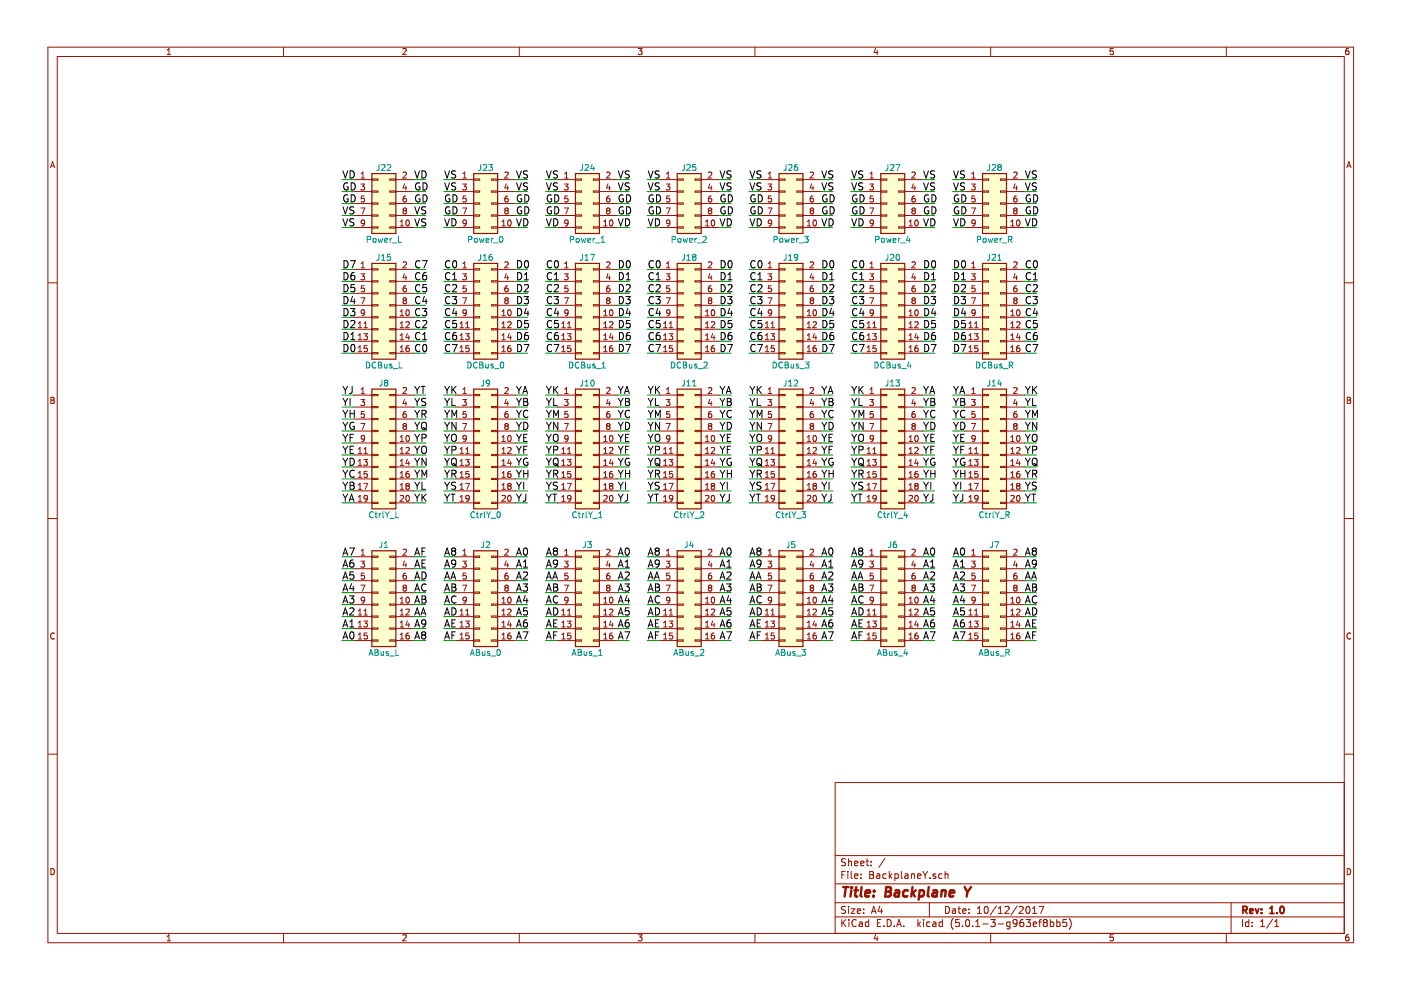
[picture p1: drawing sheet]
<svg xmlns="http://www.w3.org/2000/svg" width="297mm" height="210mm" viewBox="0 0 297 210" stroke-linecap="round" stroke-linejoin="round" font-family="sans-serif">
<g fill="#fffecd" stroke="#fffecd" stroke-width=".25">
<path d="M78.9 82.5h5v25.4h-5z" fill-rule="evenodd"/>
<path d="M100.4 82.5h5.1v25.4h-5.1z" fill-rule="evenodd"/>
<path d="M208.3 82.5h5.1v25.4h-5.1z" fill-rule="evenodd"/>
<path d="M78.9 55.8h5v20.4h-5z" fill-rule="evenodd"/>
<path d="M100.4 55.8h5.1v20.4h-5.1z" fill-rule="evenodd"/>
<path d="M208.3 55.8h5.1v20.4h-5.1z" fill-rule="evenodd"/>
<path d="M78.9 36.8h5v12.7h-5z" fill-rule="evenodd"/>
<path d="M100.4 36.8h5.1v12.7h-5.1z" fill-rule="evenodd"/>
<path d="M122 36.8h5.1v12.7h-5.1z" fill-rule="evenodd"/>
<path d="M143.6 36.8h5.1v12.7h-5.1z" fill-rule="evenodd"/>
<path d="M165.2 36.8h5v12.7h-5z" fill-rule="evenodd"/>
<path d="M186.7 36.8h5.1v12.7h-5.1z" fill-rule="evenodd"/>
<path d="M208.3 36.8h5.1v12.7h-5.1z" fill-rule="evenodd"/>
<path d="M122 55.8h5.1v20.4h-5.1z" fill-rule="evenodd"/>
<path d="M143.6 55.8h5.1v20.4h-5.1z" fill-rule="evenodd"/>
<path d="M165.2 55.8h5v20.4h-5z" fill-rule="evenodd"/>
<path d="M186.7 55.8h5.1v20.4h-5.1z" fill-rule="evenodd"/>
<path d="M122 82.5h5.1v25.4h-5.1z" fill-rule="evenodd"/>
<path d="M143.6 82.5h5.1v25.4h-5.1z" fill-rule="evenodd"/>
<path d="M165.2 82.5h5v25.4h-5z" fill-rule="evenodd"/>
<path d="M186.7 82.5h5.1v25.4h-5.1z" fill-rule="evenodd"/>
<path d="M100.4 116.8h5.1v20.3h-5.1z" fill-rule="evenodd"/>
<path d="M122 116.8h5.1v20.3h-5.1z" fill-rule="evenodd"/>
<path d="M143.6 116.8h5.1v20.3h-5.1z" fill-rule="evenodd"/>
<path d="M165.2 116.8h5v20.3h-5z" fill-rule="evenodd"/>
<path d="M186.7 116.8h5.1v20.3h-5.1z" fill-rule="evenodd"/>
<path d="M208.3 116.8h5.1v20.3h-5.1z" fill-rule="evenodd"/>
<path d="M78.9 116.8h5v20.3h-5z" fill-rule="evenodd"/>
</g>
<g fill="none" stroke="#981200" stroke-width=".21">
<path d="M10.2 10h276.8v189.9h-276.8zM12.1 12h272.9v185.9h-272.9zM35.4 11.6h.8M35.4 10.6l.4-.3v1.3M60.1 10v2M85.4 10.4l.5-.1 .2 .3-.8 1h.8M110.1 10v2M135.3 10.3h.8l-.4 .5 .4 .1v.5l-.2 .2-.6-.2M160.1 10v2M185.6 10.2l-.3 .9h.9M186 10.7v.9M210 10v2"/>
<path d="M236 10.3h-.6l-.1 .6 .7-.1v.6l-.2 .2-.5-.2M260 10v2M285.9 10.3h-.4l-.1 .3-.1 .7 .2 .3 .5-.2-.1-.6h-.4l-.2 .2M10.7 35.6l.4-1.3 .5 1.3M10.8 35.2h.7M75 38.1h3.9M76.5 39h.8l-.4 .5 .3 .1 .1 .5-.3 .2-.5-.1M76.6 36.8l.3-.3v1.2M76.6 37.7h.7M78.9 38h1.2v.2h-1.2zM82.7 38h1.2v.2h-1.2zM83.9 38.1h3.8"/>
<path d="M85.5 36.6l.4-.1 .3 .3-.8 .9h.8M85.8 39l-.3 .9h.7M86.1 39.4v.9M96.6 38.1h3.8M98.1 39h.8l-.5 .5 .4 .1 .1 .5-.3 .2-.5-.1M98.1 36.8l.4-.3v1.2M98.1 37.7h.8M100.4 38h1.3v.2h-1.3zM104.2 38h1.3v.2h-1.3zM105.5 38.1h3.8M107 36.6l.5-.1 .3 .3-.8 .9h.8M107.3 39l-.3 .9h.8"/>
<path d="M107.6 39.4v.9M118.2 38.1h3.8M119.7 39h.8l-.5 .5 .4 .1 .1 .5-.3 .2-.5-.1M119.7 37.7h.8M119.7 36.8l.4-.3v1.2M122 38h1.3v.2h-1.3zM125.8 38h1.3v.2h-1.3zM127.1 38.1h3.8M128.6 36.6l.5-.1 .2 .3-.7 .9h.7M128.9 39l-.3 .9h.8M129.2 39.4v.9M139.8 38.1h3.8"/>
<path d="M141.2 39h.8l-.4 .5 .4 .1v.5l-.2 .2-.6-.1M141.3 37.7h.7M141.3 36.8l.4-.3v1.2M143.6 38h1.3v.2h-1.3zM147.4 38h1.3v.2h-1.3zM148.7 38.1h3.8M150.2 36.6l.5-.1 .2 .3-.8 .9h.8M150.5 39l-.3 .9h.8M150.8 39.4v.9M161.4 38.1h3.8M162.8 39h.8l-.4 .5 .3 .1 .1 .5-.2 .2-.6-.1M162.9 37.7h.7"/>
<path d="M162.9 36.8l.4-.3v1.2M165.2 38h1.2v.2h-1.2zM169 38h1.2v.2h-1.2zM170.2 38.1h3.8M171.8 36.6l.4-.1 .3 .3-.8 .9h.8M172.1 39l-.3 .9h.7M172.4 39.4v.9M182.9 38.1h3.8M184.4 39h.8l-.4 .5 .3 .1 .1 .5-.3 .2-.5-.1M184.5 37.7h.7M184.5 36.8l.3-.3v1.2M186.7 38h1.3v.2h-1.3z"/>
<path d="M190.5 38h1.3v.2h-1.3zM191.8 38.1h3.8M193.3 36.6l.5-.1 .3 .3-.8 .9h.8M193.6 39l-.3 .9h.8M193.9 39.4v.9M204.5 38.1h3.8M206 39h.8l-.5 .5 .4 .1 .1 .5-.3 .2-.5-.1M206 36.8l.4-.3v1.2M206 37.7h.8M208.3 38h1.3v.2h-1.3zM212.1 38h1.3v.2h-1.3zM213.4 38.1h3.8"/>
<path d="M214.9 36.6l.5-.1 .3 .3-.8 .9h.8M215.2 39l-.3 .9h.8M215.5 39.4v.9M285.6 35.6l.4-1.3 .4 1.3M285.7 35.2h.6M10.2 60h1.9M75 57.1h3.9M75 59.7h3.9M75 40.6h3.9M75 43.2h3.9M75 45.7h3.9M75 48.2h3.9"/>
<path d="M76.5 58.1h.8l-.4 .4 .3 .2 .1 .4-.3 .2-.5-.1M76.5 44.1h.9l-.6 1.3M76.6 55.9l.3-.4v1.3M76.6 56.8h.7M77.2 41.6h-.6v.6l.4-.2 .3 .3v.3l-.3 .2-.4-.1M77.3 47.2l-.3 .2h-.3l-.1-.2v-.4l.4-.2 .3 .3-.2 .9-.4 .1M78.9 40.5h1.2v.2h-1.2zM78.9 43h1.2v.3h-1.2zM78.9 45.6h1.2v.2h-1.2zM78.9 48.1h1.2v.3h-1.2zM78.9 57h1.2v.2h-1.2zM78.9 59.5h1.2v.3h-1.2z"/>
<path d="M82.7 40.5h1.2v.2h-1.2zM82.7 43h1.2v.3h-1.2zM82.7 45.6h1.2v.2h-1.2zM82.7 48.1h1.2v.3h-1.2zM82.7 57h1.2v.2h-1.2zM82.7 59.5h1.2v.3h-1.2zM83.9 57.1h3.8M83.9 59.7h3.8M83.9 40.6h3.8M83.9 43.2h3.8M83.9 45.7h3.8M83.9 48.2h3.8"/>
<path d="M84.8 47l.4-.4v1.3M84.8 47.9h.8M85.5 55.6l.4-.1 .3 .4-.8 .9h.8M85.7 44.7l-.2-.3 .2-.3h.2l.3 .2-.3 .4M85.7 44.7l-.2 .2v.2l.2 .3 .4-.1 .1-.2v-.2l-.3-.2M85.7 44.7h.2M85.8 58l-.3 .9h.7M86.1 41.6h-.3a.79 .79 0 0 0-.1 1.2h.4l.1-.5-.3-.3h-.2l-.2 .3M86.1 58.5v.8M86.2 46.8l.2-.2a.67 .67 0 0 1 .4 .7 .67 .67 0 0 1-.4 .6l-.3-.5zM96.6 57.1h3.8M96.6 59.7h3.8"/>
<path d="M96.6 40.6h3.8M96.6 43.2h3.8M96.6 45.7h3.8M96.6 48.2h3.8M98.1 58.1h.8l-.5 .4 .4 .2 .1 .4-.3 .2-.5-.1M98.1 44.1h.8l-.5 1.3M98.1 55.9l.4-.4v1.3M98.1 56.8h.8M98.8 41.6h-.6l-.1 .6 .5-.2 .3 .3v.3l-.3 .2-.5-.1M98.9 47.2l-.3 .2h-.3l-.2-.2 .1-.4 .4-.2 .3 .3-.2 .9-.4 .1M100.4 40.5h1.3v.2h-1.3zM100.4 43h1.3v.3h-1.3z"/>
<path d="M100.4 45.6h1.3v.2h-1.3zM100.4 48.1h1.3v.3h-1.3zM100.4 57h1.3v.2h-1.3zM100.4 59.5h1.3v.3h-1.3zM104.2 40.5h1.3v.2h-1.3zM104.2 43h1.3v.3h-1.3zM104.2 45.6h1.3v.2h-1.3zM104.2 48.1h1.3v.3h-1.3zM104.2 57h1.3v.2h-1.3zM104.2 59.5h1.3v.3h-1.3zM105.5 57.1h3.8M105.5 59.7h3.8"/>
<path d="M105.5 40.6h3.8M105.5 43.2h3.8M105.5 45.7h3.8M105.5 48.2h3.8M106.4 47l.4-.4v1.3M106.4 47.9h.8M107 55.6l.5-.1 .3 .4-.8 .9h.8M107.3 44.7l-.3-.3 .3-.3h.2l.3 .2-.3 .4M107.3 44.7l-.3 .2v.2l.3 .3 .3-.1 .2-.2v-.2l-.3-.2M107.3 44.7h.2M107.3 58l-.3 .9h.8M107.6 41.6h-.2a.79 .79 0 0 0-.1 1.2h.3l.2-.5-.3-.3h-.2l-.3 .3"/>
<path d="M107.6 58.5v.8M107.8 46.8l.1-.2a.67 .67 0 0 1 .5 .7 .67 .67 0 0 1-.5 .6l-.3-.5zM118.2 57.1h3.8M118.2 59.7h3.8M118.2 40.6h3.8M118.2 43.2h3.8M118.2 45.7h3.8M118.2 48.2h3.8M119.7 58.1h.8l-.5 .4 .4 .2 .1 .4-.3 .2-.5-.1M119.7 44.1h.8l-.5 1.3M119.7 56.8h.8M119.7 55.9l.4-.4v1.3"/>
<path d="M120.4 41.6h-.6l-.1 .6 .5-.2 .3 .3v.3l-.3 .2-.5-.1M120.5 47.2l-.3 .2h-.4l-.1-.2 .1-.4 .4-.2 .3 .3-.2 .9-.5 .1M122 59.5h1.3v.3h-1.3zM122 57h1.3v.2h-1.3zM122 48.1h1.3v.3h-1.3zM122 45.6h1.3v.2h-1.3zM122 43h1.3v.3h-1.3zM122 40.5h1.3v.2h-1.3zM125.8 59.5h1.3v.3h-1.3zM125.8 57h1.3v.2h-1.3zM125.8 48.1h1.3v.3h-1.3zM125.8 45.6h1.3v.2h-1.3z"/>
<path d="M125.8 43h1.3v.3h-1.3zM125.8 40.5h1.3v.2h-1.3zM127.1 57.1h3.8M127.1 59.7h3.8M127.1 40.6h3.8M127.1 43.2h3.8M127.1 45.7h3.8M127.1 48.2h3.8M128 47l.4-.4v1.3M128 47.9h.7M128.6 55.6l.5-.1 .2 .4-.7 .9h.7M128.9 44.7l-.3 .2v.2l.3 .3 .3-.1 .1-.2v-.2l-.2-.2"/>
<path d="M128.9 44.7l-.3-.3 .3-.3h.2l.2 .2-.2 .4M128.9 44.7h.2M128.9 58l-.3 .9h.8M129.2 41.6h-.2a.79 .79 0 0 0-.1 1.2h.3l.1-.5-.2-.3h-.2l-.3 .3M129.2 58.5v.8M129.3 46.8l.2-.2a.67 .67 0 0 1 .5 .7 .67 .67 0 0 1-.5 .6l-.3-.5zM139.8 57.1h3.8M139.8 59.7h3.8M139.8 40.6h3.8M139.8 43.2h3.8M139.8 45.7h3.8M139.8 48.2h3.8"/>
<path d="M141.2 58.1h.8l-.4 .4 .4 .2v.4l-.2 .2-.6-.1M141.2 44.1h.9l-.5 1.3M141.3 56.8h.7M141.3 55.9l.4-.4v1.3M142 41.6h-.6l-.1 .6 .5-.2 .2 .3v.3l-.2 .2-.5-.1M142 47.2l-.2 .2h-.4l-.1-.2 .1-.4 .4-.2 .2 .3-.1 .9-.5 .1M143.6 59.5h1.3v.3h-1.3zM143.6 57h1.3v.2h-1.3zM143.6 48.1h1.3v.3h-1.3zM143.6 45.6h1.3v.2h-1.3zM143.6 43h1.3v.3h-1.3zM143.6 40.5h1.3v.2h-1.3z"/>
<path d="M147.4 59.5h1.3v.3h-1.3zM147.4 57h1.3v.2h-1.3zM147.4 48.1h1.3v.3h-1.3zM147.4 45.6h1.3v.2h-1.3zM147.4 43h1.3v.3h-1.3zM147.4 40.5h1.3v.2h-1.3zM148.7 57.1h3.8M148.7 59.7h3.8M148.7 40.6h3.8M148.7 43.2h3.8M148.7 45.7h3.8M148.7 48.2h3.8"/>
<path d="M149.6 47.9h.7M149.6 47l.4-.4v1.3M150.2 55.6l.5-.1 .2 .4-.8 .9h.8M150.4 44.7l-.2 .2v.2l.2 .3 .4-.1 .1-.2v-.2l-.2-.2M150.4 44.7l-.2-.3 .2-.3h.3l.2 .2-.2 .4M150.4 44.7h.3M150.5 58l-.3 .9h.8M150.8 41.6h-.2a.79 .79 0 0 0-.2 1.2h.4l.1-.5-.2-.3h-.3l-.2 .3M150.8 58.5v.8M150.9 46.8l.2-.2a.67 .67 0 0 1 .4 .7 .67 .67 0 0 1-.4 .6l-.3-.5zM161.4 57.1h3.8M161.4 59.7h3.8"/>
<path d="M161.4 40.6h3.8M161.4 43.2h3.8M161.4 45.7h3.8M161.4 48.2h3.8M162.8 58.1h.8l-.4 .4 .3 .2 .1 .4-.2 .2-.6-.1M162.8 44.1h.9l-.6 1.3M162.9 56.8h.7M162.9 55.9l.4-.4v1.3M163.5 41.6h-.5l-.1 .6 .5-.2 .2 .3v.3l-.2 .2-.5-.1M163.6 47.2l-.2 .2h-.4l-.1-.2 .1-.4 .4-.2 .2 .3-.2 .9-.4 .1M165.2 59.5h1.2v.3h-1.2zM165.2 57h1.2v.2h-1.2z"/>
<path d="M165.2 48.1h1.2v.3h-1.2zM165.2 45.6h1.2v.2h-1.2zM165.2 43h1.2v.3h-1.2zM165.2 40.5h1.2v.2h-1.2zM169 59.5h1.2v.3h-1.2zM169 57h1.2v.2h-1.2zM169 48.1h1.2v.3h-1.2zM169 45.6h1.2v.2h-1.2zM169 43h1.2v.3h-1.2zM169 40.5h1.2v.2h-1.2zM170.2 57.1h3.8M170.2 59.7h3.8"/>
<path d="M170.2 40.6h3.8M170.2 43.2h3.8M170.2 45.7h3.8M170.2 48.2h3.8M171.2 47.9h.7M171.2 47l.3-.4v1.3M171.8 55.6l.4-.1 .3 .4-.8 .9h.8M172 44.7l-.2-.3 .2-.3h.2l.3 .2-.3 .4M172 44.7h.2M172 44.7l-.2 .2v.2l.2 .3 .4-.1 .1-.2v-.2l-.3-.2M172.1 58l-.3 .9h.7M172.4 41.6h-.3a.79 .79 0 0 0-.1 1.2h.4l.1-.5-.3-.3h-.2l-.2 .3"/>
<path d="M172.4 58.5v.8M172.5 46.8l.2-.2a.67 .67 0 0 1 .4 .7 .67 .67 0 0 1-.4 .6l-.3-.5zM182.9 57.1h3.8M182.9 59.7h3.8M182.9 40.6h3.8M182.9 43.2h3.8M182.9 45.7h3.8M182.9 48.2h3.8M184.4 58.1h.8l-.4 .4 .3 .2 .1 .4-.3 .2-.5-.1M184.4 44.1h.8l-.5 1.3M184.5 56.8h.7M184.5 55.9l.3-.4v1.3"/>
<path d="M185.1 41.6h-.6v.6l.4-.2 .3 .3v.3l-.3 .2-.4-.1M185.2 47.2l-.3 .2h-.3l-.1-.2v-.4l.4-.2 .3 .3-.2 .9-.4 .1M186.7 59.5h1.3v.3h-1.3zM186.7 57h1.3v.2h-1.3zM186.7 48.1h1.3v.3h-1.3zM186.7 45.6h1.3v.2h-1.3zM186.7 43h1.3v.3h-1.3zM186.7 40.5h1.3v.2h-1.3zM190.5 59.5h1.3v.3h-1.3zM190.5 57h1.3v.2h-1.3zM190.5 48.1h1.3v.3h-1.3zM190.5 45.6h1.3v.2h-1.3z"/>
<path d="M190.5 43h1.3v.3h-1.3zM190.5 40.5h1.3v.2h-1.3zM191.8 57.1h3.8M191.8 59.7h3.8M191.8 40.6h3.8M191.8 43.2h3.8M191.8 45.7h3.8M191.8 48.2h3.8M192.7 47.9h.8M192.7 47l.4-.4v1.3M193.3 55.6l.5-.1 .3 .4-.8 .9h.8M193.6 44.7l-.3-.3 .3-.3h.2l.3 .2-.3 .4"/>
<path d="M193.6 44.7h.2M193.6 44.7l-.3 .2v.2l.3 .3 .3-.1 .2-.2v-.2l-.3-.2M193.6 58l-.3 .9h.8M193.9 41.6h-.2a.79 .79 0 0 0-.1 1.2h.3l.2-.5-.3-.3h-.2l-.3 .3M193.9 58.5v.8M194.1 46.8l.2-.2a.67 .67 0 0 1 .4 .7 .67 .67 0 0 1-.4 .6l-.4-.5zM204.5 57.1h3.8M204.5 59.7h3.8M204.5 40.6h3.8M204.5 43.2h3.8M204.5 45.7h3.8M204.5 48.2h3.8"/>
<path d="M206 58.1h.8l-.5 .4 .4 .2 .1 .4-.3 .2-.5-.1M206 44.1h.8l-.5 1.3M206 55.9l.4-.4v1.3M206 56.8h.8M206.7 41.6h-.6l-.1 .6 .5-.2 .3 .3v.3l-.3 .2-.5-.1M206.8 47.2l-.3 .2h-.3l-.2-.2 .1-.4 .4-.2 .3 .3-.2 .9-.4 .1M208.3 40.5h1.3v.2h-1.3zM208.3 43h1.3v.3h-1.3zM208.3 45.6h1.3v.2h-1.3zM208.3 48.1h1.3v.3h-1.3zM208.3 57h1.3v.2h-1.3zM208.3 59.5h1.3v.3h-1.3z"/>
<path d="M212.1 40.5h1.3v.2h-1.3zM212.1 43h1.3v.3h-1.3zM212.1 45.6h1.3v.2h-1.3zM212.1 48.1h1.3v.3h-1.3zM212.1 57h1.3v.2h-1.3zM212.1 59.5h1.3v.3h-1.3zM213.4 57.1h3.8M213.4 59.7h3.8M213.4 40.6h3.8M213.4 43.2h3.8M213.4 45.7h3.8M213.4 48.2h3.8"/>
<path d="M214.3 47l.4-.4v1.3M214.3 47.9h.7M214.9 55.6l.5-.1 .3 .4-.8 .9h.8M215.2 44.7l-.3 .2v.2l.3 .3 .3-.1 .2-.2v-.2l-.3-.2M215.2 44.7l-.3-.3 .3-.3h.2l.3 .2-.3 .4M215.2 44.7h.2M215.2 58l-.3 .9h.8M215.5 41.6h-.2a.79 .79 0 0 0-.1 1.2h.3l.2-.5-.3-.3h-.2l-.3 .3M215.5 58.5v.8M215.7 46.8l.1-.2a.67 .67 0 0 1 .5 .7 .67 .67 0 0 1-.5 .6l-.3-.5zM285 60h2M75 62.2h3.9"/>
<path d="M75 64.7h3.9M75 67.3h3.9M75 69.8h3.9M75 72.3h3.9M75 74.9h3.9M76 68.6l.3-.4v1.3M76 71.1l.3-.4v1.3M76 73.6l.3-.3v1.3M76 69.5h.7M76 72h.7M76 74.6h.7M76.5 63.1h.9l-.6 1.3"/>
<path d="M77.1 70.7h.8l-.4 .5 .3 .2 .1 .4-.2 .2-.6-.1M77.2 68.6l.3-.4v1.3M77.2 69.5h.7M77.2 60.6h-.6v.6l.4-.1 .3 .2v.3l-.3 .3-.4-.2M77.3 66.2l-.3 .3-.3-.1-.1-.2v-.4l.4-.1 .3 .2-.2 .9-.4 .1M77.8 73.3h-.6v.6l.5-.1 .2 .2v.3l-.2 .3-.5-.2M78.9 62.1h1.2v.2h-1.2zM78.9 64.6h1.2v.3h-1.2zM78.9 67.1h1.2v.3h-1.2zM78.9 69.7h1.2v.2h-1.2zM78.9 72.2h1.2v.3h-1.2zM78.9 74.8h1.2v.2h-1.2z"/>
<path d="M82.7 62.1h1.2v.2h-1.2zM82.7 64.6h1.2v.3h-1.2zM82.7 67.1h1.2v.3h-1.2zM82.7 69.7h1.2v.2h-1.2zM82.7 72.2h1.2v.3h-1.2zM82.7 74.8h1.2v.2h-1.2zM83.9 62.2h3.8M83.9 64.7h3.8M83.9 67.3h3.8M83.9 69.8h3.8M83.9 72.3h3.8M83.9 74.9h3.8"/>
<path d="M84.8 66l.4-.3v1.2M84.8 68.6l.4-.4v1.3M84.8 71.1l.4-.4v1.3M84.8 73.6l.4-.3v1.3M84.8 66.9h.8M84.8 69.5h.8M84.8 72h.8M84.8 74.6h.8M85.7 63.7l-.2-.3 .2-.3h.2l.3 .3-.3 .3M85.7 63.7l-.2 .2v.3l.2 .2h.4l.1-.2v-.3l-.3-.2M85.7 63.7h.2M86.1 60.6h-.3a.79 .79 0 0 0-.1 1.3l.4-.1 .1-.5-.3-.2h-.2l-.2 .2"/>
<path d="M86.1 68.3l.4-.1 .3 .4-.8 .9h.8M86.2 65.8l.2-.1a.67 .67 0 0 1 .4 .6 .67 .67 0 0 1-.4 .6l-.3-.4zM86.4 70.7l-.3 .9h.7M86.7 73.3l-.5 .1-.1 .4v.6l.6 .1 .1-.2-.1-.5h-.4l-.2 .2M86.7 71.2v.8M96.6 62.2h3.8M96.6 64.7h3.8M96.6 67.3h3.8M96.6 69.8h3.8M96.6 72.3h3.8M96.6 74.9h3.8M97.5 73.6l.4-.3v1.3"/>
<path d="M97.5 68.6l.4-.4v1.3M97.5 71.1l.4-.4v1.3M97.5 69.5h.8M97.5 72h.8M97.5 74.6h.8M98.1 63.1h.8l-.5 1.3M98.7 70.7h.8l-.4 .5 .3 .2 .1 .4-.3 .2-.5-.1M98.8 68.6l.3-.4v1.3M98.8 69.5h.7M98.8 60.6h-.6l-.1 .6 .5-.1 .3 .2v.3l-.3 .3-.5-.2M98.9 66.2l-.3 .3-.3-.1-.2-.2 .1-.4 .4-.1 .3 .2-.2 .9-.4 .1M99.4 73.3h-.6v.6l.4-.1 .3 .2v.3l-.3 .3-.4-.2"/>
<path d="M100.4 62.1h1.3v.2h-1.3zM100.4 64.6h1.3v.3h-1.3zM100.4 67.1h1.3v.3h-1.3zM100.4 69.7h1.3v.2h-1.3zM100.4 72.2h1.3v.3h-1.3zM100.4 74.8h1.3v.2h-1.3zM104.2 62.1h1.3v.2h-1.3zM104.2 64.6h1.3v.3h-1.3zM104.2 67.1h1.3v.3h-1.3zM104.2 69.7h1.3v.2h-1.3zM104.2 72.2h1.3v.3h-1.3zM104.2 74.8h1.3v.2h-1.3z"/>
<path d="M105.5 62.2h3.8M105.5 64.7h3.8M105.5 67.3h3.8M105.5 69.8h3.8M105.5 72.3h3.8M105.5 74.9h3.8M106.4 71.1l.4-.4v1.3M106.4 73.6l.4-.3v1.3M106.4 66l.4-.3v1.2M106.4 68.6l.4-.4v1.3M106.4 66.9h.8M106.4 69.5h.8"/>
<path d="M106.4 72h.8M106.4 74.6h.8M107.3 63.7l-.3-.3 .3-.3h.2l.3 .3-.3 .3M107.3 63.7l-.3 .2v.3l.3 .2h.3l.2-.2v-.3l-.3-.2M107.3 63.7h.2M107.6 68.3l.5-.1 .3 .4-.8 .9h.8M107.6 60.6h-.2a.79 .79 0 0 0-.1 1.3l.3-.1 .2-.5-.3-.2h-.2l-.3 .2M107.8 65.8l.1-.1a.67 .67 0 0 1 .5 .6 .67 .67 0 0 1-.5 .6l-.3-.4zM107.9 70.7l-.3 .9h.8M108.2 73.3l-.4 .1-.2 .4 .1 .6 .5 .1 .2-.2-.2-.5h-.3l-.3 .2M108.2 71.2v.8M118.2 62.2h3.8"/>
<path d="M118.2 64.7h3.8M118.2 67.3h3.8M118.2 69.8h3.8M118.2 72.3h3.8M118.2 74.9h3.8M119.1 68.6l.4-.4v1.3M119.1 69.5h.7M119.1 72h.7M119.1 74.6h.7M119.1 73.6l.4-.3v1.3M119.1 71.1l.4-.4v1.3M119.7 63.1h.8l-.5 1.3"/>
<path d="M120.3 70.7h.8l-.5 .5 .4 .2 .1 .4-.3 .2-.5-.1M120.3 69.5h.8M120.3 68.6l.4-.4v1.3M120.4 60.6h-.6l-.1 .6 .5-.1 .3 .2v.3l-.3 .3-.5-.2M120.5 66.2l-.3 .3-.4-.1-.1-.2 .1-.4 .4-.1 .3 .2-.2 .9-.5 .1M121 73.3h-.6l-.1 .6 .5-.1 .3 .2v.3l-.3 .3-.5-.2M122 74.8h1.3v.2h-1.3zM122 72.2h1.3v.3h-1.3zM122 69.7h1.3v.2h-1.3zM122 67.1h1.3v.3h-1.3zM122 64.6h1.3v.3h-1.3zM122 62.1h1.3v.2h-1.3z"/>
<path d="M125.8 74.8h1.3v.2h-1.3zM125.8 72.2h1.3v.3h-1.3zM125.8 69.7h1.3v.2h-1.3zM125.8 67.1h1.3v.3h-1.3zM125.8 64.6h1.3v.3h-1.3zM125.8 62.1h1.3v.2h-1.3zM127.1 62.2h3.8M127.1 64.7h3.8M127.1 67.3h3.8M127.1 69.8h3.8M127.1 72.3h3.8M127.1 74.9h3.8"/>
<path d="M128 71.1l.4-.4v1.3M128 73.6l.4-.3v1.3M128 66.9h.7M128 69.5h.7M128 72h.7M128 74.6h.7M128 66l.4-.3v1.2M128 68.6l.4-.4v1.3M128.9 63.7l-.3-.3 .3-.3h.2l.2 .3-.2 .3M128.9 63.7h.2M128.9 63.7l-.3 .2v.3l.3 .2h.3l.1-.2v-.3l-.2-.2M129.2 68.3l.5-.1 .3 .4-.8 .9h.8"/>
<path d="M129.2 60.6h-.2a.79 .79 0 0 0-.1 1.3l.3-.1 .1-.5-.2-.2h-.2l-.3 .2M129.3 65.8l.2-.1a.67 .67 0 0 1 .5 .6 .67 .67 0 0 1-.5 .6l-.3-.4zM129.5 70.7l-.3 .9h.8M129.8 73.3l-.4 .1-.2 .4 .1 .6 .5 .1 .2-.2-.2-.5h-.3l-.3 .2M129.8 71.2v.8M139.8 62.2h3.8M139.8 64.7h3.8M139.8 67.3h3.8M139.8 69.8h3.8M139.8 72.3h3.8M139.8 74.9h3.8M140.7 73.6l.4-.3v1.3"/>
<path d="M140.7 68.6l.4-.4v1.3M140.7 69.5h.7M140.7 72h.7M140.7 74.6h.7M140.7 71.1l.4-.4v1.3M141.2 63.1h.9l-.5 1.3M141.9 70.7h.7l-.4 .5 .4 .2v.4l-.2 .2-.5-.1M141.9 68.6l.4-.4v1.3M141.9 69.5h.7M142 60.6h-.6l-.1 .6 .5-.1 .2 .2v.3l-.2 .3-.5-.2M142 66.2l-.2 .3-.4-.1-.1-.2 .1-.4 .4-.1 .2 .2-.1 .9-.5 .1M142.6 73.3h-.6l-.1 .6 .5-.1 .2 .2v.3l-.2 .3-.5-.2"/>
<path d="M143.6 74.8h1.3v.2h-1.3zM143.6 72.2h1.3v.3h-1.3zM143.6 69.7h1.3v.2h-1.3zM143.6 67.1h1.3v.3h-1.3zM143.6 64.6h1.3v.3h-1.3zM143.6 62.1h1.3v.2h-1.3zM147.4 74.8h1.3v.2h-1.3zM147.4 72.2h1.3v.3h-1.3zM147.4 69.7h1.3v.2h-1.3zM147.4 67.1h1.3v.3h-1.3zM147.4 64.6h1.3v.3h-1.3zM147.4 62.1h1.3v.2h-1.3z"/>
<path d="M148.7 62.2h3.8M148.7 64.7h3.8M148.7 67.3h3.8M148.7 69.8h3.8M148.7 72.3h3.8M148.7 74.9h3.8M149.6 66.9h.7M149.6 69.5h.7M149.6 72h.7M149.6 74.6h.7M149.6 66l.4-.3v1.2M149.6 68.6l.4-.4v1.3"/>
<path d="M149.6 71.1l.4-.4v1.3M149.6 73.6l.4-.3v1.3M150.4 63.7l-.2 .2v.3l.2 .2h.4l.1-.2v-.3l-.2-.2M150.4 63.7l-.2-.3 .2-.3h.3l.2 .3-.2 .3M150.4 63.7h.3M150.8 60.6h-.2a.79 .79 0 0 0-.2 1.3l.4-.1 .1-.5-.2-.2h-.3l-.2 .2M150.8 68.3l.5-.1 .2 .4-.8 .9h.8M150.9 65.8l.2-.1a.67 .67 0 0 1 .4 .6 .67 .67 0 0 1-.4 .6l-.3-.4zM151.1 70.7l-.3 .9h.8M151.4 73.3l-.4 .1-.2 .4v.6l.6 .1 .1-.2-.1-.5h-.4l-.2 .2M151.4 71.2v.8M161.4 62.2h3.8"/>
<path d="M161.4 64.7h3.8M161.4 67.3h3.8M161.4 69.8h3.8M161.4 72.3h3.8M161.4 74.9h3.8M162.3 69.5h.7M162.3 72h.7M162.3 74.6h.7M162.3 73.6l.3-.3v1.3M162.3 68.6l.3-.4v1.3M162.3 71.1l.3-.4v1.3M162.8 63.1h.9l-.6 1.3"/>
<path d="M163.4 70.7h.8l-.4 .5 .3 .2 .1 .4-.2 .2-.6-.1M163.5 69.5h.7M163.5 68.6l.3-.4v1.3M163.5 60.6h-.5l-.1 .6 .5-.1 .2 .2v.3l-.2 .3-.5-.2M163.6 66.2l-.2 .3-.4-.1-.1-.2 .1-.4 .4-.1 .2 .2-.2 .9-.4 .1M164.1 73.3h-.6v.6l.5-.1 .2 .2v.3l-.2 .3-.5-.2M165.2 74.8h1.2v.2h-1.2zM165.2 72.2h1.2v.3h-1.2zM165.2 69.7h1.2v.2h-1.2zM165.2 67.1h1.2v.3h-1.2zM165.2 64.6h1.2v.3h-1.2zM165.2 62.1h1.2v.2h-1.2z"/>
<path d="M169 74.8h1.2v.2h-1.2zM169 72.2h1.2v.3h-1.2zM169 69.7h1.2v.2h-1.2zM169 67.1h1.2v.3h-1.2zM169 64.6h1.2v.3h-1.2zM169 62.1h1.2v.2h-1.2zM170.2 62.2h3.8M170.2 64.7h3.8M170.2 67.3h3.8M170.2 69.8h3.8M170.2 72.3h3.8M170.2 74.9h3.8"/>
<path d="M171.2 66.9h.7M171.2 69.5h.7M171.2 72h.7M171.2 74.6h.7M171.2 66l.3-.3v1.2M171.2 68.6l.3-.4v1.3M171.2 71.1l.3-.4v1.3M171.2 73.6l.3-.3v1.3M172 63.7l-.2-.3 .2-.3h.2l.3 .3-.3 .3M172 63.7h.2M172 63.7l-.2 .2v.3l.2 .2h.4l.1-.2v-.3l-.3-.2M172.4 60.6h-.3a.79 .79 0 0 0-.1 1.3l.4-.1 .1-.5-.3-.2h-.2l-.2 .2"/>
<path d="M172.4 68.3l.5-.1 .2 .4-.8 .9h.8M172.5 65.8l.2-.1a.67 .67 0 0 1 .4 .6 .67 .67 0 0 1-.4 .6l-.3-.4zM172.7 70.7l-.3 .9h.8M173 73.3l-.5 .1-.1 .4v.6l.6 .1 .1-.2-.1-.5h-.4l-.2 .2M173 71.2v.8M182.9 62.2h3.8M182.9 64.7h3.8M182.9 67.3h3.8M182.9 69.8h3.8M182.9 72.3h3.8M182.9 74.9h3.8M183.8 69.5h.8"/>
<path d="M183.8 72h.8M183.8 74.6h.8M183.8 68.6l.4-.4v1.3M183.8 73.6l.4-.3v1.3M183.8 71.1l.4-.4v1.3M184.4 63.1h.8l-.5 1.3M185 70.7h.8l-.4 .5 .3 .2 .1 .4-.3 .2-.5-.1M185.1 69.5h.7M185.1 68.6l.3-.4v1.3M185.1 60.6h-.6v.6l.4-.1 .3 .2v.3l-.3 .3-.4-.2M185.2 66.2l-.3 .3-.3-.1-.1-.2v-.4l.4-.1 .3 .2-.2 .9-.4 .1M185.7 73.3h-.6v.6l.4-.1 .3 .2v.3l-.3 .3-.4-.2"/>
<path d="M186.7 74.8h1.3v.2h-1.3zM186.7 72.2h1.3v.3h-1.3zM186.7 69.7h1.3v.2h-1.3zM186.7 67.1h1.3v.3h-1.3zM186.7 64.6h1.3v.3h-1.3zM186.7 62.1h1.3v.2h-1.3zM190.5 74.8h1.3v.2h-1.3zM190.5 72.2h1.3v.3h-1.3zM190.5 69.7h1.3v.2h-1.3zM190.5 67.1h1.3v.3h-1.3zM190.5 64.6h1.3v.3h-1.3zM190.5 62.1h1.3v.2h-1.3z"/>
<path d="M191.8 62.2h3.8M191.8 64.7h3.8M191.8 67.3h3.8M191.8 69.8h3.8M191.8 72.3h3.8M191.8 74.9h3.8M192.7 66.9h.8M192.7 69.5h.8M192.7 72h.8M192.7 74.6h.8M192.7 73.6l.4-.3v1.3M192.7 66l.4-.3v1.2"/>
<path d="M192.7 68.6l.4-.4v1.3M192.7 71.1l.4-.4v1.3M193.6 63.7l-.3-.3 .3-.3h.2l.3 .3-.3 .3M193.6 63.7h.2M193.6 63.7l-.3 .2v.3l.3 .2h.3l.2-.2v-.3l-.3-.2M193.9 60.6h-.2a.79 .79 0 0 0-.1 1.3l.3-.1 .2-.5-.3-.2h-.2l-.3 .2M193.9 68.3l.5-.1 .3 .4-.8 .9h.8M194.1 65.8l.2-.1a.67 .67 0 0 1 .4 .6 .67 .67 0 0 1-.4 .6l-.4-.4zM194.3 70.7l-.4 .9h.8M194.6 73.3l-.5 .1-.2 .4 .1 .6 .6 .1 .1-.2-.1-.5h-.4l-.3 .2M194.6 71.2v.8M204.5 62.2h3.8"/>
<path d="M204.5 64.7h3.8M204.5 67.3h3.8M204.5 69.8h3.8M204.5 72.3h3.8M204.5 74.9h3.8M205.4 68.6l.4-.4v1.3M205.4 71.1l.4-.4v1.3M205.4 73.6l.4-.3v1.3M205.4 69.5h.8M205.4 72h.8M205.4 74.6h.8M206 63.1h.8l-.5 1.3"/>
<path d="M206.6 70.7h.8l-.5 .5 .4 .2 .1 .4-.3 .2-.5-.1M206.6 68.6l.4-.4v1.3M206.6 69.5h.8M206.7 60.6h-.6l-.1 .6 .5-.1 .3 .2v.3l-.3 .3-.5-.2M206.8 66.2l-.3 .3-.3-.1-.2-.2 .1-.4 .4-.1 .3 .2-.2 .9-.4 .1M207.3 73.3h-.6l-.1 .6 .5-.1 .3 .2v.3l-.3 .3-.5-.2M208.3 62.1h1.3v.2h-1.3zM208.3 64.6h1.3v.3h-1.3zM208.3 67.1h1.3v.3h-1.3zM208.3 69.7h1.3v.2h-1.3zM208.3 72.2h1.3v.3h-1.3zM208.3 74.8h1.3v.2h-1.3z"/>
<path d="M212.1 62.1h1.3v.2h-1.3zM212.1 64.6h1.3v.3h-1.3zM212.1 67.1h1.3v.3h-1.3zM212.1 69.7h1.3v.2h-1.3zM212.1 72.2h1.3v.3h-1.3zM212.1 74.8h1.3v.2h-1.3zM213.4 62.2h3.8M213.4 64.7h3.8M213.4 67.3h3.8M213.4 69.8h3.8M213.4 72.3h3.8M213.4 74.9h3.8"/>
<path d="M214.3 66l.4-.3v1.2M214.3 68.6l.4-.4v1.3M214.3 71.1l.4-.4v1.3M214.3 73.6l.4-.3v1.3M214.3 66.9h.7M214.3 69.5h.7M214.3 72h.7M214.3 74.6h.7M215.2 63.7l-.3-.3 .3-.3h.2l.3 .3-.3 .3M215.2 63.7l-.3 .2v.3l.3 .2h.3l.2-.2v-.3l-.3-.2M215.2 63.7h.2M215.5 60.6h-.2a.79 .79 0 0 0-.1 1.3l.3-.1 .2-.5-.3-.2h-.2l-.3 .2"/>
<path d="M215.5 68.3l.5-.1 .3 .4-.8 .9h.8M215.7 65.8l.1-.1a.67 .67 0 0 1 .5 .6 .67 .67 0 0 1-.5 .6l-.3-.4zM215.8 70.7l-.3 .9h.8M216.1 73.3l-.4 .1-.2 .4 .1 .6 .5 .1 .2-.2-.2-.5h-.3l-.3 .2M216.1 71.2v.8M10.8 84.2h.4l.3 .3-.3 .3 .3 .3-.2 .4h-.5zM10.8 84.8h.4M75 83.8h3.9M75 86.3h3.9M75 88.8h3.9M75 91.4h3.9M75 93.9h3.9"/>
<path d="M75 96.5h3.9M75 99h3.9M76 96.1h.7M76 95.2l.3-.3v1.2M76 97.8l.3-.4v1.3M76 98.7h.7M76.5 84.7h.8l-.4 .5 .3 .1 .1 .5-.3 .2-.5-.1M76.5 89.8h.9l-.6 1.3M76.6 83.4h.7M76.6 82.5l.3-.3v1.2M77.1 97.4h.8l-.4 .5 .3 .1 .1 .4-.2 .3-.6-.2M77.2 96.1h.7"/>
<path d="M77.2 95.2l.3-.3v1.2M77.2 87.3h-.6v.6l.4-.2 .3 .3v.3l-.3 .2-.4-.1M77.3 92.9l-.3 .2h-.3l-.1-.2v-.4l.4-.2 .3 .3-.2 .9-.4 .1M77.8 99.9h-.6v.7l.5-.2 .2 .3v.3l-.2 .2-.5-.1M78.9 83.6h1.2v.3h-1.2zM78.9 86.2h1.2v.2h-1.2zM78.9 88.7h1.2v.3h-1.2zM78.9 91.3h1.2v.2h-1.2zM78.9 93.8h1.2v.3h-1.2zM78.9 96.3h1.2v.3h-1.2zM78.9 98.9h1.2v.2h-1.2zM82.7 98.9h1.2v.2h-1.2z"/>
<path d="M82.7 96.3h1.2v.3h-1.2zM82.7 93.8h1.2v.3h-1.2zM82.7 91.3h1.2v.2h-1.2zM82.7 88.7h1.2v.3h-1.2zM82.7 86.2h1.2v.2h-1.2zM82.7 83.6h1.2v.3h-1.2zM83.9 83.8h3.8M83.9 86.3h3.8M83.9 88.8h3.8M83.9 91.4h3.8M83.9 93.9h3.8M83.9 96.5h3.8"/>
<path d="M83.9 99h3.8M84.8 93.6h.8M84.8 92.7l.4-.4v1.3M84.8 95.2l.4-.3v1.2M84.8 97.8l.4-.4v1.3M84.8 96.1h.8M84.8 98.7h.8M85.5 82.3l.4-.1 .3 .3-.8 .9h.8M85.7 90.3l-.2-.2 .2-.3h.2l.3 .2-.3 .3M85.7 90.3l-.2 .3v.2l.2 .3 .4-.1 .1-.2v-.2l-.3-.3M85.7 90.3h.2M85.8 84.7l-.3 .8h.7"/>
<path d="M86.1 87.3h-.3a.79 .79 0 0 0-.1 1.2h.4l.1-.5-.3-.3h-.2l-.2 .3M86.1 85.1v.9M86.1 95l.4-.1 .3 .3-.8 .9h.8M86.2 92.5l.2-.2a.67 .67 0 0 1 .4 .7 .67 .67 0 0 1-.4 .6l-.3-.5zM86.4 97.4l-.3 .8h.7M86.7 99.9l-.5 .2-.1 .4v.6l.6 .1 .1-.2-.1-.5-.4-.1-.2 .3M86.7 97.8v.9M96.6 83.8h3.8M96.6 86.3h3.8M96.6 88.8h3.8M96.6 91.4h3.8M96.6 93.9h3.8"/>
<path d="M96.6 96.5h3.8M96.6 99h3.8M97.5 95.2l.4-.3v1.2M97.5 96.1h.8M97.5 98.7h.8M97.5 97.8l.4-.4v1.3M98.1 84.7h.8l-.5 .5 .4 .1 .1 .5-.3 .2-.5-.1M98.1 89.8h.8l-.5 1.3M98.1 83.4h.8M98.1 82.5l.4-.3v1.2M98.7 97.4h.8l-.4 .5 .3 .1 .1 .4-.3 .3-.5-.2M98.8 96.1h.7"/>
<path d="M98.8 95.2l.3-.3v1.2M98.8 87.3h-.6l-.1 .6 .5-.2 .3 .3v.3l-.3 .2-.5-.1M98.9 92.9l-.3 .2h-.3l-.2-.2 .1-.4 .4-.2 .3 .3-.2 .9-.4 .1M99.4 99.9h-.6v.7l.4-.2 .3 .3v.3l-.3 .2-.4-.1M100.4 98.9h1.3v.2h-1.3zM100.4 96.3h1.3v.3h-1.3zM100.4 93.8h1.3v.3h-1.3zM100.4 91.3h1.3v.2h-1.3zM100.4 88.7h1.3v.3h-1.3zM100.4 86.2h1.3v.2h-1.3zM100.4 83.6h1.3v.3h-1.3zM104.2 98.9h1.3v.2h-1.3z"/>
<path d="M104.2 96.3h1.3v.3h-1.3zM104.2 93.8h1.3v.3h-1.3zM104.2 91.3h1.3v.2h-1.3zM104.2 88.7h1.3v.3h-1.3zM104.2 86.2h1.3v.2h-1.3zM104.2 83.6h1.3v.3h-1.3zM105.5 83.8h3.8M105.5 86.3h3.8M105.5 88.8h3.8M105.5 91.4h3.8M105.5 93.9h3.8M105.5 96.5h3.8"/>
<path d="M105.5 99h3.8M106.4 93.6h.8M106.4 96.1h.8M106.4 98.7h.8M106.4 92.7l.4-.4v1.3M106.4 95.2l.4-.3v1.2M106.4 97.8l.4-.4v1.3M107 82.3l.5-.1 .3 .3-.8 .9h.8M107.3 90.3l-.3-.2 .3-.3h.2l.3 .2-.3 .3M107.3 90.3h.2M107.3 90.3l-.3 .3v.2l.3 .3 .3-.1 .2-.2v-.2l-.3-.3M107.3 84.7l-.3 .8h.8"/>
<path d="M107.6 87.3h-.2a.79 .79 0 0 0-.1 1.2h.3l.2-.5-.3-.3h-.2l-.3 .3M107.6 95l.5-.1 .3 .3-.8 .9h.8M107.6 85.1v.9M107.8 92.5l.1-.2a.67 .67 0 0 1 .5 .7 .67 .67 0 0 1-.5 .6l-.3-.5zM107.9 97.4l-.3 .8h.8M108.2 99.9l-.4 .2-.2 .4 .1 .6 .5 .1 .2-.2-.2-.5-.3-.1-.3 .3M108.2 97.8v.9M118.2 83.8h3.8M118.2 86.3h3.8M118.2 88.8h3.8M118.2 91.4h3.8M118.2 93.9h3.8"/>
<path d="M118.2 96.5h3.8M118.2 99h3.8M119.1 96.1h.7M119.1 98.7h.7M119.1 95.2l.4-.3v1.2M119.1 97.8l.4-.4v1.3M119.7 84.7h.8l-.5 .5 .4 .1 .1 .5-.3 .2-.5-.1M119.7 89.8h.8l-.5 1.3M119.7 83.4h.8M119.7 82.5l.4-.3v1.2M120.3 97.4h.8l-.5 .5 .4 .1 .1 .4-.3 .3-.5-.2M120.3 96.1h.8"/>
<path d="M120.3 95.2l.4-.3v1.2M120.4 87.3h-.6l-.1 .6 .5-.2 .3 .3v.3l-.3 .2-.5-.1M120.5 92.9l-.3 .2h-.4l-.1-.2 .1-.4 .4-.2 .3 .3-.2 .9-.5 .1M121 99.9h-.6l-.1 .7 .5-.2 .3 .3v.3l-.3 .2-.5-.1M122 98.9h1.3v.2h-1.3zM122 96.3h1.3v.3h-1.3zM122 93.8h1.3v.3h-1.3zM122 91.3h1.3v.2h-1.3zM122 88.7h1.3v.3h-1.3zM122 86.2h1.3v.2h-1.3zM122 83.6h1.3v.3h-1.3zM125.8 98.9h1.3v.2h-1.3z"/>
<path d="M125.8 96.3h1.3v.3h-1.3zM125.8 93.8h1.3v.3h-1.3zM125.8 91.3h1.3v.2h-1.3zM125.8 88.7h1.3v.3h-1.3zM125.8 86.2h1.3v.2h-1.3zM125.8 83.6h1.3v.3h-1.3zM127.1 83.8h3.8M127.1 86.3h3.8M127.1 88.8h3.8M127.1 91.4h3.8M127.1 93.9h3.8M127.1 96.5h3.8"/>
<path d="M127.1 99h3.8M128 93.6h.7M128 96.1h.7M128 98.7h.7M128 92.7l.4-.4v1.3M128 95.2l.4-.3v1.2M128 97.8l.4-.4v1.3M128.6 82.3l.5-.1 .2 .3-.7 .9h.7M128.9 90.3l-.3-.2 .3-.3h.2l.2 .2-.2 .3M128.9 90.3h.2M128.9 90.3l-.3 .3v.2l.3 .3 .3-.1 .1-.2v-.2l-.2-.3M128.9 84.7l-.3 .8h.8"/>
<path d="M129.2 87.3h-.2a.79 .79 0 0 0-.1 1.2h.3l.1-.5-.2-.3h-.2l-.3 .3M129.2 95l.5-.1 .3 .3-.8 .9h.8M129.2 85.1v.9M129.3 92.5l.2-.2a.67 .67 0 0 1 .5 .7 .67 .67 0 0 1-.5 .6l-.3-.5zM129.5 97.4l-.3 .8h.8M129.8 99.9l-.4 .2-.2 .4 .1 .6 .5 .1 .2-.2-.2-.5-.3-.1-.3 .3M129.8 97.8v.9M139.8 83.8h3.8M139.8 86.3h3.8M139.8 88.8h3.8M139.8 91.4h3.8M139.8 93.9h3.8"/>
<path d="M139.8 96.5h3.8M139.8 99h3.8M140.7 96.1h.7M140.7 98.7h.7M140.7 97.8l.4-.4v1.3M140.7 95.2l.4-.3v1.2M141.2 84.7h.8l-.4 .5 .4 .1v.5l-.2 .2-.6-.1M141.2 89.8h.9l-.5 1.3M141.3 83.4h.7M141.3 82.5l.4-.3v1.2M141.9 97.4h.7l-.4 .5 .4 .1v.4l-.2 .3-.5-.2M141.9 96.1h.7"/>
<path d="M141.9 95.2l.4-.3v1.2M142 87.3h-.6l-.1 .6 .5-.2 .2 .3v.3l-.2 .2-.5-.1M142 92.9l-.2 .2h-.4l-.1-.2 .1-.4 .4-.2 .2 .3-.1 .9-.5 .1M142.6 99.9h-.6l-.1 .7 .5-.2 .2 .3v.3l-.2 .2-.5-.1M143.6 98.9h1.3v.2h-1.3zM143.6 96.3h1.3v.3h-1.3zM143.6 93.8h1.3v.3h-1.3zM143.6 91.3h1.3v.2h-1.3zM143.6 88.7h1.3v.3h-1.3zM143.6 86.2h1.3v.2h-1.3zM143.6 83.6h1.3v.3h-1.3zM147.4 98.9h1.3v.2h-1.3z"/>
<path d="M147.4 96.3h1.3v.3h-1.3zM147.4 93.8h1.3v.3h-1.3zM147.4 91.3h1.3v.2h-1.3zM147.4 88.7h1.3v.3h-1.3zM147.4 86.2h1.3v.2h-1.3zM147.4 83.6h1.3v.3h-1.3zM148.7 83.8h3.8M148.7 86.3h3.8M148.7 88.8h3.8M148.7 91.4h3.8M148.7 93.9h3.8M148.7 96.5h3.8"/>
<path d="M148.7 99h3.8M149.6 93.6h.7M149.6 96.1h.7M149.6 98.7h.7M149.6 92.7l.4-.4v1.3M149.6 95.2l.4-.3v1.2M149.6 97.8l.4-.4v1.3M150.2 82.3l.5-.1 .2 .3-.8 .9h.8M150.4 90.3l-.2-.2 .2-.3h.3l.2 .2-.2 .3M150.4 90.3h.3M150.4 90.3l-.2 .3v.2l.2 .3 .4-.1 .1-.2v-.2l-.2-.3M150.5 84.7l-.3 .8h.8"/>
<path d="M150.8 87.3h-.2a.79 .79 0 0 0-.2 1.2h.4l.1-.5-.2-.3h-.3l-.2 .3M150.8 95l.5-.1 .2 .3-.8 .9h.8M150.8 85.1v.9M150.9 92.5l.2-.2a.67 .67 0 0 1 .4 .7 .67 .67 0 0 1-.4 .6l-.3-.5zM151.1 97.4l-.3 .8h.8M151.4 99.9l-.4 .2-.2 .4v.6l.6 .1 .1-.2-.1-.5-.4-.1-.2 .3M151.4 97.8v.9M161.4 83.8h3.8M161.4 86.3h3.8M161.4 88.8h3.8M161.4 91.4h3.8M161.4 93.9h3.8"/>
<path d="M161.4 96.5h3.8M161.4 99h3.8M162.3 96.1h.7M162.3 98.7h.7M162.3 97.8l.3-.4v1.3M162.3 95.2l.3-.3v1.2M162.8 84.7h.8l-.4 .5 .3 .1 .1 .5-.2 .2-.6-.1M162.8 89.8h.9l-.6 1.3M162.9 83.4h.7M162.9 82.5l.4-.3v1.2M163.4 97.4h.8l-.4 .5 .3 .1 .1 .4-.2 .3-.6-.2M163.5 96.1h.7"/>
<path d="M163.5 95.2l.3-.3v1.2M163.5 87.3h-.5l-.1 .6 .5-.2 .2 .3v.3l-.2 .2-.5-.1M163.6 92.9l-.2 .2h-.4l-.1-.2 .1-.4 .4-.2 .2 .3-.2 .9-.4 .1M164.1 99.9h-.6v.7l.5-.2 .2 .3v.3l-.2 .2-.5-.1M165.2 98.9h1.2v.2h-1.2zM165.2 96.3h1.2v.3h-1.2zM165.2 93.8h1.2v.3h-1.2zM165.2 91.3h1.2v.2h-1.2zM165.2 88.7h1.2v.3h-1.2zM165.2 86.2h1.2v.2h-1.2zM165.2 83.6h1.2v.3h-1.2zM169 98.9h1.2v.2h-1.2z"/>
<path d="M169 96.3h1.2v.3h-1.2zM169 93.8h1.2v.3h-1.2zM169 91.3h1.2v.2h-1.2zM169 88.7h1.2v.3h-1.2zM169 86.2h1.2v.2h-1.2zM169 83.6h1.2v.3h-1.2zM170.2 83.8h3.8M170.2 86.3h3.8M170.2 88.8h3.8M170.2 91.4h3.8M170.2 93.9h3.8M170.2 96.5h3.8"/>
<path d="M170.2 99h3.8M171.2 93.6h.7M171.2 96.1h.7M171.2 98.7h.7M171.2 92.7l.3-.4v1.3M171.2 95.2l.3-.3v1.2M171.2 97.8l.3-.4v1.3M171.8 82.3l.4-.1 .3 .3-.8 .9h.8M172 90.3l-.2-.2 .2-.3h.2l.3 .2-.3 .3M172 90.3h.2M172 90.3l-.2 .3v.2l.2 .3 .4-.1 .1-.2v-.2l-.3-.3M172.1 84.7l-.3 .8h.7"/>
<path d="M172.4 87.3h-.3a.79 .79 0 0 0-.1 1.2h.4l.1-.5-.3-.3h-.2l-.2 .3M172.4 95l.5-.1 .2 .3-.8 .9h.8M172.4 85.1v.9M172.5 92.5l.2-.2a.67 .67 0 0 1 .4 .7 .67 .67 0 0 1-.4 .6l-.3-.5zM172.7 97.4l-.3 .8h.8M173 99.9l-.5 .2-.1 .4v.6l.6 .1 .1-.2-.1-.5-.4-.1-.2 .3M173 97.8v.9M182.9 83.8h3.8M182.9 86.3h3.8M182.9 88.8h3.8M182.9 91.4h3.8M182.9 93.9h3.8"/>
<path d="M182.9 96.5h3.8M182.9 99h3.8M183.8 96.1h.8M183.8 98.7h.8M183.8 95.2l.4-.3v1.2M183.8 97.8l.4-.4v1.3M184.4 84.7h.8l-.4 .5 .3 .1 .1 .5-.3 .2-.5-.1M184.4 89.8h.8l-.5 1.3M184.5 83.4h.7M184.5 82.5l.3-.3v1.2M185 97.4h.8l-.4 .5 .3 .1 .1 .4-.3 .3-.5-.2M185.1 96.1h.7"/>
<path d="M185.1 95.2l.3-.3v1.2M185.1 87.3h-.6v.6l.4-.2 .3 .3v.3l-.3 .2-.4-.1M185.2 92.9l-.3 .2h-.3l-.1-.2v-.4l.4-.2 .3 .3-.2 .9-.4 .1M185.7 99.9h-.6v.7l.4-.2 .3 .3v.3l-.3 .2-.4-.1M186.7 98.9h1.3v.2h-1.3zM186.7 96.3h1.3v.3h-1.3zM186.7 93.8h1.3v.3h-1.3zM186.7 91.3h1.3v.2h-1.3zM186.7 88.7h1.3v.3h-1.3zM186.7 86.2h1.3v.2h-1.3zM186.7 83.6h1.3v.3h-1.3zM190.5 98.9h1.3v.2h-1.3z"/>
<path d="M190.5 96.3h1.3v.3h-1.3zM190.5 93.8h1.3v.3h-1.3zM190.5 91.3h1.3v.2h-1.3zM190.5 88.7h1.3v.3h-1.3zM190.5 86.2h1.3v.2h-1.3zM190.5 83.6h1.3v.3h-1.3zM191.8 83.8h3.8M191.8 86.3h3.8M191.8 88.8h3.8M191.8 91.4h3.8M191.8 93.9h3.8M191.8 96.5h3.8"/>
<path d="M191.8 99h3.8M192.7 93.6h.8M192.7 96.1h.8M192.7 98.7h.8M192.7 92.7l.4-.4v1.3M192.7 95.2l.4-.3v1.2M192.7 97.8l.4-.4v1.3M193.3 82.3l.5-.1 .3 .3-.8 .9h.8M193.6 90.3l-.3-.2 .3-.3h.2l.3 .2-.3 .3M193.6 90.3h.2M193.6 90.3l-.3 .3v.2l.3 .3 .3-.1 .2-.2v-.2l-.3-.3M193.6 84.7l-.3 .8h.8"/>
<path d="M193.9 87.3h-.2a.79 .79 0 0 0-.1 1.2h.3l.2-.5-.3-.3h-.2l-.3 .3M193.9 95l.5-.1 .3 .3-.8 .9h.8M193.9 85.1v.9M194.1 92.5l.2-.2a.67 .67 0 0 1 .4 .7 .67 .67 0 0 1-.4 .6l-.4-.5zM194.3 97.4l-.4 .8h.8M194.6 99.9l-.5 .2-.2 .4 .1 .6 .6 .1 .1-.2-.1-.5-.4-.1-.3 .3M194.6 97.8v.9M204.5 83.8h3.8M204.5 86.3h3.8M204.5 88.8h3.8M204.5 91.4h3.8M204.5 93.9h3.8"/>
<path d="M204.5 96.5h3.8M204.5 99h3.8M205.4 96.1h.8M205.4 98.7h.8M205.4 95.2l.4-.3v1.2M205.4 97.8l.4-.4v1.3M206 84.7h.8l-.5 .5 .4 .1 .1 .5-.3 .2-.5-.1M206 89.8h.8l-.5 1.3M206 83.4h.8M206 82.5l.4-.3v1.2M206.6 97.4h.8l-.5 .5 .4 .1 .1 .4-.3 .3-.5-.2M206.6 96.1h.8"/>
<path d="M206.6 95.2l.4-.3v1.2M206.7 87.3h-.6l-.1 .6 .5-.2 .3 .3v.3l-.3 .2-.5-.1M206.8 92.9l-.3 .2h-.3l-.2-.2 .1-.4 .4-.2 .3 .3-.2 .9-.4 .1M207.3 99.9h-.6l-.1 .7 .5-.2 .3 .3v.3l-.3 .2-.5-.1M208.3 98.9h1.3v.2h-1.3zM208.3 96.3h1.3v.3h-1.3zM208.3 93.8h1.3v.3h-1.3zM208.3 91.3h1.3v.2h-1.3zM208.3 88.7h1.3v.3h-1.3zM208.3 86.2h1.3v.2h-1.3zM208.3 83.6h1.3v.3h-1.3zM212.1 98.9h1.3v.2h-1.3z"/>
<path d="M212.1 96.3h1.3v.3h-1.3zM212.1 93.8h1.3v.3h-1.3zM212.1 91.3h1.3v.2h-1.3zM212.1 88.7h1.3v.3h-1.3zM212.1 86.2h1.3v.2h-1.3zM212.1 83.6h1.3v.3h-1.3zM213.4 83.8h3.8M213.4 86.3h3.8M213.4 88.8h3.8M213.4 91.4h3.8M213.4 93.9h3.8M213.4 96.5h3.8"/>
<path d="M213.4 99h3.8M214.3 93.6h.7M214.3 96.1h.7M214.3 98.7h.7M214.3 92.7l.4-.4v1.3M214.3 95.2l.4-.3v1.2M214.3 97.8l.4-.4v1.3M214.9 82.3l.5-.1 .3 .3-.8 .9h.8M215.2 90.3l-.3-.2 .3-.3h.2l.3 .2-.3 .3M215.2 90.3h.2M215.2 90.3l-.3 .3v.2l.3 .3 .3-.1 .2-.2v-.2l-.3-.3M215.2 84.7l-.3 .8h.8"/>
<path d="M215.5 87.3h-.2a.79 .79 0 0 0-.1 1.2h.3l.2-.5-.3-.3h-.2l-.3 .3M215.5 95l.5-.1 .3 .3-.8 .9h.8M215.5 85.1v.9M215.7 92.5l.1-.2a.67 .67 0 0 1 .5 .7 .67 .67 0 0 1-.5 .6l-.3-.5zM215.8 97.4l-.3 .8h.8M216.1 99.9l-.4 .2-.2 .4 .1 .6 .5 .1 .2-.2-.2-.5-.3-.1-.3 .3M216.1 97.8v.9M285.6 84.2h.5l.2 .3-.2 .3 .3 .3-.2 .4h-.6zM285.6 84.8h.5M10.2 109.9h1.9M75 106.6h3.9M75 101.5h3.9"/>
<path d="M75 104.1h3.9M75 118h3.9M76 100.3l.3-.4v1.3M76 106.3h.7M76 102.8l.3-.3v1.3M76 105.4l.3-.4v1.3M76 101.2h.7M76 103.8h.7M76.5 119h.8l-.4 .5 .3 .1 .1 .4-.3 .3-.5-.2M76.6 116.8l.3-.4v1.3M76.6 117.7h.7M77.1 102.5h.9l-.6 1.3"/>
<path d="M77.9 105.6l-.2 .2h-.4l-.1-.7 .5-.1 .2 .3-.1 .7-.1 .2-.4 .1M78.9 101.4h1.2v.3h-1.2zM78.9 104h1.2v.2h-1.2zM78.9 106.5h1.2v.2h-1.2zM78.9 117.9h1.2v.3h-1.2zM82.7 106.5h1.2v.2h-1.2zM82.7 104h1.2v.2h-1.2zM82.7 101.4h1.2v.3h-1.2zM82.7 117.9h1.2v.3h-1.2zM83.9 106.6h3.8M83.9 101.5h3.8M83.9 104.1h3.8"/>
<path d="M83.9 118h3.8M84.8 100.3l.4-.4v1.3M84.8 102.8l.4-.3v1.3M84.8 105.1l.5-.1 .3 .4-.8 .9h.8M84.8 101.2h.8M84.8 103.8h.8M85.5 116.6l.4-.2 .3 .4-.8 .9h.8M85.8 118.9l-.3 .9h.7M86.1 119.4v.9M86.2 105.1l.2-.1a.67 .67 0 0 1 .4 .7 .67 .67 0 0 1-.4 .6l-.3-.5zM86.3 103l-.2-.2 .2-.3h.2l.3 .2-.3 .3M86.3 103l-.2 .3v.3l.2 .2 .4-.1 .1-.2v-.2l-.3-.3"/>
<path d="M86.3 103h.2M96.6 106.6h3.8M96.6 101.5h3.8M96.6 104.1h3.8M96.6 118h3.8M97.5 106.3h.8M97.5 101.2h.8M97.5 103.8h.8M97.5 100.3l.4-.4v1.3M97.5 102.8l.4-.3v1.3M97.5 105.4l.4-.4v1.3M98.1 119h.8l-.5 .5 .4 .1 .1 .4-.3 .3-.5-.2"/>
<path d="M98.1 116.8l.4-.4v1.3M98.1 117.7h.8M98.7 102.5h.8l-.5 1.3M99.5 105.6l-.3 .2h-.3l-.1-.7 .4-.1 .3 .3-.1 .7-.2 .2-.3 .1M100.4 106.5h1.3v.2h-1.3zM100.4 104h1.3v.2h-1.3zM100.4 101.4h1.3v.3h-1.3zM100.4 117.9h1.3v.3h-1.3zM104.2 106.5h1.3v.2h-1.3zM104.2 104h1.3v.2h-1.3zM104.2 101.4h1.3v.3h-1.3zM104.2 117.9h1.3v.3h-1.3z"/>
<path d="M105.5 106.6h3.8M105.5 101.5h3.8M105.5 104.1h3.8M105.5 118h3.8M106.4 105.1l.5-.1 .3 .4-.8 .9h.8M106.4 101.2h.8M106.4 103.8h.8M106.4 100.3l.4-.4v1.3M106.4 102.8l.4-.3v1.3M107 116.6l.5-.2 .3 .4-.8 .9h.8M107.3 118.9l-.3 .9h.8M107.6 119.4v.9"/>
<path d="M107.8 105.1l.1-.1a.67 .67 0 0 1 .5 .7 .67 .67 0 0 1-.5 .6l-.3-.5zM107.9 103l-.3 .3 .1 .3 .2 .2 .3-.1 .2-.2v-.2l-.3-.3M107.9 103l-.3-.2 .3-.3h.2l.3 .2-.3 .3M107.9 103h.2M118.2 106.6h3.8M118.2 101.5h3.8M118.2 104.1h3.8M118.2 118h3.8M119.1 106.3h.7M119.1 101.2h.7M119.1 103.8h.7M119.1 100.3l.4-.4v1.3"/>
<path d="M119.1 102.8l.4-.3v1.3M119.1 105.4l.4-.4v1.3M119.7 119h.8l-.5 .5 .4 .1 .1 .4-.3 .3-.5-.2M119.7 116.8l.4-.4v1.3M119.7 117.7h.8M120.3 102.5h.8l-.5 1.3M121.1 105.6l-.3 .2h-.3l-.1-.7 .4-.1 .3 .3-.1 .7-.2 .2-.3 .1M122 106.5h1.3v.2h-1.3zM122 104h1.3v.2h-1.3zM122 101.4h1.3v.3h-1.3zM122 117.9h1.3v.3h-1.3zM125.8 106.5h1.3v.2h-1.3z"/>
<path d="M125.8 104h1.3v.2h-1.3zM125.8 101.4h1.3v.3h-1.3zM125.8 117.9h1.3v.3h-1.3zM127.1 106.6h3.8M127.1 101.5h3.8M127.1 104.1h3.8M127.1 118h3.8M128 105.1l.5-.1 .2 .4-.8 .9h.8M128 101.2h.7M128 103.8h.7M128 100.3l.4-.4v1.3M128 102.8l.4-.3v1.3"/>
<path d="M128.6 116.6l.5-.2 .2 .4-.7 .9h.7M128.9 118.9l-.3 .9h.8M129.2 119.4v.9M129.3 105.1l.2-.1a.67 .67 0 0 1 .5 .7 .67 .67 0 0 1-.5 .6l-.3-.5zM129.5 103l-.3 .3 .1 .3 .2 .2 .3-.1 .2-.2v-.2l-.3-.3M129.5 103l-.3-.2 .3-.3h.2l.3 .2-.3 .3M129.5 103h.2M139.8 106.6h3.8M139.8 101.5h3.8M139.8 104.1h3.8M139.8 118h3.8M140.7 106.3h.7"/>
<path d="M140.7 101.2h.7M140.7 103.8h.7M140.7 100.3l.4-.4v1.3M140.7 102.8l.4-.3v1.3M140.7 105.4l.4-.4v1.3M141.2 119h.8l-.4 .5 .4 .1v.4l-.2 .3-.6-.2M141.3 116.8l.4-.4v1.3M141.3 117.7h.7M141.9 102.5h.8l-.5 1.3M142.6 105.6l-.2 .2h-.4v-.7l.4-.1 .2 .3v.7l-.2 .2-.4 .1M143.6 106.5h1.3v.2h-1.3zM143.6 104h1.3v.2h-1.3z"/>
<path d="M143.6 101.4h1.3v.3h-1.3zM143.6 117.9h1.3v.3h-1.3zM147.4 106.5h1.3v.2h-1.3zM147.4 104h1.3v.2h-1.3zM147.4 101.4h1.3v.3h-1.3zM147.4 117.9h1.3v.3h-1.3zM148.7 106.6h3.8M148.7 101.5h3.8M148.7 104.1h3.8M148.7 118h3.8M149.6 105.1l.5-.1 .2 .4-.8 .9h.8M149.6 101.2h.7"/>
<path d="M149.6 103.8h.7M149.6 100.3l.4-.4v1.3M149.6 102.8l.4-.3v1.3M150.2 116.6l.5-.2 .2 .4-.8 .9h.8M150.5 118.9l-.3 .9h.8M150.8 119.4v.9M150.9 105.1l.2-.1a.67 .67 0 0 1 .4 .7 .67 .67 0 0 1-.4 .6l-.3-.5zM151 103l-.2 .3v.3l.2 .2 .4-.1 .1-.2v-.2l-.2-.3M151 103l-.2-.2 .2-.3h.3l.2 .2-.2 .3M151 103h.3M161.4 106.6h3.8M161.4 101.5h3.8"/>
<path d="M161.4 104.1h3.8M161.4 118h3.8M162.3 106.3h.7M162.3 101.2h.7M162.3 103.8h.7M162.3 100.3l.3-.4v1.3M162.3 102.8l.3-.3v1.3M162.3 105.4l.3-.4v1.3M162.8 119h.8l-.4 .5 .3 .1 .1 .4-.2 .3-.6-.2M162.9 116.8l.4-.4v1.3M162.9 117.7h.7M163.4 102.5h.9l-.6 1.3"/>
<path d="M164.2 105.6l-.2 .2h-.4l-.1-.7 .5-.1 .2 .3-.1 .7-.1 .2-.4 .1M165.2 106.5h1.2v.2h-1.2zM165.2 104h1.2v.2h-1.2zM165.2 101.4h1.2v.3h-1.2zM165.2 117.9h1.2v.3h-1.2zM169 106.5h1.2v.2h-1.2zM169 104h1.2v.2h-1.2zM169 101.4h1.2v.3h-1.2zM169 117.9h1.2v.3h-1.2zM170.2 106.6h3.8M170.2 101.5h3.8M170.2 104.1h3.8"/>
<path d="M170.2 118h3.8M171.2 105.1l.4-.1 .3 .4-.8 .9h.8M171.2 101.2h.7M171.2 103.8h.7M171.2 100.3l.3-.4v1.3M171.2 102.8l.3-.3v1.3M171.8 116.6l.4-.2 .3 .4-.8 .9h.8M172.1 118.9l-.3 .9h.7M172.4 119.4v.9M172.5 105.1l.2-.1a.67 .67 0 0 1 .4 .7 .67 .67 0 0 1-.4 .6l-.3-.5zM172.6 103l-.2 .3v.3l.2 .2 .4-.1 .1-.2v-.2l-.2-.3M172.6 103l-.2-.2 .2-.3h.3l.2 .2-.2 .3"/>
<path d="M172.6 103h.3M182.9 106.6h3.8M182.9 101.5h3.8M182.9 104.1h3.8M182.9 118h3.8M183.8 106.3h.8M183.8 101.2h.8M183.8 103.8h.8M183.8 100.3l.4-.4v1.3M183.8 102.8l.4-.3v1.3M183.8 105.4l.4-.4v1.3M184.4 119h.8l-.4 .5 .3 .1 .1 .4-.3 .3-.5-.2"/>
<path d="M184.5 116.8l.3-.4v1.3M184.5 117.7h.7M185 102.5h.9l-.6 1.3M185.8 105.6l-.3 .2h-.3l-.1-.7 .4-.1 .3 .3-.1 .7-.2 .2-.3 .1M186.7 106.5h1.3v.2h-1.3zM186.7 104h1.3v.2h-1.3zM186.7 101.4h1.3v.3h-1.3zM186.7 117.9h1.3v.3h-1.3zM190.5 106.5h1.3v.2h-1.3zM190.5 104h1.3v.2h-1.3zM190.5 101.4h1.3v.3h-1.3zM190.5 117.9h1.3v.3h-1.3z"/>
<path d="M191.8 106.6h3.8M191.8 101.5h3.8M191.8 104.1h3.8M191.8 118h3.8M192.7 105.1l.5-.1 .3 .4-.8 .9h.8M192.7 101.2h.8M192.7 103.8h.8M192.7 102.8l.4-.3v1.3M192.7 100.3l.4-.4v1.3M193.3 116.6l.5-.2 .3 .4-.8 .9h.8M193.6 118.9l-.3 .9h.8M193.9 119.4v.9"/>
<path d="M194.1 105.1l.2-.1a.67 .67 0 0 1 .4 .7 .67 .67 0 0 1-.4 .6l-.4-.5zM194.2 103l-.3 .3 .1 .3 .2 .2 .4-.1 .1-.2v-.2l-.3-.3M194.2 103l-.3-.2 .3-.3h.2l.3 .2-.3 .3M194.2 103h.2M204.5 106.6h3.8M204.5 101.5h3.8M204.5 104.1h3.8M204.5 118h3.8M205.4 106.3h.8M205.4 101.2h.8M205.4 103.8h.8M205.4 100.3l.4-.4v1.3"/>
<path d="M205.4 102.8l.4-.3v1.3M205.4 105.4l.4-.4v1.3M206 119h.8l-.5 .5 .4 .1 .1 .4-.3 .3-.5-.2M206 116.8l.4-.4v1.3M206 117.7h.8M206.6 102.5h.8l-.5 1.3M207.4 105.6l-.3 .2h-.3l-.1-.7 .4-.1 .3 .3-.1 .7-.2 .2-.3 .1M208.3 106.5h1.3v.2h-1.3zM208.3 104h1.3v.2h-1.3zM208.3 101.4h1.3v.3h-1.3zM208.3 117.9h1.3v.3h-1.3zM212.1 106.5h1.3v.2h-1.3z"/>
<path d="M212.1 104h1.3v.2h-1.3zM212.1 101.4h1.3v.3h-1.3zM212.1 117.9h1.3v.3h-1.3zM213.4 106.6h3.8M213.4 101.5h3.8M213.4 104.1h3.8M213.4 118h3.8M214.3 105.1l.5-.1 .2 .4-.7 .9h.7M214.3 101.2h.7M214.3 103.8h.7M214.3 100.3l.4-.4v1.3M214.3 102.8l.4-.3v1.3"/>
<path d="M214.9 116.6l.5-.2 .3 .4-.8 .9h.8M215.2 118.9l-.3 .9h.8M215.5 119.4v.9M215.7 105.1l.1-.1a.67 .67 0 0 1 .5 .7 .67 .67 0 0 1-.5 .6l-.3-.5zM215.8 103l-.3 .3 .1 .3 .2 .2 .3-.1 .2-.2v-.2l-.3-.3M215.8 103l-.3-.2 .3-.3h.2l.3 .2-.3 .3M215.8 103h.2M285 109.9h2M11.5 134.3a.58 .58 0 0 0-.8 .5 .58 .58 0 0 0 .8 .6M75 120.6h3.9M75 123.1h3.9M75 125.7h3.9"/>
<path d="M75 128.2h3.9M75 130.7h3.9M75 133.3h3.9M75 135.8h3.9M76 129.5l.3-.4v1.3M76 132l.3-.3v1.2M76 134.6l.3-.4v1.3M76 130.4h.7M76 132.9h.7M76 135.5h.7M76.5 124.1h.9l-.6 1.2M77.1 131.7h.8l-.4 .5 .3 .1 .1 .4-.2 .2-.6-.1"/>
<path d="M77.2 129.5l.3-.4v1.3M77.2 130.4h.7M77.2 121.5h-.6v.6l.4-.1 .3 .3v.3l-.3 .2-.4-.1M77.3 127.2l-.3 .2-.3-.1-.1-.1v-.5l.4-.1 .3 .3-.2 .8-.4 .2M77.8 134.2h-.6v.6l.5-.1 .2 .3v.3l-.2 .2-.5-.1M78.9 120.5h1.2v.2h-1.2zM78.9 123h1.2v.2h-1.2zM78.9 125.5h1.2v.3h-1.2zM78.9 128.1h1.2v.2h-1.2zM78.9 130.6h1.2v.3h-1.2zM78.9 133.1h1.2v.3h-1.2zM78.9 135.7h1.2v.2h-1.2z"/>
<path d="M82.7 120.5h1.2v.2h-1.2zM82.7 123h1.2v.2h-1.2zM82.7 125.5h1.2v.3h-1.2zM82.7 128.1h1.2v.2h-1.2zM82.7 130.6h1.2v.3h-1.2zM82.7 133.1h1.2v.3h-1.2zM82.7 135.7h1.2v.2h-1.2zM83.9 120.6h3.8M83.9 123.1h3.8M83.9 125.7h3.8M83.9 128.2h3.8M83.9 130.7h3.8"/>
<path d="M83.9 133.3h3.8M83.9 135.8h3.8M84.8 127l.4-.4v1.3M84.8 129.5l.4-.4v1.3M84.8 132l.4-.3v1.2M84.8 134.6l.4-.4v1.3M84.8 127.9h.8M84.8 130.4h.8M84.8 132.9h.8M84.8 135.5h.8M85.7 124.6l-.2-.2 .2-.3h.2l.3 .2-.3 .3M85.7 124.6l-.2 .2v.3l.2 .2h.4l.1-.2v-.3l-.3-.2"/>
<path d="M85.7 124.6h.2M86.1 121.5h-.3a.79 .79 0 0 0-.1 1.3l.4-.1 .1-.4-.3-.3h-.2l-.2 .3M86.1 129.3l.4-.2 .3 .4-.8 .9h.8M86.2 126.7l.2-.1a.67 .67 0 0 1 .4 .6 .67 .67 0 0 1-.4 .7l-.3-.5zM86.4 131.6l-.3 .9h.7M86.7 134.2l-.5 .1-.1 .5v.6h.6l.1-.1-.1-.5-.4-.1-.2 .3M86.7 132.1v.8M96.6 120.6h3.8M96.6 123.1h3.8M96.6 125.7h3.8M96.6 128.2h3.8M96.6 130.7h3.8"/>
<path d="M96.6 133.3h3.8M96.6 135.8h3.8M97.5 129.5l.4-.4v1.3M97.5 132l.4-.3v1.2M97.5 134.6l.4-.4v1.3M97.5 130.4h.8M97.5 132.9h.8M97.5 135.5h.8M98.1 124.1h.8l-.5 1.2M98.7 131.7h.8l-.4 .5 .3 .1 .1 .4-.3 .2-.5-.1M98.8 129.5l.3-.4v1.3M98.8 130.4h.7"/>
<path d="M98.8 121.5h-.6l-.1 .6 .5-.1 .3 .3v.3l-.3 .2-.5-.1M98.9 127.2l-.3 .2-.3-.1-.2-.1 .1-.5 .4-.1 .3 .3-.2 .8-.4 .2M99.4 134.2h-.6v.6l.4-.1 .3 .3v.3l-.3 .2-.4-.1M100.4 120.5h1.3v.2h-1.3zM100.4 123h1.3v.2h-1.3zM100.4 125.5h1.3v.3h-1.3zM100.4 128.1h1.3v.2h-1.3zM100.4 130.6h1.3v.3h-1.3zM100.4 133.1h1.3v.3h-1.3zM100.4 135.7h1.3v.2h-1.3zM104.2 120.5h1.3v.2h-1.3zM104.2 123h1.3v.2h-1.3z"/>
<path d="M104.2 125.5h1.3v.3h-1.3zM104.2 128.1h1.3v.2h-1.3zM104.2 130.6h1.3v.3h-1.3zM104.2 133.1h1.3v.3h-1.3zM104.2 135.7h1.3v.2h-1.3zM105.5 120.6h3.8M105.5 123.1h3.8M105.5 125.7h3.8M105.5 128.2h3.8M105.5 130.7h3.8M105.5 133.3h3.8M105.5 135.8h3.8"/>
<path d="M106.4 127l.4-.4v1.3M106.4 129.5l.4-.4v1.3M106.4 132l.4-.3v1.2M106.4 134.6l.4-.4v1.3M106.4 127.9h.8M106.4 130.4h.8M106.4 132.9h.8M106.4 135.5h.8M107.3 124.6l-.3-.2 .3-.3h.2l.3 .2-.3 .3M107.3 124.6l-.3 .2v.3l.3 .2h.3l.2-.2v-.3l-.3-.2M107.3 124.6h.2M107.6 121.5h-.2a.79 .79 0 0 0-.1 1.3l.3-.1 .2-.4-.3-.3h-.2l-.3 .3"/>
<path d="M107.6 129.3l.5-.2 .3 .4-.8 .9h.8M107.8 126.7l.1-.1a.67 .67 0 0 1 .5 .6 .67 .67 0 0 1-.5 .7l-.3-.5zM107.9 131.6l-.3 .9h.8M108.2 134.2l-.4 .1-.2 .5 .1 .6h.5l.2-.1-.2-.5-.3-.1-.3 .3M108.2 132.1v.8M118.2 120.6h3.8M118.2 123.1h3.8M118.2 125.7h3.8M118.2 128.2h3.8M118.2 130.7h3.8M118.2 133.3h3.8M118.2 135.8h3.8"/>
<path d="M119.1 129.5l.4-.4v1.3M119.1 132l.4-.3v1.2M119.1 134.6l.4-.4v1.3M119.1 130.4h.7M119.1 132.9h.7M119.1 135.5h.7M119.7 124.1h.8l-.5 1.2M120.3 131.7h.8l-.5 .5 .4 .1 .1 .4-.3 .2-.5-.1M120.3 129.5l.4-.4v1.3M120.3 130.4h.8M120.4 121.5h-.6l-.1 .6 .5-.1 .3 .3v.3l-.3 .2-.5-.1M120.5 127.2l-.3 .2-.4-.1-.1-.1 .1-.5 .4-.1 .3 .3-.2 .8-.5 .2"/>
<path d="M121 134.2h-.6l-.1 .6 .5-.1 .3 .3v.3l-.3 .2-.5-.1M122 120.5h1.3v.2h-1.3zM122 123h1.3v.2h-1.3zM122 125.5h1.3v.3h-1.3zM122 128.1h1.3v.2h-1.3zM122 130.6h1.3v.3h-1.3zM122 133.1h1.3v.3h-1.3zM122 135.7h1.3v.2h-1.3zM125.8 120.5h1.3v.2h-1.3zM125.8 123h1.3v.2h-1.3zM125.8 125.5h1.3v.3h-1.3zM125.8 128.1h1.3v.2h-1.3z"/>
<path d="M125.8 130.6h1.3v.3h-1.3zM125.8 133.1h1.3v.3h-1.3zM125.8 135.7h1.3v.2h-1.3zM127.1 120.6h3.8M127.1 123.1h3.8M127.1 125.7h3.8M127.1 128.2h3.8M127.1 130.7h3.8M127.1 133.3h3.8M127.1 135.8h3.8M128 127l.4-.4v1.3M128 129.5l.4-.4v1.3"/>
<path d="M128 132l.4-.3v1.2M128 134.6l.4-.4v1.3M128 127.9h.7M128 130.4h.7M128 132.9h.7M128 135.5h.7M128.9 124.6l-.3-.2 .3-.3h.2l.2 .2-.2 .3M128.9 124.6l-.3 .2v.3l.3 .2h.3l.1-.2v-.3l-.2-.2M128.9 124.6h.2M129.2 121.5h-.2a.79 .79 0 0 0-.1 1.3l.3-.1 .1-.4-.2-.3h-.2l-.3 .3M129.2 129.3l.5-.2 .3 .4-.8 .9h.8M129.3 126.7l.2-.1a.67 .67 0 0 1 .5 .6 .67 .67 0 0 1-.5 .7l-.3-.5z"/>
<path d="M129.5 131.6l-.3 .9h.8M129.8 134.2l-.4 .1-.2 .5 .1 .6h.5l.2-.1-.2-.5-.3-.1-.3 .3M129.8 132.1v.8M139.8 120.6h3.8M139.8 123.1h3.8M139.8 125.7h3.8M139.8 128.2h3.8M139.8 130.7h3.8M139.8 133.3h3.8M139.8 135.8h3.8M140.7 134.6l.4-.4v1.3M140.7 129.5l.4-.4v1.3"/>
<path d="M140.7 132l.4-.3v1.2M140.7 130.4h.7M140.7 132.9h.7M140.7 135.5h.7M141.2 124.1h.9l-.5 1.2M141.9 131.7h.7l-.4 .5 .4 .1v.4l-.2 .2-.5-.1M141.9 129.5l.4-.4v1.3M141.9 130.4h.7M142 121.5h-.6l-.1 .6 .5-.1 .2 .3v.3l-.2 .2-.5-.1M142 127.2l-.2 .2-.4-.1-.1-.1 .1-.5 .4-.1 .2 .3-.1 .8-.5 .2M142.6 134.2h-.6l-.1 .6 .5-.1 .2 .3v.3l-.2 .2-.5-.1M143.6 120.5h1.3v.2h-1.3z"/>
<path d="M143.6 123h1.3v.2h-1.3zM143.6 125.5h1.3v.3h-1.3zM143.6 128.1h1.3v.2h-1.3zM143.6 130.6h1.3v.3h-1.3zM143.6 133.1h1.3v.3h-1.3zM143.6 135.7h1.3v.2h-1.3zM147.4 120.5h1.3v.2h-1.3zM147.4 123h1.3v.2h-1.3zM147.4 125.5h1.3v.3h-1.3zM147.4 128.1h1.3v.2h-1.3zM147.4 130.6h1.3v.3h-1.3zM147.4 133.1h1.3v.3h-1.3z"/>
<path d="M147.4 135.7h1.3v.2h-1.3zM148.7 120.6h3.8M148.7 123.1h3.8M148.7 125.7h3.8M148.7 128.2h3.8M148.7 130.7h3.8M148.7 133.3h3.8M148.7 135.8h3.8M149.6 129.5l.4-.4v1.3M149.6 127l.4-.4v1.3M149.6 132l.4-.3v1.2M149.6 134.6l.4-.4v1.3"/>
<path d="M149.6 127.9h.7M149.6 130.4h.7M149.6 132.9h.7M149.6 135.5h.7M150.4 124.6l-.2-.2 .2-.3h.3l.2 .2-.2 .3M150.4 124.6l-.2 .2v.3l.2 .2h.4l.1-.2v-.3l-.2-.2M150.4 124.6h.3M150.8 121.5h-.2a.79 .79 0 0 0-.2 1.3l.4-.1 .1-.4-.2-.3h-.3l-.2 .3M150.8 129.3l.5-.2 .2 .4-.8 .9h.8M150.9 126.7l.2-.1a.67 .67 0 0 1 .4 .6 .67 .67 0 0 1-.4 .7l-.3-.5zM151.1 131.6l-.3 .9h.8M151.4 134.2l-.4 .1-.2 .5v.6h.6l.1-.1-.1-.5-.4-.1-.2 .3"/>
<path d="M151.4 132.1v.8M161.4 120.6h3.8M161.4 123.1h3.8M161.4 125.7h3.8M161.4 128.2h3.8M161.4 130.7h3.8M161.4 133.3h3.8M161.4 135.8h3.8M162.3 129.5l.3-.4v1.3M162.3 132l.3-.3v1.2M162.3 134.6l.3-.4v1.3M162.3 130.4h.7"/>
<path d="M162.3 132.9h.7M162.3 135.5h.7M162.8 124.1h.9l-.6 1.2M163.4 131.7h.8l-.4 .5 .3 .1 .1 .4-.2 .2-.6-.1M163.5 129.5l.3-.4v1.3M163.5 130.4h.7M163.5 121.5h-.5l-.1 .6 .5-.1 .2 .3v.3l-.2 .2-.5-.1M163.6 127.2l-.2 .2-.4-.1-.1-.1 .1-.5 .4-.1 .2 .3-.2 .8-.4 .2M164.1 134.2h-.6v.6l.5-.1 .2 .3v.3l-.2 .2-.5-.1M165.2 120.5h1.2v.2h-1.2zM165.2 123h1.2v.2h-1.2zM165.2 125.5h1.2v.3h-1.2z"/>
<path d="M165.2 128.1h1.2v.2h-1.2zM165.2 130.6h1.2v.3h-1.2zM165.2 133.1h1.2v.3h-1.2zM165.2 135.7h1.2v.2h-1.2zM169 120.5h1.2v.2h-1.2zM169 123h1.2v.2h-1.2zM169 125.5h1.2v.3h-1.2zM169 128.1h1.2v.2h-1.2zM169 130.6h1.2v.3h-1.2zM169 133.1h1.2v.3h-1.2zM169 135.7h1.2v.2h-1.2zM170.2 120.6h3.8"/>
<path d="M170.2 123.1h3.8M170.2 125.7h3.8M170.2 128.2h3.8M170.2 130.7h3.8M170.2 133.3h3.8M170.2 135.8h3.8M171.2 134.6l.3-.4v1.3M171.2 129.5l.3-.4v1.3M171.2 132l.3-.3v1.2M171.2 127l.3-.4v1.3M171.2 127.9h.7M171.2 130.4h.7"/>
<path d="M171.2 132.9h.7M171.2 135.5h.7M172 124.6l-.2-.2 .2-.3h.2l.3 .2-.3 .3M172 124.6l-.2 .2v.3l.2 .2h.4l.1-.2v-.3l-.3-.2M172 124.6h.2M172.4 129.3l.5-.2 .2 .4-.8 .9h.8M172.4 121.5h-.3a.79 .79 0 0 0-.1 1.3l.4-.1 .1-.4-.3-.3h-.2l-.2 .3M172.5 126.7l.2-.1a.67 .67 0 0 1 .4 .6 .67 .67 0 0 1-.4 .7l-.3-.5zM172.7 131.6l-.3 .9h.8M173 134.2l-.5 .1-.1 .5v.6h.6l.1-.1-.1-.5-.4-.1-.2 .3M173 132.1v.8M182.9 120.6h3.8"/>
<path d="M182.9 123.1h3.8M182.9 125.7h3.8M182.9 128.2h3.8M182.9 130.7h3.8M182.9 133.3h3.8M182.9 135.8h3.8M183.8 129.5l.4-.4v1.3M183.8 132l.4-.3v1.2M183.8 134.6l.4-.4v1.3M183.8 130.4h.8M183.8 132.9h.8M183.8 135.5h.8"/>
<path d="M184.4 124.1h.8l-.5 1.2M185 131.7h.8l-.4 .5 .3 .1 .1 .4-.3 .2-.5-.1M185.1 129.5l.3-.4v1.3M185.1 130.4h.7M185.1 121.5h-.6v.6l.4-.1 .3 .3v.3l-.3 .2-.4-.1M185.2 127.2l-.3 .2-.3-.1-.1-.1v-.5l.4-.1 .3 .3-.2 .8-.4 .2M185.7 134.2h-.6v.6l.4-.1 .3 .3v.3l-.3 .2-.4-.1M186.7 120.5h1.3v.2h-1.3zM186.7 123h1.3v.2h-1.3zM186.7 125.5h1.3v.3h-1.3zM186.7 128.1h1.3v.2h-1.3zM186.7 130.6h1.3v.3h-1.3z"/>
<path d="M186.7 133.1h1.3v.3h-1.3zM186.7 135.7h1.3v.2h-1.3zM190.5 120.5h1.3v.2h-1.3zM190.5 123h1.3v.2h-1.3zM190.5 125.5h1.3v.3h-1.3zM190.5 128.1h1.3v.2h-1.3zM190.5 130.6h1.3v.3h-1.3zM190.5 133.1h1.3v.3h-1.3zM190.5 135.7h1.3v.2h-1.3zM191.8 120.6h3.8M191.8 123.1h3.8M191.8 125.7h3.8"/>
<path d="M191.8 128.2h3.8M191.8 130.7h3.8M191.8 133.3h3.8M191.8 135.8h3.8M192.7 129.5l.4-.4v1.3M192.7 132l.4-.3v1.2M192.7 127l.4-.4v1.3M192.7 134.6l.4-.4v1.3M192.7 127.9h.8M192.7 130.4h.8M192.7 132.9h.8M192.7 135.5h.8"/>
<path d="M193.6 124.6l-.3-.2 .3-.3h.2l.3 .2-.3 .3M193.6 124.6l-.3 .2v.3l.3 .2h.3l.2-.2v-.3l-.3-.2M193.6 124.6h.2M193.9 121.5h-.2a.79 .79 0 0 0-.1 1.3l.3-.1 .2-.4-.3-.3h-.2l-.3 .3M193.9 129.3l.5-.2 .3 .4-.8 .9h.8M194.1 126.7l.2-.1a.67 .67 0 0 1 .4 .6 .67 .67 0 0 1-.4 .7l-.4-.5zM194.3 131.6l-.4 .9h.8M194.6 134.2l-.5 .1-.2 .5 .1 .6h.6l.1-.1-.1-.5-.4-.1-.3 .3M194.6 132.1v.8M204.5 120.6h3.8M204.5 123.1h3.8M204.5 125.7h3.8"/>
<path d="M204.5 128.2h3.8M204.5 130.7h3.8M204.5 133.3h3.8M204.5 135.8h3.8M205.4 129.5l.4-.4v1.3M205.4 132l.4-.3v1.2M205.4 134.6l.4-.4v1.3M205.4 130.4h.8M205.4 132.9h.8M205.4 135.5h.8M206 124.1h.8l-.5 1.2M206.6 131.7h.8l-.5 .5 .4 .1 .1 .4-.3 .2-.5-.1"/>
<path d="M206.6 129.5l.4-.4v1.3M206.6 130.4h.8M206.7 121.5h-.6l-.1 .6 .5-.1 .3 .3v.3l-.3 .2-.5-.1M206.8 127.2l-.3 .2-.3-.1-.2-.1 .1-.5 .4-.1 .3 .3-.2 .8-.4 .2M207.3 134.2h-.6l-.1 .6 .5-.1 .3 .3v.3l-.3 .2-.5-.1M208.3 120.5h1.3v.2h-1.3zM208.3 123h1.3v.2h-1.3zM208.3 125.5h1.3v.3h-1.3zM208.3 128.1h1.3v.2h-1.3zM208.3 130.6h1.3v.3h-1.3zM208.3 133.1h1.3v.3h-1.3zM208.3 135.7h1.3v.2h-1.3z"/>
<path d="M212.1 120.5h1.3v.2h-1.3zM212.1 123h1.3v.2h-1.3zM212.1 125.5h1.3v.3h-1.3zM212.1 128.1h1.3v.2h-1.3zM212.1 130.6h1.3v.3h-1.3zM212.1 133.1h1.3v.3h-1.3zM212.1 135.7h1.3v.2h-1.3zM213.4 120.6h3.8M213.4 123.1h3.8M213.4 125.7h3.8M213.4 128.2h3.8M213.4 130.7h3.8"/>
<path d="M213.4 133.3h3.8M213.4 135.8h3.8M214.3 127l.4-.4v1.3M214.3 129.5l.4-.4v1.3M214.3 132l.4-.3v1.2M214.3 134.6l.4-.4v1.3M214.3 127.9h.7M214.3 130.4h.7M214.3 132.9h.7M214.3 135.5h.7M215.2 124.6l-.3-.2 .3-.3h.2l.3 .2-.3 .3M215.2 124.6l-.3 .2v.3l.3 .2h.3l.2-.2v-.3l-.3-.2"/>
<path d="M215.2 124.6h.2M215.5 121.5h-.2a.79 .79 0 0 0-.1 1.3l.3-.1 .2-.4-.3-.3h-.2l-.3 .3M215.5 129.3l.5-.2 .3 .4-.8 .9h.8M215.7 126.7l.1-.1a.67 .67 0 0 1 .5 .6 .67 .67 0 0 1-.5 .7l-.3-.5zM215.8 131.6l-.3 .9h.8M216.1 134.2l-.4 .1-.2 .5 .1 .6h.5l.2-.1-.2-.5-.3-.1-.3 .3M216.1 132.1v.8M286.4 134.3a.58 .58 0 0 0-.8 .5 .58 .58 0 0 0 .8 .6M10.2 159.9h1.9M285 159.9h2M285 165.9h-107.9v32M10.8 184.2a.65 .65 0 0 1 .7 .6 .65 .65 0 0 1-.7 .7z"/>
<path d="M35.4 198.5l.4-.3v1.3M35.4 199.5h.8M60.1 197.9v2M85.4 198.3l.5-.1 .2 .3-.8 1h.8M110.1 197.9v2M135.3 198.2h.8l-.4 .5 .4 .1v.6l-.2 .1-.6-.1M160.1 197.9v2M177.1 194.4h107.9M177.1 191.4h107.9M177.1 187.4h107.9M177.1 181.4h107.9M178.5 185.5h.5"/>
<path d="M178.5 195v1.5M178.7 195.6l.6 .9M179.2 184.8h-.7v1.5M179.3 192.2h-.6l-.3 .2 .1 .4 .7 .3v.4l-.2 .2-.6-.1M179.3 182.1h-.6l-.3 .2 .1 .4 .7 .3v.4l-.2 .2-.6-.1M179.3 195l-.8 .8M179.8 184.8v.1M179.8 185.3v1M179.9 182.1v1.5M179.9 192.2v.1M179.9 192.7v1M179.9 182.7l.2-.1h.4v1"/>
<path d="M180 195v.1M180 195.5v1M180.5 192.7h.8l-.8 1h.8M180.5 184.8v1.3l.2 .2M181.2 185.8l.7-.2-.1-.3h-.4l-.2 .2 .1 .7h.5M181.2 183.1l.7-.2-.1-.3h-.4l-.2 .2 .1 .7h.5M181.5 195.1a.59 .59 0 0 0-.7 0 .59 .59 0 0 0-.2 .7 .56 .56 0 0 0 .3 .6 .56 .56 0 0 0 .6-.1M181.8 193.2l.7-.2-.1-.2-.4-.1-.2 .2v.7h.6M182.2 195.5h.6v1M182.5 183.1l.7-.2-.1-.3h-.4l-.2 .2 .1 .7h.5M182.6 186.1v.2M182.6 185.3v.2"/>
<path d="M182.8 195.8l-.5 .1-.2 .2 .2 .4 .5-.1M183.1 193.5v.2M183.1 192.8v.1M183.6 182.6h.6M183.8 182.1v1.3l.4 .2M184.2 195.5h-.5l-.2 .2v.6l.2 .2 .5-.1M184.2 195v1.5M184.4 184.8h.5l.3 .2-.1 .3-.2 .2 .3 .1v.4l-.2 .3h-.6zM184.4 185.5h.5M184.7 183.4v.2M184.7 182.6v.2M184.8 193.7l.4-1.5 .5 1.5"/>
<path d="M184.9 193.2h.7M185.6 198.1l-.3 .9h.9M185.9 185.3h.6v1M186 198.6v.9M186 195.7h.5M186.5 192.1l-.3 1.1h.9M186.5 185.6l-.5 .1-.2 .2 .2 .4 .5-.1M186.7 195h-.7v1.5h.7M186.9 192.7v1M187.4 196.3v.2M187.6 182l-1.3 1.9M187.9 185.3h-.4l-.3 .2v.6l.3 .2 .4-.1"/>
<path d="M188.1 195a.76 .76 0 0 1 .9 .7 .76 .76 0 0 1-.9 .8zM188.5 184.8v1.5M188.7 185.7l.4 .6M189.1 185.3l-.6 .5M189.6 196.3v.2M189.7 185.3h.5l.3 .2-.1 .6-.2 .2-.5-.1M189.7 185.3v1.5M190.1 196.5l.5-1.5 .5 1.5M190.2 196h.8M191.1 184.8v1.3l.2 .2M191.6 196.3v.2M191.9 185.3h.6v1"/>
<path d="M192.5 185.6l-.5 .1-.2 .2 .2 .4 .5-.1M193.2 185.4l.3-.1h.3l.1 1M193.2 185.3v1M194.5 185.8l.7-.2v-.3h-.5l-.2 .2 .1 .7h.6M194.6 195v1.5M194.7 195.9l.5 .6M195.2 195.5l-.6 .5M195.7 184.8l.5 .7M195.8 195v.1M195.8 195.5v1M196.2 185.5v.8M196.7 184.8l-.5 .7"/>
<path d="M197 191.4v3M197.2 195.5h-.5l-.2 .2v.6l.2 .2 .5-.1M197.2 186.1v.2M197.8 195.5h.6v1M198.4 185.3h-.4l-.2 .2 .1 .2 .5 .1v.4h-.6M198.4 195.8l-.7 .3 .3 .4 .4-.1M199.7 185.3h-.4l-.3 .2 .2 .7h.5M199.8 195.5h-.4l-.3 .2 .1 .6 .2 .2 .4-.1M199.8 195v1.5M200.4 185.4l.2-.1h.4v1M200.4 184.8v1.5M200.5 192.2a.75 .75 0 0 1 .8 .7 .75 .75 0 0 1-.8 .8z"/>
<path d="M202 192.8h.5l.1 .9M202.1 194.8a1.71 1.71 0 0 0 0 2.2M202.6 193l-.5 .1-.2 .2 .2 .4 .5-.1M203.1 192.7h.6M203.3 192.2v1.3l.4 .2M203.4 195h-.7l-.1 .7 .7-.1 .1 .2v.5l-.2 .2-.6-.2M204.1 196.3v.2M204.1 193.2l.7-.2-.1-.2-.4-.1-.2 .2 .1 .7h.5M204.9 195h.2a.81 .81 0 0 1 .5 .7 .81 .81 0 0 1-.5 .8 .95 .95 0 0 1-.2-1.5zM205.4 193.5v.2M205.4 192.8v.1M206.2 196.3v.2"/>
<path d="M206.9 196.5h.8M206.9 195.4l.4-.4v1.5M207.2 193.7h.9M207.2 192.6l.5-.4v1.5M208.4 195.9h1.1M208.8 192.3l.4-.1a.85 .85 0 0 1-.2 1.5l-.2-.2-.1-.4zM210 197.9v2M210.1 195h.9l-.5 .5 .4 .2v.6l-.2 .2-.6-.2M211.2 192.1l-1.3 1.9M211.6 195.9h1.2M211.7 192.6l.4-.4v1.5M211.7 193.7h.8"/>
<path d="M213.1 192.3l.5-.1 .4 .4-1 1.1h1M214.1 195.5h-.4l-.3 .2 .1 .6 .2 .2 .4-.1M214.1 195.5v1.3l-.2 .2-.4-.1M215.6 195.6l-.3 .3-.4-.1-.1-.7 .5-.1 .3 .2v.9l-.3 .3-.4 .1M215.7 192.1l-1.3 1.9M216.1 192.3l.5-.1 .3 .4-.9 1.1h.9M216.9 195h-.4a1.16 1.16 0 0 0-.2 1.4l.5 .1 .2-.2 .1-.5-.3-.3-.5 .1-.1 .2M217.6 195h.9l-.5 .5 .4 .2v.6l-.2 .2-.6-.2M217.7 192.2h.2a.8 .8 0 0 1 .5 .7 .8 .8 0 0 1-.5 .8 1 1 0 0 1-.2-1.5zM218.9 193.7h.9M218.9 192.6l.5-.4v1.5M219.1 196l.7-.2-.1-.3h-.4l-.2 .2v.7h.6"/>
<path d="M220.2 195.5h.6M220.3 192.2h1l-.6 1.5M220.8 195l-.4 .2v1.3M221.5 195.6l-.3-.3 .3-.3h.4l.2 .2-.3 .4M221.5 195.6l-.3 .3 .1 .4 .2 .2 .4-.1 .2-.2v-.3l-.3-.3M221.5 195.6h.3M222.7 195.5h.4l.3 .2-.1 .6-.2 .2-.4-.1M222.7 195v1.5M224.1 195.5h.4l.3 .2-.1 .6-.2 .2-.4-.1M224.1 195v1.5M226.1 195h-.7l-.1 .7 .8-.1 .1 .2-.1 .5-.2 .2-.6-.2M226.7 194.8a1.71 1.71 0 0 1 0 2.2"/>
<path d="M236 198.2h-.6l-.1 .6 .7-.1v.7l-.2 .1-.5-.1M260 197.9v2M261 191.4v6.5M263.4 195v1.5M264.8 195.5h-.5l-.2 .2 .1 .7h.6M264.8 195v1.5M265.5 196.3v.2M265.5 195.5v.2M267.3 196.5h.8M267.3 195.4l.4-.4v1.5M269.8 194.9l-1.2 1.9M270.3 196.5h.8"/>
<path d="M270.3 195.4l.4-.4v1.5M285.6 184.2a.65 .65 0 0 1 .8 .6 .65 .65 0 0 1-.8 .7zM285.9 198.2h-.4l-.1 .3-.1 .7 .2 .3 .5-.1-.1-.7h-.4l-.2 .2"/>
</g>
<g fill="none" stroke="#981200" stroke-width=".25">
<path d="M78.9 36.8h5v12.7h-5zM100.4 36.8h5.1v12.7h-5.1zM122 36.8h5.1v12.7h-5.1zM143.6 36.8h5.1v12.7h-5.1zM165.2 36.8h5v12.7h-5zM186.7 36.8h5.1v12.7h-5.1zM208.3 36.8h5.1v12.7h-5.1zM78.9 55.8h5v20.4h-5zM100.4 55.8h5.1v20.4h-5.1zM122 55.8h5.1v20.4h-5.1zM143.6 55.8h5.1v20.4h-5.1zM165.2 55.8h5v20.4h-5z"/>
<path d="M186.7 55.8h5.1v20.4h-5.1zM208.3 55.8h5.1v20.4h-5.1zM78.9 82.5h5v25.4h-5zM100.4 82.5h5.1v25.4h-5.1zM122 82.5h5.1v25.4h-5.1zM143.6 82.5h5.1v25.4h-5.1zM165.2 82.5h5v25.4h-5zM186.7 82.5h5.1v25.4h-5.1zM208.3 82.5h5.1v25.4h-5.1zM78.9 116.8h5v20.3h-5zM100.4 116.8h5.1v20.3h-5.1zM122 116.8h5.1v20.3h-5.1z"/>
<path d="M143.6 116.8h5.1v20.3h-5.1zM165.2 116.8h5v20.3h-5zM186.7 116.8h5.1v20.3h-5.1zM208.3 116.8h5.1v20.3h-5.1z"/>
</g>
<g fill="none" stroke="#009596" stroke-width=".21">
<path d="M80.3 34.9v1.1l-.4 .1M80.9 35l.5-.1 .2 .3-.8 .9h.8M82.1 35l.5-.1 .2 .3-.8 .9h.8M101.9 34.9v1.1l-.5 .1M102.5 35l.5-.1 .2 .3-.8 .9h.8M103.6 34.9h.8l-.4 .5 .3 .1 .1 .4-.2 .2-.6-.1M123.5 34.9v1.1l-.5 .1M124 35l.5-.1 .3 .3-.8 .9h.8M125.6 34.8l-.3 .9h.7M125.9 35.3v.8M145.1 34.9l-.1 1.1-.4 .1M145.6 35l.5-.1 .3 .3-.8 .9h.8"/>
<path d="M147.5 34.9h-.6l-.1 .6 .5-.1 .3 .2v.3l-.3 .2-.5-.1M166.7 34.9l-.1 1.1-.4 .1M167.2 35l.5-.1 .2 .3-.8 .9h.8M169 34.9l-.4 .1-.2 .4 .1 .6 .5 .1 .1-.2-.1-.5h-.3l-.3 .2M188.2 34.9v1.1l-.4 .1M188.8 35l.5-.1 .2 .3-.8 .9h.8M189.9 34.9h.9l-.6 1.2M209.8 34.9v1.1l-.5 .1M210.3 35l.6-.1 .2 .3-.8 .9h.8M211.8 35.4l-.2 .3v.3l.2 .1h.4l.1-.2v-.2l-.3-.3M211.8 35.4l-.2-.2 .2-.3h.2l.3 .2-.3 .3M211.8 35.4h.2"/>
<path d="M77.9 50.8l.6-.1v-.5l-.6-.1v1.3M79.2 50.6l.3-.1 .2 .3v.4l-.2 .2-.4-.2zM80.2 50.5l.2 .9 .3-.6 .2 .6 .2-.9M80.3 53.9v1.1l-.4 .2M80.9 55.2h.7M80.9 54.3l.4-.4v1.3M81.6 50.9l.6-.1-.1-.2-.4-.1-.1 .2v.6h.5M82.7 50.5v.9M82.8 53.9h-.6l-.1 .6 .5-.1 .2 .3v.3l-.2 .2-.5-.1M83.1 50.5l-.4 .3M83.2 51.5h1M84.5 50.1v1.3h.6"/>
<path d="M99.4 50.8l.6-.1v-.5l-.6-.1v1.3M100.7 50.6l.3-.1 .2 .3-.1 .5-.3 .1-.2-.2zM101.6 50.5l.3 .9 .2-.6 .3 .6 .2-.9M101.9 53.9v1.1l-.5 .2M102.5 55.2h.7M102.5 54.3l.3-.4v1.3M103 50.9l.7-.1-.1-.2-.4-.1-.2 .2 .1 .6h.5M104.2 50.5v.9M104.3 53.9l-.4 .1-.2 .5v.6h.6l.1-.1-.1-.5-.4-.1-.2 .3M104.6 50.5l-.4 .3M104.7 51.5h.9M106 50.2l.2-.1a.67 .67 0 0 1 .4 .6 .67 .67 0 0 1-.4 .7l-.3-.5z"/>
<path d="M120.9 50.8l.6-.1 .1-.5-.7-.1v1.3M122.3 50.6l.3-.1 .2 .3-.1 .5-.3 .1-.3-.2zM123.2 50.5l.3 .9 .2-.6 .3 .6 .2-.9M123.5 53.9v1.1l-.5 .2M124 55.2h.8M124 54.3l.4-.4v1.3M124.6 50.9l.6-.1v-.2l-.4-.1-.2 .2 .1 .6h.5M125.2 53.9h.8l-.5 1.3M125.8 50.5v.9M126.1 50.5l-.3 .3M126.2 51.5h1M127.5 51.4h.7"/>
<path d="M127.5 50.5l.3-.4v1.3M142.5 50.8l.6-.1 .1-.5-.7-.1v1.3M143.8 50.6l.3-.1 .3 .3-.1 .5-.3 .1-.3-.2zM144.8 50.5l.3 .9 .2-.6 .2 .6 .3-.9M145.1 53.9l-.1 1.1-.4 .2M145.6 55.2h.8M145.6 54.3l.4-.4v1.3M146.2 50.9l.6-.1v-.2l-.4-.1-.2 .2v.6h.6M147.1 54.5l-.3 .2 .1 .4 .2 .1 .3-.1 .2-.1v-.3l-.3-.2M147.1 54.5l-.3-.3 .3-.3h.2l.3 .3-.3 .3M147.1 54.5h.2M147.3 50.5v.9"/>
<path d="M147.7 50.5l-.4 .3M147.8 51.5h1M149 50.2l.5-.1 .3 .4-.8 .9h.8M164.1 50.8l.6-.1 .1-.5-.7-.1v1.3M165.4 50.6l.3-.1 .3 .3-.2 .5-.3 .1-.2-.2zM166.4 50.5l.2 .9 .3-.6 .2 .6 .2-.9M166.7 53.9l-.1 1.1-.4 .2M167.2 55.2h.7M167.2 54.3l.4-.4v1.3M167.8 50.9l.6-.1-.1-.2-.3-.1-.2 .2v.6h.5M168.9 50.5v.9M169.1 54.5l-.2 .2h-.4v-.7l.4-.1 .2 .3-.1 .9-.5 .1"/>
<path d="M169.3 50.5l-.4 .3M169.4 51.5h1M170.6 50.1h.8l-.5 .5 .4 .1 .1 .5-.3 .2-.5-.1M185.7 50.8l.6-.1v-.5l-.6-.1v1.3M187 50.6l.3-.1 .3 .3-.2 .5-.3 .1-.2-.2zM188 50.5l.2 .9 .2-.6 .3 .6 .2-.9M188.2 53.9v1.1l-.4 .2M188.8 54l.5-.1 .2 .4-.8 .9h.8M189.4 50.9l.6-.1-.1-.2-.4-.1-.1 .2v.6h.5M190.1 54l.2-.1a.67 .67 0 0 1 .4 .7 .67 .67 0 0 1-.4 .6l-.3-.5zM190.5 50.5v.9M190.9 50.5l-.4 .3"/>
<path d="M191 51.5h.9M192.5 50.1l-.3 .8h.8M192.8 50.5v.9M207.2 50.8l.7-.1v-.5l-.7-.1v1.3M208.5 50.6l.5 .1v.6l-.3 .1-.3-.2zM209.5 50.5l.3 .9 .2-.6 .2 .6 .3-.9M209.8 53.9v1.1l-.5 .2M210.3 54l.6-.1 .2 .4-.8 .9h.8M210.9 50.9l.6-.1-.1-.2-.3-.1-.2 .2 .1 .6h.4M211.6 55.2h.7M211.6 54.3l.3-.4v1.3M212 50.5v.9"/>
<path d="M212.4 50.5l-.4 .3M212.5 51.5h1M213.8 50.8l.6-.1 .1-.2v-.3l-.7-.1v1.3M214.1 50.8l.4 .6M77.7 76.8a.64 .64 0 0 1 .7 .6 .64 .64 0 0 1-.7 .6zM79.7 76.9a.58 .58 0 0 0-.8 .5 .58 .58 0 0 0 .7 .6l.1-.1M80.2 76.8l.6 .1 .1 .2-.2 .3 .3 .2-.2 .4h-.6zM80.2 77.4h.5M81.5 77.2l.1 .8 .4-.1M82 77.2v.8M83.1 77.2h-.3l-.2 .2 .1 .2 .4 .1v.3h-.5M83.4 78.2h.9"/>
<path d="M84.6 76.8v1.2h.6M99.2 76.8a.64 .64 0 0 1 .7 .6 .64 .64 0 0 1-.7 .6zM101.2 76.9a.56 .56 0 0 0-.8 .5 .56 .56 0 0 0 .8 .5M101.7 76.8l.6 .1v.3l-.2 .2 .3 .2-.1 .4h-.6zM101.7 77.4h.4M103 77.2v.8l.5-.1M103.5 77.2v.8M104.6 77.2h-.3l-.2 .2v.2l.5 .1v.3h-.5M104.9 78.2h.9M106.2 76.9l.2-.1a.67 .67 0 0 1 .4 .6 .67 .67 0 0 1-.4 .6l-.3-.4zM120.8 76.8a.64 .64 0 0 1 .7 .6 .64 .64 0 0 1-.7 .6zM122.7 76.9a.56 .56 0 0 0-.7 .5 .56 .56 0 0 0 .7 .5"/>
<path d="M123.3 76.8l.6 .1v.3l-.2 .2 .3 .2-.1 .4h-.6zM123.3 77.4h.4M124.6 77.2v.8l.5-.1M125.1 77.2v.8M126.1 77.2h-.3l-.1 .2v.2l.4 .1v.3h-.4M126.4 78.2h1M127.6 78h.8M127.6 77.1l.4-.3v1.2M142.3 76.8a.64 .64 0 0 1 .8 .6 .64 .64 0 0 1-.8 .6zM144.3 76.9a.56 .56 0 0 0-.8 .5 .56 .56 0 0 0 .8 .5M144.9 76.8l.6 .1v.3l-.2 .2 .3 .2-.1 .4h-.6zM144.9 77.4h.4"/>
<path d="M146.1 77.2l.1 .8 .5-.1M146.7 77.2v.8M147.7 77.2h-.3l-.2 .2 .1 .2 .4 .1v.3h-.5M148 78.2h1M149.2 76.9l.5-.1 .3 .3-.8 .9h.8M163.9 76.8a.64 .64 0 0 1 .7 .6 .64 .64 0 0 1-.7 .6zM165.9 76.9a.56 .56 0 0 0-.8 .5 .56 .56 0 0 0 .8 .5M166.5 76.8l.6 .1v.3l-.2 .2 .3 .2-.1 .4h-.6zM166.5 77.4h.4M167.7 77.2l.1 .8 .5-.1M168.3 77.2v.8M169.3 77.2h-.3l-.2 .2 .1 .2 .4 .1v.3h-.5"/>
<path d="M169.6 78.2h1M170.7 76.8h.8l-.4 .4 .4 .2v.4l-.2 .2-.6-.1M185.5 76.8a.64 .64 0 0 1 .7 .6 .64 .64 0 0 1-.7 .6zM187.5 76.9a.56 .56 0 0 0-.8 .5 .56 .56 0 0 0 .8 .5M188 76.8l.6 .1v.3l-.2 .2 .3 .2-.1 .4h-.6zM188 77.4h.4M189.3 77.2l.1 .8 .4-.1M189.8 77.2v.8M190.9 77.2h-.3l-.2 .2v.2l.5 .1v.3h-.5M191.2 78.2h.9M192.7 76.7l-.3 .9h.8M193 77.2v.8"/>
<path d="M207 76.8a.64 .64 0 0 1 .8 .6 .64 .64 0 0 1-.8 .6zM209 76.9a.56 .56 0 0 0-.8 .5 .56 .56 0 0 0 .8 .5M209.6 76.8h.4l.2 .2-.2 .4 .3 .2-.2 .4h-.5zM209.6 77.4h.4M210.9 77.2v.8l.5-.1M211.4 77.2v.8M212.4 77.2h-.3l-.2 .2 .1 .2 .4 .1v.3h-.5M212.7 78.2h1M214 77.4l.7-.1v-.4l-.7-.1v1.2M214.3 77.4l.4 .6M81 80.6v.9l-.2 .3h-.3M81.7 81.1l-.2 .3v.2l.2 .2h.4l.1-.2v-.2l-.2-.3"/>
<path d="M81.7 81.1l-.2-.2 .2-.3h.3l.2 .2-.2 .3M81.7 81.1h.3M102.5 80.6v.9l-.1 .3h-.3M103.8 81.1l-.2 .3-.4-.1-.1-.2v-.4l.5-.1 .2 .2-.2 .9-.4 .1M123.5 80.6v1.1l-.5 .1M124 81.8h.8M124 80.9l.4-.3v1.2M125.4 80.7l.2-.1a.67 .67 0 0 1 .4 .6 .67 .67 0 0 1-.4 .6l-.3-.4zM145.1 80.6l-.1 1.1-.4 .1M145.6 81.8h.8M145.6 80.9l.4-.3v1.2M146.8 81.8h.8"/>
<path d="M146.8 80.9l.4-.3v1.2M166.7 80.6l-.1 1.1-.4 .1M167.2 81.8h.7M167.2 80.9l.4-.3v1.2M168.4 80.7l.5-.1 .2 .3-.7 .9h.7M188.2 80.6v1.1l-.4 .1M188.8 81.8h.7M188.8 80.9l.4-.3v1.2M189.9 80.6h.8l-.4 .5 .3 .1 .1 .4-.2 .2-.6-.1M209.8 80.6v1.1l-.5 .1M210.3 81.8h.8M210.3 80.9l.4-.3v1.2"/>
<path d="M211.9 80.5l-.3 .9h.8M212.2 81v.8M79.1 108.6a.56 .56 0 0 0-.8 .5 .56 .56 0 0 0 .8 .5M79.5 108.9h.5M79.7 108.5v1.1l.3 .2M80.4 108.9v.9M80.8 108.9l-.4 .3M81 114.8v1l-.2 .3h-.3M81.2 108.5v1.1l.2 .2M81.5 116.1h.7M81.5 115.2l.4-.4v1.3M81.7 108.5l.4 .7"/>
<path d="M82.1 109.2v.6M82.5 108.5l-.4 .7M82.7 109.9h.9M83.9 108.5v1.3h.6M100.6 108.6a.58 .58 0 0 0-.8 .5 .58 .58 0 0 0 .8 .6v-.1M101 108.9h.5M101.2 108.5v1.1l.3 .2M101.9 108.9v.9M102.3 108.9l-.4 .3M102.5 114.8v1l-.1 .3h-.3M102.7 108.5v1.1l.2 .2M103.1 115l.5-.2 .2 .4-.8 .9h.8"/>
<path d="M103.2 108.5l.4 .7M103.6 109.2v.6M104 108.5l-.4 .7M104.1 109.9h1M105.5 108.6l.1-.1a.67 .67 0 0 1 .5 .6 .67 .67 0 0 1-.5 .7l-.2-.5zM122.2 108.6a.58 .58 0 0 0-.8 .5 .58 .58 0 0 0 .7 .6l.1-.1M122.6 108.9h.4M122.7 108.5v1.1l.3 .2M123.5 108.9v.9M123.8 108.9l-.3 .3M124.1 114.8v1l-.2 .3h-.3M124.3 108.5v1.1l.1 .2"/>
<path d="M124.6 114.8h.8l-.4 .5 .3 .2 .1 .4-.3 .2-.5-.1M124.7 108.5l.5 .7M125.2 109.2v.6M125.6 108.5l-.4 .7M125.7 109.9h1M126.9 109.8h.7M126.9 108.9l.4-.4v1.3M143.8 108.6a.58 .58 0 0 0-.8 .5 .58 .58 0 0 0 .7 .6l.1-.1M144.1 108.9h.5M144.3 108.5v1.1l.3 .2M145.1 108.9v.9M145.4 108.9l-.3 .3"/>
<path d="M145.7 114.8v1l-.2 .3h-.3M145.8 108.5v1.1l.2 .2M146.3 108.5l.5 .7M146.5 114.8l-.3 .9h.8M146.8 109.2v.6M146.8 115.3v.8M147.2 108.5l-.4 .7M147.3 109.9h1M148.5 108.6l.5-.1 .2 .4-.8 .9h.8M165.4 108.6a.58 .58 0 0 0-.8 .5 .58 .58 0 0 0 .7 .6l.1-.1M165.7 108.9h.5M165.9 108.5v1.1l.3 .2"/>
<path d="M166.6 108.9v.9M167 108.9l-.4 .3M167.3 114.8v1l-.2 .3h-.3M167.4 108.5v1.1l.2 .2M167.9 108.5l.4 .7M168.3 109.2v.6M168.5 114.8h-.6l-.1 .7 .5-.2 .2 .3v.3l-.2 .2-.5-.1M168.7 108.5l-.4 .7M168.9 109.9h.9M170 108.5h.8l-.4 .5 .3 .1v.5l-.1 .2-.6-.2M186.9 108.6a.58 .58 0 0 0-.8 .5 .58 .58 0 0 0 .8 .6v-.1M187.3 108.9h.5"/>
<path d="M187.5 108.5v1.1l.3 .2M188.2 108.9v.9M188.6 108.9l-.4 .3M188.8 114.8v1l-.1 .3h-.3M189 108.5v1.1l.2 .2M189.5 108.5l.4 .7M189.9 109.2v.6M190 114.8h-.2a.79 .79 0 0 0-.2 1.3h.4l.1-.5-.2-.3h-.3l-.2 .3M190.3 108.5l-.4 .7M190.4 109.9h1M191.9 108.4l-.2 .9h.8M192.2 108.9v.9"/>
<path d="M208.5 108.6a.56 .56 0 0 0-.7 .1 .56 .56 0 0 0 0 .8l.3 .3 .4-.2M208.9 108.9h.4M209 108.5v1.1l.3 .2M209.8 108.9v.9M210.1 108.9l-.3 .3M210.4 114.8v1l-.2 .3h-.3M210.6 108.5v1.1l.1 .2M210.9 114.8h.8l-.5 1.3M211 108.5l.4 .7M211.4 109.2v.6M211.9 108.5l-.5 .7M212 109.9h1"/>
<path d="M213.3 109.2l.6-.1v-.5l-.6-.1v1.3M213.6 109.2l.4 .6M78.2 139l.4-1.3 .5 1.3M78.3 138.6h.7M79.5 137.7l.6 .1v.4l-.2 .1 .3 .2-.1 .4-.6 .1zM79.5 138.3h.4M80.8 138.1v.8l.5-.1M81.3 138.1v.9M82.4 138.2l-.4-.1-.1 .2v.2l.5 .1v.3h-.5M82.7 139.1h.9M83.9 137.7v1.3h.6M99.7 139l.4-1.3 .5 1.3"/>
<path d="M99.8 138.6h.7M101 137.7l.6 .1v.2l-.2 .3 .3 .2-.1 .4-.6 .1zM101 138.3h.4M102.3 138.1v.8l.5-.1M102.8 138.1v.9M103.8 138.2l-.3-.1-.2 .2 .1 .2 .4 .1v.3h-.5M104.1 139.1h1M105.5 137.8l.1-.1a.67 .67 0 0 1 .5 .6 .67 .67 0 0 1-.5 .7l-.2-.5zM121.3 139l.4-1.3 .4 1.3M121.4 138.6h.6M122.6 137.7l.6 .1v.2l-.2 .3 .3 .2-.1 .4-.6 .1zM122.6 138.3h.4"/>
<path d="M123.8 138.1l.1 .8 .5-.1M124.4 138.1v.9M125.4 138.2l-.3-.1-.2 .2 .1 .2 .4 .1v.3h-.5M125.7 139.1h1M126.9 138l.4-.3v1.3M126.9 139h.7M142.9 139l.4-1.3 .4 1.3M143 138.6h.6M144.1 137.7l.7 .1v.2l-.2 .3 .3 .2-.1 .4-.7 .1zM144.1 138.3h.5M145.4 138.1l.1 .8 .5-.1M146 138.1v.9"/>
<path d="M147 138.2l-.3-.1-.2 .2 .1 .2 .4 .1v.3h-.5M147.3 139.1h1M148.5 137.8l.5-.1 .2 .3-.8 1h.8M164.5 139l.4-1.3 .4 1.3M164.6 138.6h.6M165.7 137.7l.6 .1 .1 .2-.2 .3 .3 .2-.2 .4-.6 .1zM165.7 138.3h.5M167 138.1l.1 .8 .4-.1M167.5 138.1v.9M168.6 138.2l-.3-.1-.2 .2v.2l.5 .1v.3h-.5M168.9 139.1h.9M170 137.7h.8l-.4 .5 .3 .1v.5l-.1 .2-.6-.2"/>
<path d="M186 139l.5-1.3 .4 1.3M186.2 138.6h.6M187.3 137.7l.6 .1 .1 .2-.3 .3 .3 .2-.1 .4-.6 .1zM187.3 138.3h.4M188.6 138.1v.8l.5-.1M189.1 138.1v.9M190.1 138.2l-.3-.1-.1 .2v.2l.4 .1v.3h-.4M190.4 139.1h1M191.9 137.6l-.2 .9h.8M192.2 138.1v.9M207.6 139l.4-1.3 .4 1.3M207.7 138.6h.6"/>
<path d="M208.9 137.7l.6 .1v.2l-.2 .3 .3 .2-.1 .4-.6 .1zM208.9 138.3h.4M210.1 138.1l.1 .8 .5-.1M210.7 138.1v.9M211.7 138.2l-.3-.1-.2 .2 .1 .2 .4 .1v.3h-.5M212 139.1h1M213.3 138.4l.6-.1v-.5l-.6-.1v1.3M213.6 138.4l.4 .6"/>
</g>
<g fill="none" stroke="#009300" stroke-width=".21">
<path d="M72.5 38.1h2.5M87.7 38.1h2.6M94.1 38.1h2.5M109.3 38.1h2.6M115.7 38.1h2.5M130.9 38.1h2.5M137.2 38.1h2.6M152.5 38.1h2.5M158.8 38.1h2.6M174 38.1h2.6M180.4 38.1h2.5M195.6 38.1h2.6"/>
<path d="M202 38.1h2.5M217.2 38.1h2.5M72.5 57.1h2.5M72.5 59.7h2.5M72.5 40.6h2.5M72.5 43.2h2.5M72.5 45.7h2.5M72.5 48.2h2.5M87.7 57.1h2.6M87.7 59.7h2.6M87.7 40.6h2.6M87.7 43.2h2.6"/>
<path d="M87.7 45.7h2.6M87.7 48.2h2.6M94.1 57.1h2.5M94.1 59.7h2.5M94.1 40.6h2.5M94.1 43.2h2.5M94.1 45.7h2.5M94.1 48.2h2.5M109.3 57.1h2.6M109.3 59.7h2.6M109.3 40.6h2.6M109.3 43.2h2.6"/>
<path d="M109.3 45.7h2.6M109.3 48.2h2.6M115.7 57.1h2.5M115.7 59.7h2.5M115.7 40.6h2.5M115.7 43.2h2.5M115.7 45.7h2.5M115.7 48.2h2.5M130.9 57.1h2.5M130.9 59.7h2.5M130.9 40.6h2.5M130.9 43.2h2.5"/>
<path d="M130.9 45.7h2.5M130.9 48.2h2.5M137.2 57.1h2.6M137.2 59.7h2.6M137.2 40.6h2.6M137.2 43.2h2.6M137.2 45.7h2.6M137.2 48.2h2.6M152.5 57.1h2.5M152.5 59.7h2.5M152.5 40.6h2.5M152.5 43.2h2.5"/>
<path d="M152.5 45.7h2.5M152.5 48.2h2.5M158.8 57.1h2.6M158.8 59.7h2.6M158.8 40.6h2.6M158.8 43.2h2.6M158.8 45.7h2.6M158.8 48.2h2.6M174 57.1h2.6M174 59.7h2.6M174 40.6h2.6M174 43.2h2.6"/>
<path d="M174 45.7h2.6M174 48.2h2.6M180.4 57.1h2.5M180.4 59.7h2.5M180.4 40.6h2.5M180.4 43.2h2.5M180.4 45.7h2.5M180.4 48.2h2.5M195.6 57.1h2.6M195.6 59.7h2.6M195.6 40.6h2.6M195.6 43.2h2.6"/>
<path d="M195.6 45.7h2.6M195.6 48.2h2.6M202 57.1h2.5M202 59.7h2.5M202 40.6h2.5M202 43.2h2.5M202 45.7h2.5M202 48.2h2.5M217.2 57.1h2.5M217.2 59.7h2.5M217.2 40.6h2.5M217.2 43.2h2.5"/>
<path d="M217.2 45.7h2.5M217.2 48.2h2.5M72.5 62.2h2.5M72.5 64.7h2.5M72.5 67.3h2.5M72.5 69.8h2.5M72.5 72.3h2.5M72.5 74.9h2.5M87.7 62.2h2.6M87.7 64.7h2.6M87.7 67.3h2.6M87.7 69.8h2.6"/>
<path d="M87.7 72.3h2.6M87.7 74.9h2.6M94.1 62.2h2.5M94.1 64.7h2.5M94.1 67.3h2.5M94.1 69.8h2.5M94.1 72.3h2.5M94.1 74.9h2.5M109.3 62.2h2.6M109.3 64.7h2.6M109.3 67.3h2.6M109.3 69.8h2.6"/>
<path d="M109.3 72.3h2.6M109.3 74.9h2.6M115.7 62.2h2.5M115.7 64.7h2.5M115.7 67.3h2.5M115.7 69.8h2.5M115.7 72.3h2.5M115.7 74.9h2.5M130.9 62.2h2.5M130.9 64.7h2.5M130.9 67.3h2.5M130.9 69.8h2.5"/>
<path d="M130.9 72.3h2.5M130.9 74.9h2.5M137.2 62.2h2.6M137.2 64.7h2.6M137.2 67.3h2.6M137.2 69.8h2.6M137.2 72.3h2.6M137.2 74.9h2.6M152.5 62.2h2.5M152.5 64.7h2.5M152.5 67.3h2.5M152.5 69.8h2.5"/>
<path d="M152.5 72.3h2.5M152.5 74.9h2.5M158.8 62.2h2.6M158.8 64.7h2.6M158.8 67.3h2.6M158.8 69.8h2.6M158.8 72.3h2.6M158.8 74.9h2.6M174 62.2h2.6M174 64.7h2.6M174 67.3h2.6M174 69.8h2.6"/>
<path d="M174 72.3h2.6M174 74.9h2.6M180.4 62.2h2.5M180.4 64.7h2.5M180.4 67.3h2.5M180.4 69.8h2.5M180.4 72.3h2.5M180.4 74.9h2.5M195.6 62.2h2.6M195.6 64.7h2.6M195.6 67.3h2.6M195.6 69.8h2.6"/>
<path d="M195.6 72.3h2.6M195.6 74.9h2.6M202 62.2h2.5M202 64.7h2.5M202 67.3h2.5M202 69.8h2.5M202 72.3h2.5M202 74.9h2.5M217.2 62.2h2.5M217.2 64.7h2.5M217.2 67.3h2.5M217.2 69.8h2.5"/>
<path d="M217.2 72.3h2.5M217.2 74.9h2.5M72.5 83.8h2.5M72.5 86.3h2.5M72.5 88.8h2.5M72.5 91.4h2.5M72.5 93.9h2.5M72.5 96.5h2.5M72.5 99h2.5M87.7 83.8h2.6M87.7 86.3h2.6M87.7 88.8h2.6"/>
<path d="M87.7 91.4h2.6M87.7 93.9h2.6M87.7 96.5h2.6M87.7 99h2.6M94.1 83.8h2.5M94.1 86.3h2.5M94.1 88.8h2.5M94.1 91.4h2.5M94.1 93.9h2.5M94.1 96.5h2.5M94.1 99h2.5M109.3 83.8h2.6"/>
<path d="M109.3 86.3h2.6M109.3 88.8h2.6M109.3 91.4h2.6M109.3 93.9h2.6M109.3 96.5h2.6M109.3 99h2.6M115.7 83.8h2.5M115.7 86.3h2.5M115.7 88.8h2.5M115.7 91.4h2.5M115.7 93.9h2.5M115.7 96.5h2.5"/>
<path d="M115.7 99h2.5M130.9 83.8h2.5M130.9 86.3h2.5M130.9 88.8h2.5M130.9 91.4h2.5M130.9 93.9h2.5M130.9 96.5h2.5M130.9 99h2.5M137.2 83.8h2.6M137.2 86.3h2.6M137.2 88.8h2.6M137.2 91.4h2.6"/>
<path d="M137.2 93.9h2.6M137.2 96.5h2.6M137.2 99h2.6M152.5 83.8h2.5M152.5 86.3h2.5M152.5 88.8h2.5M152.5 91.4h2.5M152.5 93.9h2.5M152.5 96.5h2.5M152.5 99h2.5M158.8 83.8h2.6M158.8 86.3h2.6"/>
<path d="M158.8 88.8h2.6M158.8 91.4h2.6M158.8 93.9h2.6M158.8 96.5h2.6M158.8 99h2.6M174 83.8h2.6M174 86.3h2.6M174 88.8h2.6M174 91.4h2.6M174 93.9h2.6M174 96.5h2.6M174 99h2.6"/>
<path d="M180.4 83.8h2.5M180.4 86.3h2.5M180.4 88.8h2.5M180.4 91.4h2.5M180.4 93.9h2.5M180.4 96.5h2.5M180.4 99h2.5M195.6 83.8h2.6M195.6 86.3h2.6M195.6 88.8h2.6M195.6 91.4h2.6M195.6 93.9h2.6"/>
<path d="M195.6 96.5h2.6M195.6 99h2.6M202 83.8h2.5M202 86.3h2.5M202 88.8h2.5M202 91.4h2.5M202 93.9h2.5M202 96.5h2.5M202 99h2.5M217.2 83.8h2.5M217.2 86.3h2.5M217.2 88.8h2.5"/>
<path d="M217.2 91.4h2.5M217.2 93.9h2.5M217.2 96.5h2.5M217.2 99h2.5M72.5 101.5h2.5M72.5 104.1h2.5M72.5 106.6h2.5M72.5 118h2.5M87.7 101.5h2.6M87.7 104.1h2.6M87.7 106.6h2.6M87.7 118h2.6"/>
<path d="M94.1 101.5h2.5M94.1 104.1h2.5M94.1 106.6h2.5M94.1 118h2.5M109.3 101.5h2.6M109.3 104.1h2.6M109.3 106.6h2.6M109.3 118h2.6M115.7 101.5h2.5M115.7 104.1h2.5M115.7 106.6h2.5M115.7 118h2.5"/>
<path d="M130.9 101.5h2.5M130.9 104.1h2.5M130.9 106.6h2.5M130.9 118h2.5M137.2 101.5h2.6M137.2 104.1h2.6M137.2 106.6h2.6M137.2 118h2.6M152.5 101.5h2.5M152.5 104.1h2.5M152.5 106.6h2.5M152.5 118h2.5"/>
<path d="M158.8 101.5h2.6M158.8 104.1h2.6M158.8 106.6h2.6M158.8 118h2.6M174 101.5h2.6M174 104.1h2.6M174 106.6h2.6M174 118h2.6M180.4 101.5h2.5M180.4 104.1h2.5M180.4 106.6h2.5M180.4 118h2.5"/>
<path d="M195.6 101.5h2.6M195.6 104.1h2.6M195.6 106.6h2.6M195.6 118h2.6M202 101.5h2.5M202 104.1h2.5M202 106.6h2.5M202 118h2.5M217.2 101.5h2.5M217.2 104.1h2.5M217.2 106.6h2.5M217.2 118h2.5"/>
<path d="M72.5 120.6h2.5M72.5 123.1h2.5M72.5 125.7h2.5M72.5 128.2h2.5M72.5 130.7h2.5M72.5 133.3h2.5M72.5 135.8h2.5M87.7 120.6h2.6M87.7 123.1h2.6M87.7 125.7h2.6M87.7 128.2h2.6M87.7 130.7h2.6"/>
<path d="M87.7 133.3h2.6M87.7 135.8h2.6M94.1 120.6h2.5M94.1 123.1h2.5M94.1 125.7h2.5M94.1 128.2h2.5M94.1 130.7h2.5M94.1 133.3h2.5M94.1 135.8h2.5M109.3 120.6h2.6M109.3 123.1h2.6M109.3 125.7h2.6"/>
<path d="M109.3 128.2h2.6M109.3 130.7h2.6M109.3 133.3h2.6M109.3 135.8h2.6M115.7 120.6h2.5M115.7 123.1h2.5M115.7 125.7h2.5M115.7 128.2h2.5M115.7 130.7h2.5M115.7 133.3h2.5M115.7 135.8h2.5M130.9 120.6h2.5"/>
<path d="M130.9 123.1h2.5M130.9 125.7h2.5M130.9 128.2h2.5M130.9 130.7h2.5M130.9 133.3h2.5M130.9 135.8h2.5M137.2 120.6h2.6M137.2 123.1h2.6M137.2 125.7h2.6M137.2 128.2h2.6M137.2 130.7h2.6M137.2 133.3h2.6"/>
<path d="M137.2 135.8h2.6M152.5 120.6h2.5M152.5 123.1h2.5M152.5 125.7h2.5M152.5 128.2h2.5M152.5 130.7h2.5M152.5 133.3h2.5M152.5 135.8h2.5M158.8 120.6h2.6M158.8 123.1h2.6M158.8 125.7h2.6M158.8 128.2h2.6"/>
<path d="M158.8 130.7h2.6M158.8 133.3h2.6M158.8 135.8h2.6M174 120.6h2.6M174 123.1h2.6M174 125.7h2.6M174 128.2h2.6M174 130.7h2.6M174 133.3h2.6M174 135.8h2.6M180.4 120.6h2.5M180.4 123.1h2.5"/>
<path d="M180.4 125.7h2.5M180.4 128.2h2.5M180.4 130.7h2.5M180.4 133.3h2.5M180.4 135.8h2.5M195.6 120.6h2.6M195.6 123.1h2.6M195.6 125.7h2.6M195.6 128.2h2.6M195.6 130.7h2.6M195.6 133.3h2.6M195.6 135.8h2.6"/>
<path d="M202 120.6h2.5M202 123.1h2.5M202 125.7h2.5M202 128.2h2.5M202 130.7h2.5M202 133.3h2.5M202 135.8h2.5M217.2 120.6h2.5M217.2 123.1h2.5M217.2 125.7h2.5M217.2 128.2h2.5M217.2 130.7h2.5"/>
<path d="M217.2 133.3h2.5M217.2 135.8h2.5"/>
</g>
<g fill="none" stroke="#000" stroke-width=".21">
<path d="M72.7 36.2l.5 1.5 .5-1.5M73.7 38.8a.71 .71 0 0 0-.9 .7 .71 .71 0 0 0 .9 .7l.1-.6h-.3M74.2 36.2a.77 .77 0 0 1 .9 .8 .77 .77 0 0 1-.9 .7zM74.5 38.8a.77 .77 0 0 1 .8 .7 .77 .77 0 0 1-.8 .8zM87.9 36.2l.5 1.5 .6-1.5M89 38.8a.71 .71 0 0 0-.9 .7 .71 .71 0 0 0 .9 .7v-.6h-.2M89.5 36.2a.77 .77 0 0 1 .9 .8 .77 .77 0 0 1-.9 .7zM89.7 38.8a.77 .77 0 0 1 .9 .7 .77 .77 0 0 1-.9 .8zM94.3 36.2l.5 1.5 .5-1.5M94.3 38.8l.5 1.5 .5-1.5M96.6 36.3l-.6-.1-.2 .2v.4l.7 .3 .1 .3-.3 .3h-.6M96.6 38.8h-.6l-.2 .1v.4l.7 .3 .1 .4-.3 .3-.6-.1"/>
<path d="M109.5 36.2l.5 1.5 .5-1.5M109.5 38.8l.5 1.5 .5-1.5M111.9 38.8h-.6l-.3 .1v.4l.7 .3 .2 .4-.4 .3-.5-.1M111.9 36.3l-.6-.1-.3 .2v.4l.7 .3 .2 .3-.4 .3h-.5M115.9 36.2l.5 1.5 .5-1.5M115.9 38.8l.5 1.5 .5-1.5M118.2 36.3l-.6-.1-.2 .2v.4l.6 .3 .2 .3-.3 .3h-.6M118.2 38.8h-.6l-.2 .1v.4l.6 .3 .2 .4-.3 .3-.6-.1M131.1 36.2l.5 1.5 .5-1.5M131.1 38.8l.5 1.5 .5-1.5M133.4 36.3l-.6-.1-.2 .2v.4l.7 .3 .1 .3-.3 .3h-.6M133.4 38.8h-.6l-.2 .1v.4l.7 .3 .1 .4-.3 .3-.6-.1"/>
<path d="M137.4 36.2l.5 1.5 .6-1.5M137.4 38.8l.5 1.5 .6-1.5M139.8 38.8h-.6l-.2 .1v.4l.6 .3 .2 .4-.3 .3-.6-.1M139.8 36.3l-.6-.1-.2 .2v.4l.6 .3 .2 .3-.3 .3h-.6M152.7 36.2l.5 1.5 .5-1.5M152.7 38.8l.5 1.5 .5-1.5M155 38.8h-.6l-.2 .1v.4l.7 .3 .1 .4-.3 .3-.6-.1M155 36.3l-.6-.1-.2 .2v.4l.7 .3 .1 .3-.3 .3h-.6M159 36.2l.5 1.5 .5-1.5M159 38.8l.5 1.5 .5-1.5M161.4 38.8h-.6l-.3 .1v.4l.7 .3 .2 .4-.4 .3-.5-.1M161.4 36.3l-.6-.1-.3 .2v.4l.7 .3 .2 .3-.4 .3h-.5"/>
<path d="M174.3 36.2l.5 1.5 .5-1.5M174.3 38.8l.5 1.5 .5-1.5M176.6 36.3l-.6-.1-.2 .2v.4l.6 .3 .2 .3-.3 .3h-.6M176.6 38.8h-.6l-.2 .1v.4l.6 .3 .2 .4-.3 .3-.6-.1M180.6 36.2l.5 1.5 .5-1.5M180.6 38.8l.5 1.5 .5-1.5M182.9 36.3l-.6-.1-.2 .2v.4l.7 .3 .1 .3-.3 .3h-.6M182.9 38.8h-.6l-.2 .1v.4l.7 .3 .1 .4-.3 .3-.6-.1M195.8 36.2l.5 1.5 .5-1.5M195.8 38.8l.5 1.5 .5-1.5M198.2 38.8h-.6l-.2 .1v.4l.6 .3 .2 .4-.3 .3-.6-.1M198.2 36.3l-.6-.1-.2 .2v.4l.6 .3 .2 .3-.3 .3h-.6"/>
<path d="M202.2 36.2l.5 1.5 .5-1.5M202.2 38.8l.5 1.5 .5-1.5M204.5 36.3l-.6-.1-.2 .2v.4l.7 .3 .1 .3-.3 .3h-.6M204.5 38.8h-.6l-.2 .1v.4l.7 .3 .1 .4-.3 .3-.6-.1M217.4 36.2l.5 1.5 .5-1.5M217.4 38.8l.5 1.5 .5-1.5M219.7 38.8h-.5l-.3 .1v.4l.7 .3 .1 .4-.3 .3-.5-.1M219.7 36.3l-.5-.1-.3 .2v.4l.7 .3 .1 .3-.3 .3h-.5M72.7 43.8l.5 1.6 .5-1.6M72.7 46.4l.5 1.5 .5-1.5M72.9 55.3a.77 .77 0 0 1 .9 .7 .77 .77 0 0 1-.9 .8zM72.9 57.8a.77 .77 0 0 1 .9 .8 .77 .77 0 0 1-.9 .7z"/>
<path d="M73.7 41.4a.71 .71 0 0 0-.9 .7 .71 .71 0 0 0 .9 .6l.1-.5h-.3M74.3 55.3h1l-.6 1.5M74.5 41.3a.77 .77 0 0 1 .8 .8 .77 .77 0 0 1-.8 .7zM75 43.9l-.5-.1-.3 .2v.4l.7 .3 .1 .4-.3 .3-.5-.1M75 46.5l-.5-.1-.3 .1v.5l.7 .2 .1 .4-.3 .3-.5-.1M75.1 57.8l-.4 .1a1.04 1.04 0 0 0 0 1.4h.4l.1-.6-.2-.3h-.5l-.1 .3M87.9 43.8l.5 1.6 .6-1.6M87.9 46.4l.5 1.5 .6-1.5M89 41.4a.71 .71 0 0 0-.9 .7 .71 .71 0 0 0 .9 .6v-.5h-.2M89 55.4a.73 .73 0 0 0-1 .5 .73 .73 0 0 0 .8 .9l.2-.2M89 57.9a.73 .73 0 0 0-1 .6 .73 .73 0 0 0 .8 .8l.2-.1M89.5 55.3h1.1l-.7 1.5"/>
<path d="M89.7 41.3a.77 .77 0 0 1 .9 .8 .77 .77 0 0 1-.9 .7zM90.3 43.9l-.6-.1-.2 .2v.4l.6 .3 .2 .4-.3 .3-.6-.1M90.3 46.5l-.6-.1-.2 .1v.5l.6 .2 .2 .4-.3 .3-.6-.1M90.4 57.8l-.5 .1a1.04 1.04 0 0 0 0 1.4h.5l.1-.6-.3-.3h-.4l-.2 .3M94.3 46.4l.5 1.5 .5-1.5M95.3 41.4a.71 .71 0 0 0-.9 .7 .71 .71 0 0 0 .9 .6l.1-.5h-.3M95.3 43.9a.71 .71 0 0 0-.9 .7 .71 .71 0 0 0 .9 .7l.1-.6h-.3M95.4 55.4a.73 .73 0 0 0-1 .5 .73 .73 0 0 0 .7 .9l.3-.2M95.4 57.9a.73 .73 0 0 0-1 .6 .73 .73 0 0 0 .7 .8l.3-.1M95.8 46.4a.77 .77 0 0 1 .9 .7 .77 .77 0 0 1-.9 .8zM96 59.3h.8M96 58.2l.4-.4v1.5"/>
<path d="M96 41.3a.77 .77 0 0 1 .9 .8 .77 .77 0 0 1-.9 .7zM96 43.8a.77 .77 0 0 1 .9 .8 .77 .77 0 0 1-.9 .8zM96.1 55.4l.2-.1a.83 .83 0 0 1 .6 .6 .83 .83 0 0 1-.3 .8l-.1 .1a.84 .84 0 0 1-.4-1.4zM109.5 46.4l.5 1.5 .5-1.5M109.7 55.3a.77 .77 0 0 1 .9 .7 .77 .77 0 0 1-.9 .8zM109.7 57.8a.77 .77 0 0 1 .9 .8 .77 .77 0 0 1-.9 .7zM110.5 43.9a.71 .71 0 0 0-.8 .7 .71 .71 0 0 0 .8 .7l.1-.6h-.3M110.5 41.4a.71 .71 0 0 0-.8 .7 .71 .71 0 0 0 .8 .6l.1-.5h-.3M111 46.4a.77 .77 0 0 1 .9 .7 .77 .77 0 0 1-.9 .8zM111.2 59.3h.9M111.2 58.2l.4-.4v1.5M111.3 41.3a.77 .77 0 0 1 .8 .8 .77 .77 0 0 1-.8 .7z"/>
<path d="M111.3 43.8a.77 .77 0 0 1 .8 .8 .77 .77 0 0 1-.8 .8zM111.3 55.4l.2-.1a.83 .83 0 0 1 .6 .6 .83 .83 0 0 1-.2 .8l-.2 .1a.84 .84 0 0 1-.4-1.4zM115.9 46.4l.5 1.5 .5-1.5M116.9 41.4a.71 .71 0 0 0-.9 .7 .71 .71 0 0 0 .9 .6l.1-.5h-.3M116.9 43.9a.71 .71 0 0 0-.9 .7 .71 .71 0 0 0 .9 .7l.1-.6h-.3M117 57.9a.73 .73 0 0 0-1 .6 .73 .73 0 0 0 .7 .8l.3-.1M117 55.4a.73 .73 0 0 0-1 .5 .73 .73 0 0 0 .7 .9l.3-.2M117.4 46.4a.77 .77 0 0 1 .9 .7 .77 .77 0 0 1-.9 .8zM117.5 59.3h.9M117.5 58.2l.5-.4v1.5M117.6 41.3a.77 .77 0 0 1 .9 .8 .77 .77 0 0 1-.9 .7zM117.6 43.8a.77 .77 0 0 1 .9 .8 .77 .77 0 0 1-.9 .8z"/>
<path d="M117.7 55.4l.2-.1a.83 .83 0 0 1 .6 .6 .83 .83 0 0 1-.3 .8l-.2 .1a.84 .84 0 0 1-.3-1.4zM131.1 46.4l.5 1.5 .5-1.5M131.3 55.3a.77 .77 0 0 1 .9 .7 .77 .77 0 0 1-.9 .8zM131.3 57.8a.77 .77 0 0 1 .9 .8 .77 .77 0 0 1-.9 .7zM132.1 41.4a.71 .71 0 0 0-.9 .7 .71 .71 0 0 0 .9 .6l.1-.5h-.3M132.1 43.9a.71 .71 0 0 0-.9 .7 .71 .71 0 0 0 .9 .7l.1-.6h-.3M132.6 46.4a.77 .77 0 0 1 .9 .7 .77 .77 0 0 1-.9 .8zM132.8 59.3h.8M132.8 58.2l.4-.4v1.5M132.8 41.3a.77 .77 0 0 1 .9 .8 .77 .77 0 0 1-.9 .7zM132.8 43.8a.77 .77 0 0 1 .9 .8 .77 .77 0 0 1-.9 .8zM132.9 55.4l.2-.1a.83 .83 0 0 1 .6 .6 .83 .83 0 0 1-.3 .8l-.1 .1a.84 .84 0 0 1-.4-1.4z"/>
<path d="M137.4 46.4l.5 1.5 .6-1.5M138.5 41.4a.71 .71 0 0 0-.9 .7 .71 .71 0 0 0 .9 .6v-.5h-.2M138.5 43.9a.71 .71 0 0 0-.9 .7 .71 .71 0 0 0 .9 .7v-.6h-.2M138.5 55.4a.73 .73 0 0 0-1 .5 .73 .73 0 0 0 .8 .9l.2-.2M138.5 57.9a.73 .73 0 0 0-1 .6 .73 .73 0 0 0 .8 .8l.2-.1M139 46.4a.77 .77 0 0 1 .9 .7 .77 .77 0 0 1-.9 .8zM139.1 59.3h.9M139.1 58.2l.4-.4v1.5M139.2 41.3a.77 .77 0 0 1 .9 .8 .77 .77 0 0 1-.9 .7zM139.2 43.8a.77 .77 0 0 1 .9 .8 .77 .77 0 0 1-.9 .8zM139.3 55.4l.2-.1a.83 .83 0 0 1 .6 .6 .83 .83 0 0 1-.3 .8l-.2 .1a.84 .84 0 0 1-.3-1.4zM152.7 46.4l.5 1.5 .5-1.5"/>
<path d="M152.9 55.3a.77 .77 0 0 1 .9 .7 .77 .77 0 0 1-.9 .8zM152.9 57.8a.77 .77 0 0 1 .9 .8 .77 .77 0 0 1-.9 .7zM153.7 41.4a.71 .71 0 0 0-.9 .7 .71 .71 0 0 0 .9 .6l.1-.5h-.3M153.7 43.9a.71 .71 0 0 0-.9 .7 .71 .71 0 0 0 .9 .7l.1-.6h-.3M154.2 46.4a.77 .77 0 0 1 .9 .7 .77 .77 0 0 1-.9 .8zM154.3 59.3h.9M154.3 58.2l.5-.4v1.5M154.4 41.3a.77 .77 0 0 1 .9 .8 .77 .77 0 0 1-.9 .7zM154.4 43.8a.77 .77 0 0 1 .9 .8 .77 .77 0 0 1-.9 .8zM154.5 55.4l.2-.1a.83 .83 0 0 1 .6 .6 .83 .83 0 0 1-.3 .8l-.1 .1a.84 .84 0 0 1-.4-1.4zM159 46.4l.5 1.5 .5-1.5M160 43.9a.71 .71 0 0 0-.8 .7 .71 .71 0 0 0 .8 .7l.1-.6h-.3"/>
<path d="M160 41.4a.71 .71 0 0 0-.8 .7 .71 .71 0 0 0 .8 .6l.1-.5h-.3M160.1 55.4a.73 .73 0 0 0-1 .5 .73 .73 0 0 0 .7 .9l.3-.2M160.1 57.9a.73 .73 0 0 0-1 .6 .73 .73 0 0 0 .7 .8l.3-.1M160.5 46.4a.77 .77 0 0 1 .9 .7 .77 .77 0 0 1-.9 .8zM160.7 59.3h.9M160.7 58.2l.4-.4v1.5M160.8 41.3a.77 .77 0 0 1 .8 .8 .77 .77 0 0 1-.8 .7zM160.8 43.8a.77 .77 0 0 1 .8 .8 .77 .77 0 0 1-.8 .8zM160.8 55.4l.2-.1a.83 .83 0 0 1 .6 .6 .83 .83 0 0 1-.2 .8l-.2 .1a.84 .84 0 0 1-.4-1.4zM174.3 46.4l.5 1.5 .5-1.5M174.5 55.3a.77 .77 0 0 1 .9 .7 .77 .77 0 0 1-.9 .8zM174.5 57.8a.77 .77 0 0 1 .9 .8 .77 .77 0 0 1-.9 .7z"/>
<path d="M175.3 43.9a.71 .71 0 0 0-.9 .7 .71 .71 0 0 0 .9 .7v-.6h-.2M175.3 41.4a.71 .71 0 0 0-.9 .7 .71 .71 0 0 0 .9 .6v-.5h-.2M175.8 46.4a.77 .77 0 0 1 .9 .7 .77 .77 0 0 1-.9 .8zM175.9 59.3h.9M175.9 58.2l.5-.4v1.5M176 41.3a.77 .77 0 0 1 .9 .8 .77 .77 0 0 1-.9 .7zM176 43.8a.77 .77 0 0 1 .9 .8 .77 .77 0 0 1-.9 .8zM176.1 55.4l.2-.1a.83 .83 0 0 1 .6 .6 .83 .83 0 0 1-.3 .8l-.2 .1a.84 .84 0 0 1-.3-1.4zM180.6 46.4l.5 1.5 .5-1.5M181.6 41.4a.71 .71 0 0 0-.9 .7 .71 .71 0 0 0 .9 .6l.1-.5h-.3M181.6 43.9a.71 .71 0 0 0-.9 .7 .71 .71 0 0 0 .9 .7l.1-.6h-.3M181.7 55.4a.73 .73 0 0 0-1 .5 .73 .73 0 0 0 .7 .9l.3-.2"/>
<path d="M181.7 57.9a.73 .73 0 0 0-1 .6 .73 .73 0 0 0 .7 .8l.3-.1M182.1 46.4a.77 .77 0 0 1 .9 .7 .77 .77 0 0 1-.9 .8zM182.3 59.3h.8M182.3 58.2l.4-.4v1.5M182.3 41.3a.77 .77 0 0 1 .9 .8 .77 .77 0 0 1-.9 .7zM182.3 43.8a.77 .77 0 0 1 .9 .8 .77 .77 0 0 1-.9 .8zM182.4 55.4l.2-.1a.83 .83 0 0 1 .6 .6 .83 .83 0 0 1-.3 .8l-.1 .1a.84 .84 0 0 1-.4-1.4zM195.8 46.4l.5 1.5 .5-1.5M196.1 55.3a.77 .77 0 0 1 .8 .7 .77 .77 0 0 1-.8 .8zM196.1 57.8a.77 .77 0 0 1 .8 .8 .77 .77 0 0 1-.8 .7zM196.8 41.4a.71 .71 0 0 0-.8 .7 .71 .71 0 0 0 .8 .6l.1-.5h-.3M196.8 43.9a.71 .71 0 0 0-.8 .7 .71 .71 0 0 0 .8 .7l.1-.6h-.3"/>
<path d="M197.4 46.4a.77 .77 0 0 1 .9 .7 .77 .77 0 0 1-.9 .8zM197.5 59.3h.9M197.5 58.2l.4-.4v1.5M197.6 41.3a.77 .77 0 0 1 .9 .8 .77 .77 0 0 1-.9 .7zM197.6 43.8a.77 .77 0 0 1 .9 .8 .77 .77 0 0 1-.9 .8zM197.7 55.4l.2-.1a.83 .83 0 0 1 .6 .6 .83 .83 0 0 1-.3 .8l-.2 .1a.84 .84 0 0 1-.3-1.4zM202.2 46.4l.5 1.5 .5-1.5M202.4 55.3a.77 .77 0 0 1 .9 .7 .77 .77 0 0 1-.9 .8zM202.4 57.8a.77 .77 0 0 1 .9 .8 .77 .77 0 0 1-.9 .7zM203.2 41.4a.71 .71 0 0 0-.9 .7 .71 .71 0 0 0 .9 .6l.1-.5h-.3M203.2 43.9a.71 .71 0 0 0-.9 .7 .71 .71 0 0 0 .9 .7l.1-.6h-.3M203.7 46.4a.77 .77 0 0 1 .9 .7 .77 .77 0 0 1-.9 .8z"/>
<path d="M203.8 59.3h.9M203.8 58.2l.5-.4v1.5M203.9 41.3a.77 .77 0 0 1 .9 .8 .77 .77 0 0 1-.9 .7zM203.9 43.8a.77 .77 0 0 1 .9 .8 .77 .77 0 0 1-.9 .8zM204 55.4l.2-.1a.83 .83 0 0 1 .6 .6 .83 .83 0 0 1-.3 .8l-.1 .1a.84 .84 0 0 1-.4-1.4zM217.4 46.4l.5 1.5 .5-1.5M218.4 41.4a.71 .71 0 0 0-.9 .7 .71 .71 0 0 0 .9 .6l.1-.5h-.3M218.4 43.9a.71 .71 0 0 0-.9 .7 .71 .71 0 0 0 .9 .7l.1-.6h-.3M218.5 55.4a.73 .73 0 0 0-1 .5 .73 .73 0 0 0 .7 .9l.3-.2M218.5 57.9a.73 .73 0 0 0-1 .6 .73 .73 0 0 0 .7 .8l.3-.1M218.9 46.4a.77 .77 0 0 1 .9 .7 .77 .77 0 0 1-.9 .8zM219.1 59.3h.8"/>
<path d="M219.1 58.2l.4-.4v1.5M219.2 41.3a.77 .77 0 0 1 .8 .8 .77 .77 0 0 1-.8 .7zM219.2 43.8a.77 .77 0 0 1 .8 .8 .77 .77 0 0 1-.8 .8zM219.2 55.4l.2-.1a.83 .83 0 0 1 .6 .6 .83 .83 0 0 1-.3 .8l-.1 .1a.84 .84 0 0 1-.4-1.4zM72.9 60.3a.77 .77 0 0 1 .9 .8 .77 .77 0 0 1-.9 .8zM72.9 62.9a.77 .77 0 0 1 .9 .7 .77 .77 0 0 1-.9 .8zM72.9 65.4a.77 .77 0 0 1 .9 .8 .77 .77 0 0 1-.9 .7zM72.9 68a.77 .77 0 0 1 .9 .7 .77 .77 0 0 1-.9 .8zM72.9 70.5a.77 .77 0 0 1 .9 .8 .77 .77 0 0 1-.9 .7zM72.9 73a.77 .77 0 0 1 .9 .8 .77 .77 0 0 1-.9 .8zM74.3 65.4h.9l-.5 .6 .4 .1 .1 .2-.1 .6h-.6l-.2-.1M74.4 68.1l.6-.1 .2 .4-.9 1.1h.9"/>
<path d="M74.4 72h.8M74.4 70.9l.4-.4v1.5M74.5 73.2l.2-.2a.83 .83 0 0 1 .6 .7 .83 .83 0 0 1-.3 .8l-.1 .1a.84 .84 0 0 1-.4-1.4zM74.7 62.8l-.3 1.1h.9M75.1 63.4v1M75.2 60.3h-.7l-.1 .8 .7-.1 .1 .2v.5l-.2 .2-.6-.2M89 60.5a.73 .73 0 0 0-1 .5 .73 .73 0 0 0 .8 .9l.2-.2M89 63a.73 .73 0 0 0-1 .5 .73 .73 0 0 0 .8 .9l.2-.1M89 65.5a.73 .73 0 0 0-1 .6 .73 .73 0 0 0 .8 .8l.2-.1M89 68.1a.73 .73 0 0 0-1 .5 .73 .73 0 0 0 .8 .9l.2-.2M89 70.6a.73 .73 0 0 0-1 .5 .73 .73 0 0 0 .8 .9l.2-.1M89 73.2a.73 .73 0 0 0-1 .5 .73 .73 0 0 0 .8 .9l.2-.2"/>
<path d="M89.5 65.4h1l-.5 .6 .4 .1 .1 .2-.1 .6h-.6l-.3-.1M89.6 68.1l.6-.1 .3 .4-1 1.1h1M89.6 72h.9M89.6 70.9l.4-.4v1.5M89.8 73.2l.2-.2a.83 .83 0 0 1 .6 .7 .83 .83 0 0 1-.3 .8l-.2 .1a.84 .84 0 0 1-.3-1.4zM90 62.8l-.4 1.1h1M90.4 63.4v1M90.4 60.3h-.7l-.1 .8 .8-.1 .1 .2-.1 .5-.2 .2-.6-.2M95.4 60.5a.73 .73 0 0 0-1 .5 .73 .73 0 0 0 .7 .9l.3-.2M95.4 63a.73 .73 0 0 0-1 .5 .73 .73 0 0 0 .7 .9l.3-.1M95.4 65.5a.73 .73 0 0 0-1 .6 .73 .73 0 0 0 .7 .8l.3-.1M95.4 68.1a.73 .73 0 0 0-1 .5 .73 .73 0 0 0 .7 .9l.3-.2"/>
<path d="M95.4 70.6a.73 .73 0 0 0-1 .5 .73 .73 0 0 0 .7 .9l.3-.1M95.4 73.2a.73 .73 0 0 0-1 .5 .73 .73 0 0 0 .7 .9l.3-.2M95.9 62.9h.9l-.5 .6h.4l.1 .2-.1 .6-.6 .1-.2-.1M95.9 73h1l-.7 1.6M96 60.5l.5-.2 .3 .5-.9 1.1h.9M96.3 65.3l-.3 1.1h.9M96.7 70.5l-.5 .1a1.04 1.04 0 0 0 0 1.4l.5-.1 .1-.5-.3-.3h-.4l-.1 .3M96.7 65.9v1M96.7 68h-.7v.7l.7-.1 .1 .2-.1 .5-.2 .2-.5-.2M109.7 60.3a.77 .77 0 0 1 .9 .8 .77 .77 0 0 1-.9 .8zM109.7 62.9a.77 .77 0 0 1 .9 .7 .77 .77 0 0 1-.9 .8zM109.7 65.4a.77 .77 0 0 1 .9 .8 .77 .77 0 0 1-.9 .7z"/>
<path d="M109.7 68a.77 .77 0 0 1 .9 .7 .77 .77 0 0 1-.9 .8zM109.7 70.5a.77 .77 0 0 1 .9 .8 .77 .77 0 0 1-.9 .7zM109.7 73a.77 .77 0 0 1 .9 .8 .77 .77 0 0 1-.9 .8zM111.1 62.9h1l-.6 .6h.4l.2 .2-.2 .6-.6 .1-.2-.1M111.1 73h1l-.6 1.6M111.2 60.5l.6-.2 .3 .5-1 1.1h1M111.5 65.3l-.3 1.1h.9M111.9 65.9v1M111.9 70.5l-.4 .1a1.04 1.04 0 0 0 0 1.4l.4-.1 .2-.5-.3-.3h-.5l-.1 .3M112 68h-.7l-.1 .7 .7-.1 .2 .2-.1 .5-.2 .2-.6-.2M117 63a.73 .73 0 0 0-1 .5 .73 .73 0 0 0 .7 .9l.3-.1M117 68.1a.73 .73 0 0 0-1 .5 .73 .73 0 0 0 .7 .9l.3-.2"/>
<path d="M117 60.5a.73 .73 0 0 0-1 .5 .73 .73 0 0 0 .7 .9l.3-.2M117 65.5a.73 .73 0 0 0-1 .6 .73 .73 0 0 0 .7 .8l.3-.1M117 70.6a.73 .73 0 0 0-1 .5 .73 .73 0 0 0 .7 .9l.3-.1M117 73.2a.73 .73 0 0 0-1 .5 .73 .73 0 0 0 .7 .9l.3-.2M117.5 62.9h.9l-.5 .6h.4l.1 .2-.1 .6-.6 .1-.2-.1M117.5 73h1l-.7 1.6M117.5 60.5l.6-.2 .3 .5-.9 1.1h.9M117.9 65.3l-.4 1.1h1M118.3 70.5l-.5 .1a1.04 1.04 0 0 0 0 1.4l.5-.1 .1-.5-.3-.3h-.4l-.2 .3M118.3 65.9v1M118.3 68h-.7l-.1 .7 .8-.1 .1 .2-.1 .5-.2 .2-.6-.2M131.3 60.3a.77 .77 0 0 1 .9 .8 .77 .77 0 0 1-.9 .8z"/>
<path d="M131.3 62.9a.77 .77 0 0 1 .9 .7 .77 .77 0 0 1-.9 .8zM131.3 65.4a.77 .77 0 0 1 .9 .8 .77 .77 0 0 1-.9 .7zM131.3 68a.77 .77 0 0 1 .9 .7 .77 .77 0 0 1-.9 .8zM131.3 70.5a.77 .77 0 0 1 .9 .8 .77 .77 0 0 1-.9 .7zM131.3 73a.77 .77 0 0 1 .9 .8 .77 .77 0 0 1-.9 .8zM132.7 62.9h.9l-.5 .6h.4l.1 .2-.1 .6-.6 .1-.2-.1M132.7 73h1l-.7 1.6M132.8 60.5l.6-.2 .2 .5-.9 1.1h.9M133.1 65.3l-.3 1.1h.9M133.5 70.5l-.5 .1a1.04 1.04 0 0 0 0 1.4l.5-.1 .1-.5-.2-.3h-.5l-.1 .3M133.5 65.9v1M133.6 68h-.8v.7l.7-.1 .1 .2v.5l-.2 .2-.6-.2"/>
<path d="M138.5 60.5a.73 .73 0 0 0-1 .5 .73 .73 0 0 0 .8 .9l.2-.2M138.5 63a.73 .73 0 0 0-1 .5 .73 .73 0 0 0 .8 .9l.2-.1M138.5 65.5a.73 .73 0 0 0-1 .6 .73 .73 0 0 0 .8 .8l.2-.1M138.5 68.1a.73 .73 0 0 0-1 .5 .73 .73 0 0 0 .8 .9l.2-.2M138.5 70.6a.73 .73 0 0 0-1 .5 .73 .73 0 0 0 .8 .9l.2-.1M138.5 73.2a.73 .73 0 0 0-1 .5 .73 .73 0 0 0 .8 .9l.2-.2M139 62.9h1l-.5 .6h.4l.1 .2-.1 .6-.6 .1-.3-.1M139 73h1.1l-.7 1.6M139.1 60.5l.6-.2 .3 .5-1 1.1h1M139.5 65.3l-.4 1.1h1M139.9 70.5l-.5 .1a1.04 1.04 0 0 0 0 1.4l.5-.1 .1-.5-.3-.3h-.4l-.2 .3M139.9 65.9v1"/>
<path d="M139.9 68h-.7l-.1 .7 .8-.1 .1 .2-.1 .5-.2 .2-.6-.2M152.9 60.3a.77 .77 0 0 1 .9 .8 .77 .77 0 0 1-.9 .8zM152.9 62.9a.77 .77 0 0 1 .9 .7 .77 .77 0 0 1-.9 .8zM152.9 65.4a.77 .77 0 0 1 .9 .8 .77 .77 0 0 1-.9 .7zM152.9 68a.77 .77 0 0 1 .9 .7 .77 .77 0 0 1-.9 .8zM152.9 70.5a.77 .77 0 0 1 .9 .8 .77 .77 0 0 1-.9 .7zM152.9 73a.77 .77 0 0 1 .9 .8 .77 .77 0 0 1-.9 .8zM154.3 62.9h.9l-.5 .6h.4l.1 .2-.1 .6-.6 .1-.2-.1M154.3 73h1l-.7 1.6M154.3 60.5l.6-.2 .3 .5-.9 1.1h.9M154.7 65.3l-.4 1.1h1M155.1 70.5l-.5 .1a1.04 1.04 0 0 0 0 1.4l.5-.1 .1-.5-.3-.3h-.4l-.2 .3"/>
<path d="M155.1 65.9v1M155.1 68h-.7l-.1 .7 .8-.1 .1 .2-.1 .5-.2 .2-.6-.2M160.1 60.5a.73 .73 0 0 0-1 .5 .73 .73 0 0 0 .7 .9l.3-.2M160.1 63a.73 .73 0 0 0-1 .5 .73 .73 0 0 0 .7 .9l.3-.1M160.1 65.5a.73 .73 0 0 0-1 .6 .73 .73 0 0 0 .7 .8l.3-.1M160.1 68.1a.73 .73 0 0 0-1 .5 .73 .73 0 0 0 .7 .9l.3-.2M160.1 70.6a.73 .73 0 0 0-1 .5 .73 .73 0 0 0 .7 .9l.3-.1M160.1 73.2a.73 .73 0 0 0-1 .5 .73 .73 0 0 0 .7 .9l.3-.2M160.6 62.9h1l-.6 .6h.4l.2 .2-.2 .6-.6 .1-.2-.1M160.6 73h1l-.6 1.6M160.7 60.5l.6-.2 .3 .5-1 1.1h1M161 65.3l-.3 1.1h.9"/>
<path d="M161.4 70.5l-.4 .1a1.04 1.04 0 0 0 0 1.4l.4-.1 .2-.5-.3-.3h-.5l-.1 .3M161.4 65.9v1M161.5 68h-.7l-.1 .7 .7-.1 .2 .2-.1 .5-.2 .2-.6-.2M174.5 60.3a.77 .77 0 0 1 .9 .8 .77 .77 0 0 1-.9 .8zM174.5 62.9a.77 .77 0 0 1 .9 .7 .77 .77 0 0 1-.9 .8zM174.5 65.4a.77 .77 0 0 1 .9 .8 .77 .77 0 0 1-.9 .7zM174.5 68a.77 .77 0 0 1 .9 .7 .77 .77 0 0 1-.9 .8zM174.5 70.5a.77 .77 0 0 1 .9 .8 .77 .77 0 0 1-.9 .7zM174.5 73a.77 .77 0 0 1 .9 .8 .77 .77 0 0 1-.9 .8zM175.8 62.9h1l-.5 .6h.4l.1 .2-.1 .6-.6 .1-.3-.1M175.8 73h1.1l-.7 1.6M175.9 60.5l.6-.2 .3 .5-1 1.1h1"/>
<path d="M176.3 65.3l-.4 1.1h1M176.7 70.5l-.5 .1a1.04 1.04 0 0 0 0 1.4l.5-.1 .1-.5-.3-.3h-.4l-.2 .3M176.7 65.9v1M176.7 68h-.7l-.1 .7 .8-.1 .1 .2-.1 .5-.2 .2-.6-.2M181.7 60.5a.73 .73 0 0 0-1 .5 .73 .73 0 0 0 .7 .9l.3-.2M181.7 63a.73 .73 0 0 0-1 .5 .73 .73 0 0 0 .7 .9l.3-.1M181.7 65.5a.73 .73 0 0 0-1 .6 .73 .73 0 0 0 .7 .8l.3-.1M181.7 68.1a.73 .73 0 0 0-1 .5 .73 .73 0 0 0 .7 .9l.3-.2M181.7 70.6a.73 .73 0 0 0-1 .5 .73 .73 0 0 0 .7 .9l.3-.1M181.7 73.2a.73 .73 0 0 0-1 .5 .73 .73 0 0 0 .7 .9l.3-.2M182.2 62.9h.9l-.5 .6h.4l.1 .2-.1 .6-.6 .1-.2-.1M182.2 73h1l-.6 1.6"/>
<path d="M182.3 60.5l.6-.2 .2 .5-.9 1.1h.9M182.6 65.3l-.3 1.1h.9M183 70.5l-.4 .1a1.04 1.04 0 0 0 0 1.4l.4-.1 .1-.5-.2-.3h-.5l-.1 .3M183 65.9v1M183.1 68h-.8v.7l.7-.1 .1 .2v.5l-.2 .2-.6-.2M196.1 60.3a.77 .77 0 0 1 .8 .8 .77 .77 0 0 1-.8 .8zM196.1 62.9a.77 .77 0 0 1 .8 .7 .77 .77 0 0 1-.8 .8zM196.1 65.4a.77 .77 0 0 1 .8 .8 .77 .77 0 0 1-.8 .7zM196.1 68a.77 .77 0 0 1 .8 .7 .77 .77 0 0 1-.8 .8zM196.1 70.5a.77 .77 0 0 1 .8 .8 .77 .77 0 0 1-.8 .7zM196.1 73a.77 .77 0 0 1 .8 .8 .77 .77 0 0 1-.8 .8zM197.4 62.9h1l-.5 .6h.3l.2 .2-.2 .6-.5 .1-.3-.1"/>
<path d="M197.4 73h1l-.6 1.6M197.5 60.5l.6-.2 .3 .5-1 1.1h1M197.9 65.3l-.4 1.1h.9M198.2 70.5l-.4 .1a1.04 1.04 0 0 0 0 1.4l.4-.1 .2-.5-.3-.3h-.4l-.2 .3M198.2 65.9v1M198.3 68h-.7l-.1 .7 .7-.1 .2 .2-.1 .5-.2 .2-.6-.2M202.4 60.3a.77 .77 0 0 1 .9 .8 .77 .77 0 0 1-.9 .8zM202.4 62.9a.77 .77 0 0 1 .9 .7 .77 .77 0 0 1-.9 .8zM202.4 65.4a.77 .77 0 0 1 .9 .8 .77 .77 0 0 1-.9 .7zM202.4 68a.77 .77 0 0 1 .9 .7 .77 .77 0 0 1-.9 .8zM202.4 70.5a.77 .77 0 0 1 .9 .8 .77 .77 0 0 1-.9 .7zM202.4 73a.77 .77 0 0 1 .9 .8 .77 .77 0 0 1-.9 .8z"/>
<path d="M203.8 62.9h.9l-.5 .6h.4l.1 .2-.1 .6-.6 .1-.2-.1M203.8 73h1l-.7 1.6M203.8 60.5l.6-.2 .3 .5-.9 1.1h.9M204.2 65.3l-.4 1.1h1M204.6 65.9v1M204.6 70.5l-.5 .1a1.04 1.04 0 0 0 0 1.4l.5-.1 .1-.5-.3-.3h-.4l-.2 .3M204.6 68h-.7l-.1 .7 .8-.1 .1 .2-.1 .5-.2 .2-.6-.2M218.5 70.6a.73 .73 0 0 0-1 .5 .73 .73 0 0 0 .7 .9l.3-.1M218.5 73.2a.73 .73 0 0 0-1 .5 .73 .73 0 0 0 .7 .9l.3-.2M218.5 60.5a.73 .73 0 0 0-1 .5 .73 .73 0 0 0 .7 .9l.3-.2M218.5 63a.73 .73 0 0 0-1 .5 .73 .73 0 0 0 .7 .9l.3-.1M218.5 65.5a.73 .73 0 0 0-1 .6 .73 .73 0 0 0 .7 .8l.3-.1"/>
<path d="M218.5 68.1a.73 .73 0 0 0-1 .5 .73 .73 0 0 0 .7 .9l.3-.2M219 62.9h.9l-.5 .6h.4l.1 .2-.1 .6-.6 .1-.2-.1M219 73h1l-.6 1.6M219.1 60.5l.6-.2 .2 .5-.9 1.1h.9M219.4 65.3l-.3 1.1h.9M219.8 70.5l-.4 .1a1.04 1.04 0 0 0 0 1.4l.4-.1 .1-.5-.2-.3h-.5l-.1 .3M219.8 65.9v1M219.9 68h-.7l-.1 .7 .7-.1 .1 .2v.5l-.2 .2-.6-.2M72.7 81.9l.5 .8M72.7 84.5l.5 .7M72.7 87l.5 .8M72.7 89.5l.5 .8"/>
<path d="M72.7 92.1l.5 .8M72.7 94.6l.5 .8M72.7 97.2l.5 .7M72.7 99.7l.5 .8M73.2 82.7v.7M73.2 85.2v.8M73.2 87.8v.7M73.2 90.3v.8M73.2 92.9v.7M73.2 95.4v.7M73.2 97.9v.8M73.7 81.9l-.5 .8"/>
<path d="M73.7 84.5l-.5 .7M73.7 87l-.5 .8M73.7 89.5l-.5 .8M73.7 92.1l-.5 .8M73.7 94.6l-.5 .8M73.7 97.2l-.5 .7M73.7 99.7l-.5 .8M74.2 84.5v1.5M74.2 87v1.5M74.2 97.2a.77 .77 0 0 1 .9 .7 .77 .77 0 0 1-.9 .8zM74.2 87.7h.9M74.2 92.8h.5"/>
<path d="M74.2 95.3h.5M74.7 81.9l-.1 1.3-.5 .2M75 92.1h-.8v1.5M75 94.6h-.8v1.5h.8M75 89.6a.71 .71 0 0 0-.9 .7 .71 .71 0 0 0 .9 .7l.1-.6h-.3M75.1 87v1.5M75.1 99.8a.7 .7 0 0 0-1 .6 .7 .7 0 0 0 .9 .7h.1M87.9 81.9l.5 .8M87.9 84.5l.5 .7M87.9 87l.5 .8M87.9 89.5l.5 .8M87.9 92.1l.5 .8"/>
<path d="M87.9 94.6l.5 .8M87.9 97.2l.5 .7M87.9 99.7l.5 .8M88.4 82.7v.7M88.4 85.2v.8M88.4 87.8v.7M88.4 90.3v.8M88.4 92.9v.7M88.4 95.4v.7M88.4 97.9v.8M89 81.9l-.6 .8M89 84.5l-.6 .7"/>
<path d="M89 87l-.6 .8M89 89.5l-.6 .8M89 92.1l-.6 .8M89 94.6l-.6 .8M89 97.2l-.6 .7M89 99.7l-.6 .8M89.3 81.9h.8M89.5 89.7l.3-.2 .6 .2a1.09 1.09 0 0 1-.4 1.4 .53 .53 0 0 1-.6-.5zM89.5 92.9l.7-.1 .2-.2-.1-.4-.8-.1v1.5M89.5 94.8l.3-.2 .6 .2a1.09 1.09 0 0 1-.4 1.3 .53 .53 0 0 1-.6-.5zM89.5 87.8l.7-.1 .2-.2-.1-.4-.8-.1v1.5M89.7 81.9v1.5"/>
<path d="M89.7 90.7l.8 .5M89.8 87.8l.6 .7M90.3 84.5h-.6l-.2 .1v.4l.6 .3 .2 .4-.3 .3-.6-.1M90.4 97.2v1.5l-.9-1.5v1.5M94.3 81.9l.5 .8M94.3 84.5l.5 .7M94.3 87l.5 .8M94.3 89.5l.5 .8M94.3 92.1l.5 .8M94.3 94.6l.5 .8M94.3 97.2l.5 .7M94.3 99.7l.5 .8"/>
<path d="M94.8 82.7v.7M94.8 85.2v.8M94.8 87.8v.7M94.8 90.3v.8M94.8 92.9v.7M94.8 95.4v.7M94.8 97.9v.8M95.3 81.9l-.5 .8M95.3 84.5l-.5 .7M95.3 87l-.5 .8M95.3 89.5l-.5 .8M95.3 92.1l-.5 .8"/>
<path d="M95.3 94.6l-.5 .8M95.3 97.2l-.5 .7M95.3 99.7l-.5 .8M95.8 92.3l.3-.2 .6 .2a1.09 1.09 0 0 1-.3 1.3 .53 .53 0 0 1-.7-.5zM95.8 95.4l.7-.1 .2-.2-.1-.4-.8-.1v1.5M95.8 97.4l.3-.2 .6 .2a1.09 1.09 0 0 1-.3 1.3 .53 .53 0 0 1-.7-.5zM95.8 84.5v1.5h.7M95.8 81.9v1.5M95.8 88.5v-1.5l.5 1.1 .5-1.1v1.5M96 82.6l.7 .8M96 98.3l.8 .5M96.7 89.5v1.6l-.9-1.6v1.6"/>
<path d="M96.7 81.9l-.9 .9M109.5 81.9l.5 .8M109.5 84.5l.5 .7M109.5 87l.5 .8M109.5 89.5l.5 .8M109.5 92.1l.5 .8M109.5 94.6l.5 .8M109.5 97.2l.5 .7M109.5 99.7l.5 .8M110 82.7v.7M110 85.2v.8M110 87.8v.7"/>
<path d="M110 90.3v.8M110 92.9v.7M110 95.4v.7M110 97.9v.8M110.5 81.9l-.5 .8M110.5 84.5l-.5 .7M110.5 87l-.5 .8M110.5 89.5l-.5 .8M110.5 92.1l-.5 .8M110.5 94.6l-.5 .8M110.5 97.2l-.5 .7M110.5 99.7l-.5 .8"/>
<path d="M110.8 83.4l.5-1.5 .6 1.5M111 83h.7M111 89.5a.77 .77 0 0 1 .9 .8 .77 .77 0 0 1-.9 .8zM111 92.8h.5M111 95.3h.5M111 84.5h.5l.4 .2-.1 .3-.3 .2 .4 .1v.4l-.3 .3h-.6zM111 99.7v1.5M111 85.2h.5M111.8 92.1h-.8v1.5h.8M111.8 94.6h-.8v1.5M111.9 97.2a.71 .71 0 0 0-.9 .7 .71 .71 0 0 0 .9 .7v-.6h-.3M111.9 87.1a.7 .7 0 0 0-.9 .6 .7 .7 0 0 0 .9 .7"/>
<path d="M111.9 99.7v1.5M115.9 81.9l.5 .8M115.9 84.5l.5 .7M115.9 87l.5 .8M115.9 89.5l.5 .8M115.9 92.1l.5 .8M115.9 94.6l.5 .8M115.9 97.2l.5 .7M115.9 99.7l.5 .8M116.4 82.7v.7M116.4 85.2v.8M116.4 87.8v.7"/>
<path d="M116.4 90.3v.8M116.4 92.9v.7M116.4 95.4v.7M116.4 97.9v.8M116.9 81.9l-.5 .8M116.9 84.5l-.5 .7M116.9 87l-.5 .8M116.9 89.5l-.5 .8M116.9 92.1l-.5 .8M116.9 94.6l-.5 .8M116.9 97.2l-.5 .7M116.9 99.7l-.5 .8"/>
<path d="M117.4 92.3l.3-.2 .6 .2a1.09 1.09 0 0 1-.3 1.3 .53 .53 0 0 1-.7-.5zM117.4 95.4l.7-.1 .2-.2-.1-.4-.8-.1v1.5M117.4 97.4l.3-.2 .6 .2a1.09 1.09 0 0 1-.3 1.3 .53 .53 0 0 1-.7-.5zM117.4 84.5v1.5h.7M117.4 81.9v1.5M117.4 88.5v-1.5l.5 1.1 .5-1.1v1.5M117.6 98.3l.8 .5M117.6 82.6l.7 .8M118.3 89.5v1.6l-.9-1.6v1.6M118.3 81.9l-.9 .9M131.1 81.9l.5 .8M131.1 84.5l.5 .7"/>
<path d="M131.1 87l.5 .8M131.1 89.5l.5 .8M131.1 92.1l.5 .8M131.1 94.6l.5 .8M131.1 97.2l.5 .7M131.1 99.7l.5 .8M131.6 82.7v.7M131.6 85.2v.8M131.6 87.8v.7M131.6 90.3v.8M131.6 92.9v.7M131.6 95.4v.7"/>
<path d="M131.6 97.9v.8M132.1 81.9l-.5 .8M132.1 84.5l-.5 .7M132.1 87l-.5 .8M132.1 89.5l-.5 .8M132.1 92.1l-.5 .8M132.1 94.6l-.5 .8M132.1 97.2l-.5 .7M132.1 99.7l-.5 .8M132.4 83.4l.5-1.5 .5 1.5M132.5 83h.8M132.6 89.5a.77 .77 0 0 1 .9 .8 .77 .77 0 0 1-.9 .8z"/>
<path d="M132.6 92.8h.5M132.6 95.3h.5M132.6 84.5h.5l.3 .2v.3l-.3 .2 .3 .1 .1 .4-.3 .3h-.6zM132.6 85.2h.5M132.6 99.7v1.5M133.4 92.1h-.8v1.5h.8M133.4 94.6h-.8v1.5M133.4 97.2a.71 .71 0 0 0-.9 .7 .71 .71 0 0 0 .9 .7l.1-.6h-.3M133.5 87.1a.7 .7 0 0 0-1 .6 .7 .7 0 0 0 .9 .7h.1M133.5 99.7v1.5M137.4 81.9l.5 .8M137.4 84.5l.5 .7"/>
<path d="M137.4 87l.5 .8M137.4 89.5l.5 .8M137.4 92.1l.5 .8M137.4 94.6l.5 .8M137.4 97.2l.5 .7M137.4 99.7l.5 .8M137.9 82.7v.7M137.9 85.2v.8M137.9 87.8v.7M137.9 90.3v.8M137.9 92.9v.7M137.9 95.4v.7"/>
<path d="M137.9 97.9v.8M138.5 81.9l-.6 .8M138.5 84.5l-.6 .7M138.5 87l-.6 .8M138.5 89.5l-.6 .8M138.5 92.1l-.6 .8M138.5 94.6l-.6 .8M138.5 97.2l-.6 .7M138.5 99.7l-.6 .8M139 92.3l.3-.2 .6 .2a1.09 1.09 0 0 1-.4 1.3 .53 .53 0 0 1-.6-.5zM139 95.4l.7-.1 .2-.2-.1-.4-.8-.1v1.5M139 97.4l.3-.2 .6 .2a1.09 1.09 0 0 1-.4 1.3 .53 .53 0 0 1-.6-.5z"/>
<path d="M139 84.5v1.5h.7M139 81.9v1.5M139 88.5v-1.5l.5 1.1 .5-1.1v1.5M139.2 98.3l.8 .5M139.2 82.6l.7 .8M139.9 89.5v1.6l-.9-1.6v1.6M139.9 81.9l-.9 .9M152.7 81.9l.5 .8M152.7 84.5l.5 .7M152.7 87l.5 .8M152.7 89.5l.5 .8M152.7 92.1l.5 .8"/>
<path d="M152.7 94.6l.5 .8M152.7 97.2l.5 .7M152.7 99.7l.5 .8M153.2 82.7v.7M153.2 85.2v.8M153.2 87.8v.7M153.2 90.3v.8M153.2 92.9v.7M153.2 95.4v.7M153.2 97.9v.8M153.7 81.9l-.5 .8M153.7 84.5l-.5 .7"/>
<path d="M153.7 87l-.5 .8M153.7 89.5l-.5 .8M153.7 92.1l-.5 .8M153.7 94.6l-.5 .8M153.7 97.2l-.5 .7M153.7 99.7l-.5 .8M154 83.4l.5-1.5 .5 1.5M154.1 83h.8M154.2 89.5a.77 .77 0 0 1 .9 .8 .77 .77 0 0 1-.9 .8zM154.2 92.8h.5M154.2 95.3h.5M154.2 84.5h.5l.3 .2-.1 .3-.2 .2 .3 .1 .1 .4-.3 .3h-.6z"/>
<path d="M154.2 85.2h.5M154.2 99.7v1.5M154.9 92.1h-.7v1.5h.7M154.9 94.6h-.7v1.5M155 97.2a.71 .71 0 0 0-.9 .7 .71 .71 0 0 0 .9 .7l.1-.6h-.3M155.1 87.1a.7 .7 0 0 0-1 .6 .7 .7 0 0 0 .9 .7h.1M155.1 99.7v1.5M159 81.9l.5 .8M159 84.5l.5 .7M159 87l.5 .8M159 89.5l.5 .8M159 92.1l.5 .8"/>
<path d="M159 94.6l.5 .8M159 97.2l.5 .7M159 99.7l.5 .8M159.5 82.7v.7M159.5 85.2v.8M159.5 87.8v.7M159.5 90.3v.8M159.5 92.9v.7M159.5 95.4v.7M159.5 97.9v.8M160 81.9l-.5 .8M160 84.5l-.5 .7"/>
<path d="M160 87l-.5 .8M160 89.5l-.5 .8M160 92.1l-.5 .8M160 94.6l-.5 .8M160 97.2l-.5 .7M160 99.7l-.5 .8M160.5 92.3l.3-.2 .6 .2a1.09 1.09 0 0 1-.3 1.3 .53 .53 0 0 1-.6-.5zM160.5 95.4l.8-.1 .1-.2v-.4l-.9-.1v1.5M160.5 97.4l.3-.2 .6 .2a1.09 1.09 0 0 1-.3 1.3 .53 .53 0 0 1-.6-.5zM160.5 84.5v1.5h.8M160.5 81.9v1.5M160.5 88.5v-1.5l.5 1.1 .6-1.1v1.5"/>
<path d="M160.8 98.3l.8 .5M160.8 82.6l.6 .8M161.4 89.5v1.6l-.9-1.6v1.6M161.4 81.9l-.9 .9M174.3 81.9l.5 .8M174.3 84.5l.5 .7M174.3 87l.5 .8M174.3 89.5l.5 .8M174.3 92.1l.5 .8M174.3 94.6l.5 .8M174.3 97.2l.5 .7M174.3 99.7l.5 .8"/>
<path d="M174.8 82.7v.7M174.8 85.2v.8M174.8 87.8v.7M174.8 90.3v.8M174.8 92.9v.7M174.8 95.4v.7M174.8 97.9v.8M175.3 81.9l-.5 .8M175.3 84.5l-.5 .7M175.3 87l-.5 .8M175.3 89.5l-.5 .8M175.3 92.1l-.5 .8"/>
<path d="M175.3 94.6l-.5 .8M175.3 97.2l-.5 .7M175.3 99.7l-.5 .8M175.6 83.4l.5-1.5 .5 1.5M175.7 83h.7M175.8 89.5a.77 .77 0 0 1 .9 .8 .77 .77 0 0 1-.9 .8zM175.8 92.8h.5M175.8 95.3h.5M175.8 84.5h.5l.3 .2-.1 .3-.2 .2 .3 .1 .1 .4-.3 .3h-.6zM175.8 85.2h.5M175.8 99.7v1.5M176.5 92.1h-.7v1.5h.7"/>
<path d="M176.5 94.6h-.7v1.5M176.6 97.2a.71 .71 0 0 0-.9 .7 .71 .71 0 0 0 .9 .7l.1-.6h-.3M176.7 87.1a.7 .7 0 0 0-1 .6 .7 .7 0 0 0 .9 .7h.1M176.7 99.7v1.5M180.6 81.9l.5 .8M180.6 84.5l.5 .7M180.6 87l.5 .8M180.6 89.5l.5 .8M180.6 92.1l.5 .8M180.6 94.6l.5 .8M180.6 97.2l.5 .7M180.6 99.7l.5 .8"/>
<path d="M181.1 82.7v.7M181.1 85.2v.8M181.1 87.8v.7M181.1 90.3v.8M181.1 92.9v.7M181.1 95.4v.7M181.1 97.9v.8M181.6 81.9l-.5 .8M181.6 84.5l-.5 .7M181.6 87l-.5 .8M181.6 89.5l-.5 .8M181.6 92.1l-.5 .8"/>
<path d="M181.6 94.6l-.5 .8M181.6 97.2l-.5 .7M181.6 99.7l-.5 .8M182.1 92.3l.3-.2 .6 .2a1.09 1.09 0 0 1-.3 1.3 .53 .53 0 0 1-.7-.5zM182.1 95.4l.8-.1 .1-.2-.1-.4-.8-.1v1.5M182.1 97.4l.3-.2 .6 .2a1.09 1.09 0 0 1-.3 1.3 .53 .53 0 0 1-.7-.5zM182.1 84.5v1.5h.8M182.1 81.9v1.5M182.1 88.5v-1.5l.5 1.1 .5-1.1v1.5M182.3 98.3l.8 .5M182.3 82.6l.7 .8M183 89.5v1.6l-.9-1.6v1.6"/>
<path d="M183 81.9l-.9 .9M195.8 81.9l.5 .8M195.8 84.5l.5 .7M195.8 87l.5 .8M195.8 89.5l.5 .8M195.8 92.1l.5 .8M195.8 94.6l.5 .8M195.8 97.2l.5 .7M195.8 99.7l.5 .8M196.3 82.7v.7M196.3 85.2v.8M196.3 87.8v.7"/>
<path d="M196.3 90.3v.8M196.3 92.9v.7M196.3 95.4v.7M196.3 97.9v.8M196.8 81.9l-.5 .8M196.8 84.5l-.5 .7M196.8 87l-.5 .8M196.8 89.5l-.5 .8M196.8 92.1l-.5 .8M196.8 94.6l-.5 .8M196.8 97.2l-.5 .7M196.8 99.7l-.5 .8"/>
<path d="M197.1 83.4l.6-1.5 .5 1.5M197.3 83h.7M197.4 89.5a.77 .77 0 0 1 .9 .8 .77 .77 0 0 1-.9 .8zM197.4 92.8h.5M197.4 95.3h.5M197.4 84.5h.5l.3 .2-.1 .3-.2 .2 .3 .1v.4l-.3 .3h-.5zM197.4 85.2h.5M197.4 99.7v1.5M198.1 92.1h-.7v1.5h.7M198.1 94.6h-.7v1.5M198.2 97.2a.71 .71 0 0 0-.9 .7 .71 .71 0 0 0 .9 .7v-.6h-.3M198.2 87.1a.7 .7 0 0 0-.9 .6 .7 .7 0 0 0 .9 .7"/>
<path d="M198.2 99.7v1.5M202.2 81.9l.5 .8M202.2 84.5l.5 .7M202.2 87l.5 .8M202.2 89.5l.5 .8M202.2 92.1l.5 .8M202.2 94.6l.5 .8M202.2 97.2l.5 .7M202.2 99.7l.5 .8M202.7 82.7v.7M202.7 85.2v.8M202.7 87.8v.7"/>
<path d="M202.7 90.3v.8M202.7 92.9v.7M202.7 95.4v.7M202.7 97.9v.8M203.2 81.9l-.5 .8M203.2 84.5l-.5 .7M203.2 87l-.5 .8M203.2 89.5l-.5 .8M203.2 92.1l-.5 .8M203.2 94.6l-.5 .8M203.2 97.2l-.5 .7M203.2 99.7l-.5 .8"/>
<path d="M203.5 83.4l.5-1.5 .5 1.5M203.6 83h.8M203.7 89.5a.77 .77 0 0 1 .9 .8 .77 .77 0 0 1-.9 .8zM203.7 92.8h.5M203.7 95.3h.5M203.7 84.5h.5l.3 .2-.1 .3-.2 .2 .3 .1 .1 .4-.3 .3h-.6zM203.7 85.2h.5M203.7 99.7v1.5M204.4 92.1h-.7v1.5h.7M204.4 94.6h-.7v1.5M204.5 97.2a.71 .71 0 0 0-.9 .7 .71 .71 0 0 0 .9 .7l.1-.6h-.3M204.6 87.1a.7 .7 0 0 0-1 .6 .7 .7 0 0 0 .9 .7h.1"/>
<path d="M204.6 99.7v1.5M217.4 81.9l.5 .8M217.4 84.5l.5 .7M217.4 87l.5 .8M217.4 89.5l.5 .8M217.4 92.1l.5 .8M217.4 94.6l.5 .8M217.4 97.2l.5 .7M217.4 99.7l.5 .8M217.9 82.7v.7M217.9 85.2v.8M217.9 87.8v.7"/>
<path d="M217.9 90.3v.8M217.9 92.9v.7M217.9 95.4v.7M217.9 97.9v.8M218.4 81.9l-.5 .8M218.4 84.5l-.5 .7M218.4 87l-.5 .8M218.4 89.5l-.5 .8M218.4 92.1l-.5 .8M218.4 94.6l-.5 .8M218.4 97.2l-.5 .7M218.4 99.7l-.5 .8"/>
<path d="M218.9 92.3l.3-.2 .6 .2a1.09 1.09 0 0 1-.3 1.3 .53 .53 0 0 1-.6-.5zM218.9 95.4l.8-.1 .1-.2-.1-.4-.8-.1v1.5M218.9 97.4l.3-.2 .6 .2a1.09 1.09 0 0 1-.3 1.3 .53 .53 0 0 1-.6-.5zM218.9 84.5v1.5h.8M218.9 81.9v1.5M218.9 88.5v-1.5l.5 1.1 .5-1.1v1.5M219.2 98.3l.7 .5M219.2 82.6l.6 .8M219.8 89.5v1.6l-.9-1.6v1.6M219.8 81.9l-.9 .9M72.7 102.2l.5 .8M72.7 104.8l.5 .8"/>
<path d="M72.7 117.7l.5-1.5 .5 1.5M72.9 117.3h.7M72.9 119.8h.7M73.2 100.5v.7M73.2 103v.8M73.2 105.6v.7M73.7 102.2l-.5 .8M73.7 104.8l-.5 .8M74 106.3l.5-1.5 .5 1.5M74.1 116.2h1l-.6 1.5M74.2 105.9h.7M74.2 102.2h.5l.3 .3v.3l-.3 .1 .3 .2 .1 .3-.3 .4h-.6z"/>
<path d="M74.2 102.9h.5M74.9 118.7l-.4 .1a.98 .98 0 0 0 0 1.5l.5-.2v-.5l-.3-.3-.4 .1-.1 .2M87.9 102.2l.5 .8M87.9 104.8l.5 .8M87.9 117.7l.5-1.5 .6 1.5M88.1 117.3h.7M88.1 119.8h.7M88.4 100.5v.7M88.4 103v.8M88.4 105.6v.7M89 102.2l-.6 .8M89 104.8l-.6 .8"/>
<path d="M89.5 102.2v1.6h.7M89.5 101.2v-1.5l.5 1.1 .5-1.1v1.5M89.5 104.8v1.5M89.5 116.9h.5M89.5 119.4h.5M89.7 105.4l.7 .9M90.2 116.2h-.7v1.5M90.2 118.7h-.7v1.6h.7M90.4 104.8l-.9 .8M94.3 102.2l.5 .8M94.3 104.8l.5 .8M94.3 117.7l.5-1.5 .5 1.5"/>
<path d="M94.4 117.3h.8M94.4 119.8h.8M94.8 100.5v.7M94.8 103v.8M94.8 105.6v.7M95.3 102.2l-.5 .8M95.3 104.8l-.5 .8M95.6 104.8h.9M95.8 100.5l.7-.1 .2-.2-.1-.4-.8-.1v1.5M96 116.8l-.3-.3 .3-.3h.3l.3 .3-.3 .3M96 116.8l-.3 .3 .1 .5 .2 .1 .5-.1 .1-.2-.1-.4-.2-.2M96 104.8v1.5"/>
<path d="M96 116.8h.3M96.2 100.5l.5 .7M96.6 102.3l-.6-.1-.2 .2v.4l.7 .3 .1 .3-.3 .4-.6-.1M96.6 119.4l-.3 .3-.4-.1-.2-.2 .2-.6 .4-.1 .2 .2a1.06 1.06 0 0 1-.3 1.4h-.3M109.5 102.2l.5 .8M109.5 104.8l.5 .8M109.5 117.7l.5-1.5 .5 1.5M109.7 117.3h.7M109.7 119.8h.7M110 100.5v.7M110 103v.8M110 105.6v.7"/>
<path d="M110.5 102.2l-.5 .8M110.5 104.8l-.5 .8M111 119.2l.4-.5v1.6M111 102.2v1.6M111 100.4h.9M111.1 116.3l.2-.1a.81 .81 0 0 1 .6 .8 .81 .81 0 0 1-.6 .7l-.2-.1-.1-.5zM111.5 104.8l-.1 1.3-.5 .2M115.9 102.2l.5 .8M115.9 104.8l.5 .8M115.9 117.7l.5-1.5 .5 1.5M116 117.3h.8M116 119.8h.8"/>
<path d="M116.4 100.5v.7M116.4 103v.8M116.4 105.6v.7M116.9 102.2l-.5 .8M116.9 104.8l-.5 .8M117.2 104.8h.8M117.4 100.5l.7-.1 .2-.2-.1-.4-.8-.1v1.5M117.6 116.8l-.3-.3 .3-.3h.3l.3 .3-.3 .3M117.6 116.8l-.3 .3 .1 .5 .2 .1 .4-.1 .2-.2-.1-.4-.2-.2M117.6 104.8v1.5M117.6 116.8h.3M117.8 100.5l.5 .7"/>
<path d="M118.2 102.3l-.6-.1-.2 .2v.4l.6 .3 .2 .3-.3 .4-.6-.1M118.2 119.4l-.3 .3-.4-.1-.2-.2 .2-.6 .4-.1 .2 .2a1.06 1.06 0 0 1-.3 1.4h-.3M131.1 102.2l.5 .8M131.1 104.8l.5 .8M131.1 117.7l.5-1.5 .5 1.5M131.2 117.3h.8M131.2 119.8h.8M131.6 100.5v.7M131.6 103v.8M131.6 105.6v.7M132.1 102.2l-.5 .8M132.1 104.8l-.5 .8"/>
<path d="M132.5 119.2l.5-.5v1.6M132.6 100.4h.9M132.6 102.2v1.6M132.7 116.3l.2-.1a.81 .81 0 0 1 .5 .8 .81 .81 0 0 1-.5 .7l-.2-.1-.2-.5zM133 104.8v1.3l-.5 .2M137.4 102.2l.5 .8M137.4 104.8l.5 .8M137.4 117.7l.5-1.5 .6 1.5M137.6 117.3h.7M137.6 119.8h.7M137.9 100.5v.7M137.9 103v.8"/>
<path d="M137.9 105.6v.7M138.5 102.2l-.6 .8M138.5 104.8l-.6 .8M138.8 104.8h.8M139 100.5l.7-.1 .2-.2-.1-.4-.8-.1v1.5M139.2 116.8l-.3 .3 .1 .5 .2 .1 .4-.1 .2-.2-.1-.4-.2-.2M139.2 116.8l-.3-.3 .3-.3h.3l.3 .3-.3 .3M139.2 104.8v1.5M139.2 116.8h.3M139.3 100.5l.6 .7M139.8 102.3l-.6-.1-.2 .2v.4l.6 .3 .2 .3-.3 .4-.6-.1M139.8 119.4l-.3 .3-.5-.1-.1-.2 .1-.6 .5-.1 .2 .2a1.06 1.06 0 0 1-.4 1.4h-.3"/>
<path d="M152.7 102.2l.5 .8M152.7 104.8l.5 .8M152.7 117.7l.5-1.5 .5 1.5M152.8 117.3h.8M152.8 119.8h.8M153.2 100.5v.7M153.2 103v.8M153.2 105.6v.7M153.7 102.2l-.5 .8M153.7 104.8l-.5 .8M154.1 119.2l.5-.5v1.6M154.2 100.4h.9"/>
<path d="M154.2 102.2v1.6M154.3 116.3l.2-.1a.81 .81 0 0 1 .5 .8 .81 .81 0 0 1-.5 .7l-.2-.1-.2-.5zM154.6 104.8v1.3l-.5 .2M159 102.2l.5 .8M159 104.8l.5 .8M159 117.7l.5-1.5 .5 1.5M159.2 117.3h.7M159.2 119.8h.7M159.5 100.5v.7M159.5 103v.8M159.5 105.6v.7M160 102.2l-.5 .8"/>
<path d="M160 104.8l-.5 .8M160.3 104.8h.9M160.5 100.5l.8-.1 .1-.2v-.4l-.9-.1v1.5M160.8 116.8l-.3-.3 .3-.3h.2l.4 .3-.4 .3M160.8 116.8l-.3 .3v.5l.3 .1 .4-.1 .2-.2-.1-.4-.3-.2M160.8 104.8v1.5M160.8 116.8h.2M160.9 100.5l.5 .7M161.4 102.3l-.6-.1-.3 .2v.4l.7 .3 .2 .3-.4 .4-.5-.1M161.4 119.4l-.4 .3-.4-.1-.1-.2 .1-.6 .4-.1 .3 .2a1.06 1.06 0 0 1-.4 1.4h-.3M174.3 102.2l.5 .8M174.3 104.8l.5 .8"/>
<path d="M174.3 117.7l.5-1.5 .5 1.5M174.4 117.3h.7M174.4 119.8h.7M174.8 100.5v.7M174.8 103v.8M174.8 105.6v.7M175.3 102.2l-.5 .8M175.3 104.8l-.5 .8M175.7 119.2l.5-.5v1.6M175.8 100.4h.9M175.8 102.2v1.6M175.8 116.3l.3-.1a.81 .81 0 0 1 .5 .8 .81 .81 0 0 1-.5 .7l-.3-.1-.1-.5z"/>
<path d="M176.2 104.8v1.3l-.6 .2M180.6 102.2l.5 .8M180.6 104.8l.5 .8M180.6 117.7l.5-1.5 .5 1.5M180.7 117.3h.8M180.7 119.8h.8M181.1 100.5v.7M181.1 103v.8M181.1 105.6v.7M181.6 102.2l-.5 .8M181.6 104.8l-.5 .8M181.9 104.8h.9"/>
<path d="M182.1 100.5l.8-.1 .1-.2-.1-.4-.8-.1v1.5M182.3 116.8l-.3-.3 .3-.3h.3l.3 .3-.3 .3M182.3 116.8l-.3 .3 .1 .5 .2 .1 .5-.1 .1-.2v-.4l-.3-.2M182.3 104.8v1.5M182.3 116.8h.3M182.5 100.5l.5 .7M182.9 102.3l-.6-.1-.2 .2v.4l.7 .3 .1 .3-.3 .4-.6-.1M182.9 119.4l-.3 .3-.4-.1-.2-.2 .2-.6 .4-.1 .3 .2a1.06 1.06 0 0 1-.4 1.4h-.3M195.8 102.2l.5 .8M195.8 104.8l.5 .8M195.8 117.7l.5-1.5 .5 1.5M196 117.3h.7"/>
<path d="M196 119.8h.7M196.3 100.5v.7M196.3 103v.8M196.3 105.6v.7M196.8 102.2l-.5 .8M196.8 104.8l-.5 .8M197.3 119.2l.4-.5v1.6M197.4 100.4h.8M197.4 102.2v1.6M197.4 116.3l.3-.1a.81 .81 0 0 1 .5 .8 .81 .81 0 0 1-.5 .7l-.3-.1-.1-.5zM197.8 104.8l-.1 1.3-.5 .2M202.2 102.2l.5 .8"/>
<path d="M202.2 104.8l.5 .8M202.2 117.7l.5-1.5 .5 1.5M202.3 117.3h.8M202.3 119.8h.8M202.7 100.5v.7M202.7 103v.8M202.7 105.6v.7M203.2 102.2l-.5 .8M203.2 104.8l-.5 .8M203.6 119.2l.5-.5v1.6M203.7 100.4h.9M203.7 102.2v1.6"/>
<path d="M203.8 116.3l.2-.1a.81 .81 0 0 1 .5 .8 .81 .81 0 0 1-.5 .7l-.2-.1-.2-.5zM204.1 104.8v1.3l-.5 .2M217.4 102.2l.5 .8M217.4 104.8l.5 .8M217.4 117.7l.5-1.5 .5 1.5M217.6 117.3h.7M217.6 119.8h.7M217.9 100.5v.7M217.9 103v.8M217.9 105.6v.7M218.4 102.2l-.5 .8M218.4 104.8l-.5 .8"/>
<path d="M218.7 104.8h.9M218.9 100.5l.8-.1 .1-.2-.1-.4-.8-.1v1.5M219.2 116.8l-.3-.3 .3-.3h.2l.3 .3-.3 .3M219.2 116.8l-.3 .3v.5l.3 .1 .4-.1 .1-.2v-.4l-.3-.2M219.2 104.8v1.5M219.2 116.8h.2M219.3 100.5l.5 .7M219.7 102.3l-.5-.1-.3 .2v.4l.7 .3 .1 .3-.3 .4-.5-.1M219.7 119.4l-.3 .3-.4-.1-.1-.2 .1-.6 .4-.1 .3 .2a1.06 1.06 0 0 1-.4 1.4h-.3M72.7 120.3l.5-1.6 .5 1.6M72.7 122.8l.5-1.5 .5 1.5M72.7 125.3l.5-1.5 .5 1.5"/>
<path d="M72.7 127.9l.5-1.6 .5 1.6M72.7 130.4l.5-1.5 .5 1.5M72.7 132.9l.5-1.5 .5 1.5M72.7 135.5l.5-1.5 .5 1.5M72.9 122.4h.7M72.9 124.9h.7M72.9 127.4h.7M72.9 130h.7M72.9 132.5h.7M72.9 135.1h.7M74.1 126.3h.9l-.5 .6 .5 .2v.6l-.3 .2-.6-.2M74.2 129l.5-.1 .3 .1v.3l-.9 1.1h.9"/>
<path d="M74.2 132.9h.8M74.2 131.9l.4-.5v1.5M74.3 134.1l.2-.1a.81 .81 0 0 1 .6 .7 .81 .81 0 0 1-.6 .8l-.2-.2-.1-.4zM74.5 123.7l-.3 1.1h.9M74.9 124.3v1M75 121.3h-.8v.7l.7-.1 .1 .2v.5l-.3 .2-.5-.2M87.9 120.3l.5-1.6 .6 1.6M87.9 122.8l.5-1.5 .6 1.5M87.9 125.3l.5-1.5 .6 1.5M87.9 127.9l.5-1.6 .6 1.6M87.9 130.4l.5-1.5 .6 1.5M87.9 132.9l.5-1.5 .6 1.5"/>
<path d="M87.9 135.5l.5-1.5 .6 1.5M88.1 122.4h.7M88.1 124.9h.7M88.1 127.4h.7M88.1 130h.7M88.1 132.5h.7M88.1 135.1h.7M89.3 130.4l.5-1.5 .5 1.5M89.4 130h.7M89.5 126.3h.5l.3 .3-.1 .3-.2 .2 .3 .1 .1 .4-.4 .3h-.5zM89.5 121.3a.77 .77 0 0 1 .9 .7 .77 .77 0 0 1-.9 .8zM89.5 127.1h.5"/>
<path d="M89.7 134.6l-.3-.3 .3-.3h.3l.3 .2-.3 .4M89.7 134.6l-.3 .3 .1 .4 .2 .2 .4-.1 .2-.2-.1-.5-.2-.1M89.7 134.6h.3M90.3 132.1l-.3 .3-.5-.1-.1-.2 .1-.6 .5-.1 .2 .1a1.06 1.06 0 0 1-.4 1.4h-.3M90.4 123.9a.7 .7 0 0 0-1 .6 .7 .7 0 0 0 .9 .8l.1-.1M94.3 120.3l.5-1.6 .5 1.6M94.3 122.8l.5-1.5 .5 1.5M94.3 125.3l.5-1.5 .5 1.5M94.3 127.9l.5-1.6 .5 1.6M94.3 130.4l.5-1.5 .5 1.5M94.3 132.9l.5-1.5 .5 1.5M94.3 135.5l.5-1.5 .5 1.5"/>
<path d="M94.4 122.4h.8M94.4 124.9h.8M94.4 127.4h.8M94.4 130h.8M94.4 132.5h.8M94.4 135.1h.8M95.6 122.8l.5-1.5 .5 1.5M95.7 122.4h.8M95.8 123.8h.5l.3 .3-.1 .3-.2 .1 .3 .2 .1 .3-.3 .3h-.6zM95.8 128.9a.77 .77 0 0 1 .9 .7 .77 .77 0 0 1-.9 .8zM95.8 124.5h.5M95.8 132.1h.5"/>
<path d="M95.8 134.7h.5M96.5 131.4h-.7v1.5h.7M96.5 134h-.7v1.5M96.7 126.5a.7 .7 0 0 0-1 .6 .7 .7 0 0 0 .9 .7l.1-.1M109.5 120.3l.5-1.6 .5 1.6M109.5 122.8l.5-1.5 .5 1.5M109.5 125.3l.5-1.5 .5 1.5M109.5 127.9l.5-1.6 .5 1.6M109.5 130.4l.5-1.5 .5 1.5M109.5 132.9l.5-1.5 .5 1.5M109.5 135.5l.5-1.5 .5 1.5M109.7 122.4h.7"/>
<path d="M109.7 124.9h.7M109.7 127.4h.7M109.7 130h.7M109.7 132.5h.7M109.7 135.1h.7M110.9 123.8h1l-.6 .6 .5 .1v.7l-.3 .1-.6-.1M110.9 134h1l-.6 1.5M111 121.4l.5-.1 .3 .1 .1 .3-1 1.1h1M111 120.3h.9M111.3 126.3l-.3 1.1h.9M111.7 131.4l-.4 .1a.98 .98 0 0 0 0 1.4l.5-.1 .1-.5-.4-.3-.4 .1-.1 .2M111.7 126.9v1"/>
<path d="M111.8 128.9h-.8v.7l.7-.1 .2 .2-.1 .6-.3 .1-.5-.1M115.9 130.4l.5-1.5 .5 1.5M115.9 132.9l.5-1.5 .5 1.5M115.9 120.3l.5-1.6 .5 1.6M115.9 122.8l.5-1.5 .5 1.5M115.9 125.3l.5-1.5 .5 1.5M115.9 127.9l.5-1.6 .5 1.6M115.9 135.5l.5-1.5 .5 1.5M116 122.4h.8M116 124.9h.8M116 127.4h.8M116 130h.8"/>
<path d="M116 132.5h.8M116 135.1h.8M117.2 122.8l.5-1.5 .5 1.5M117.3 122.4h.7M117.4 123.8h.5l.3 .3-.1 .3-.2 .1 .3 .2 .1 .3-.3 .3h-.6zM117.4 128.9a.77 .77 0 0 1 .9 .7 .77 .77 0 0 1-.9 .8zM117.4 124.5h.5M117.4 132.1h.5M117.4 134.7h.5M118.1 131.4h-.7v1.5h.7M118.1 134h-.7v1.5M118.3 126.5a.7 .7 0 0 0-1 .6 .7 .7 0 0 0 .9 .7l.1-.1"/>
<path d="M131.1 120.3l.5-1.6 .5 1.6M131.1 122.8l.5-1.5 .5 1.5M131.1 125.3l.5-1.5 .5 1.5M131.1 127.9l.5-1.6 .5 1.6M131.1 130.4l.5-1.5 .5 1.5M131.1 132.9l.5-1.5 .5 1.5M131.1 135.5l.5-1.5 .5 1.5M131.2 122.4h.8M131.2 124.9h.8M131.2 127.4h.8M131.2 130h.8M131.2 132.5h.8"/>
<path d="M131.2 135.1h.8M132.5 123.8h.9l-.5 .6 .5 .1v.7l-.3 .1-.6-.1M132.5 134h1l-.7 1.5M132.5 121.4l.6-.1 .3 .1v.3l-.9 1.1h.9M132.5 120.3h.9M132.9 126.3l-.4 1.1h1M133.3 131.4l-.5 .1a.98 .98 0 0 0 0 1.4l.6-.1v-.5l-.3-.3-.4 .1-.2 .2M133.3 126.9v1M133.4 128.9h-.8l-.1 .7 .8-.1 .1 .2v.6l-.3 .1-.6-.1M137.4 125.3l.5-1.5 .6 1.5M137.4 132.9l.5-1.5 .6 1.5M137.4 120.3l.5-1.6 .6 1.6"/>
<path d="M137.4 122.8l.5-1.5 .6 1.5M137.4 127.9l.5-1.6 .6 1.6M137.4 130.4l.5-1.5 .6 1.5M137.4 135.5l.5-1.5 .6 1.5M137.6 122.4h.7M137.6 124.9h.7M137.6 127.4h.7M137.6 130h.7M137.6 132.5h.7M137.6 135.1h.7M138.8 122.8l.5-1.5 .5 1.5M138.9 122.4h.7"/>
<path d="M139 123.8h.5l.3 .3-.1 .3-.2 .1 .3 .2 .1 .3-.4 .3h-.5zM139 128.9a.77 .77 0 0 1 .9 .7 .77 .77 0 0 1-.9 .8zM139 124.5h.5M139 132.1h.5M139 134.7h.5M139.7 131.4h-.7v1.5h.7M139.7 134h-.7v1.5M139.9 126.5a.7 .7 0 0 0-1 .6 .7 .7 0 0 0 .9 .7l.1-.1M152.7 120.3l.5-1.6 .5 1.6M152.7 122.8l.5-1.5 .5 1.5M152.7 125.3l.5-1.5 .5 1.5M152.7 127.9l.5-1.6 .5 1.6"/>
<path d="M152.7 130.4l.5-1.5 .5 1.5M152.7 132.9l.5-1.5 .5 1.5M152.7 135.5l.5-1.5 .5 1.5M152.8 122.4h.8M152.8 124.9h.8M152.8 127.4h.8M152.8 130h.8M152.8 132.5h.8M152.8 135.1h.8M154.1 123.8h.9l-.5 .6 .4 .1v.7l-.2 .1-.6-.1M154.1 134h1l-.7 1.5M154.1 121.4l.6-.1 .2 .1 .1 .3-.9 1.1h.9"/>
<path d="M154.1 120.3h.9M154.5 126.3l-.4 1.1h1M154.9 131.4l-.5 .1a.98 .98 0 0 0 0 1.4l.5-.1 .1-.5-.3-.3-.4 .1-.2 .2M154.9 126.9v1M154.9 128.9h-.7l-.1 .7 .8-.1 .1 .2-.1 .6-.2 .1-.6-.1M159 132.9l.5-1.5 .5 1.5M159 120.3l.5-1.6 .5 1.6M159 122.8l.5-1.5 .5 1.5M159 125.3l.5-1.5 .5 1.5M159 127.9l.5-1.6 .5 1.6M159 130.4l.5-1.5 .5 1.5M159 135.5l.5-1.5 .5 1.5"/>
<path d="M159.2 122.4h.7M159.2 124.9h.7M159.2 127.4h.7M159.2 130h.7M159.2 132.5h.7M159.2 135.1h.7M160.3 122.8l.5-1.5 .6 1.5M160.5 122.4h.7M160.5 128.9a.77 .77 0 0 1 .9 .7 .77 .77 0 0 1-.9 .8zM160.5 123.8h.5l.4 .3-.1 .3-.3 .1 .4 .2v.3l-.3 .3h-.6zM160.5 124.5h.5M160.5 132.1h.5"/>
<path d="M160.5 134.7h.5M161.3 131.4h-.8v1.5h.8M161.3 134h-.8v1.5M161.4 126.5a.7 .7 0 0 0-.9 .6 .7 .7 0 0 0 .9 .7v-.1M174.3 120.3l.5-1.6 .5 1.6M174.3 122.8l.5-1.5 .5 1.5M174.3 125.3l.5-1.5 .5 1.5M174.3 127.9l.5-1.6 .5 1.6M174.3 130.4l.5-1.5 .5 1.5M174.3 132.9l.5-1.5 .5 1.5M174.3 135.5l.5-1.5 .5 1.5M174.4 122.4h.7"/>
<path d="M174.4 124.9h.7M174.4 127.4h.7M174.4 130h.7M174.4 132.5h.7M174.4 135.1h.7M175.6 123.8h1l-.5 .6 .4 .1v.7l-.2 .1-.7-.1M175.6 134h1.1l-.7 1.5M175.7 121.4l.6-.1 .2 .1 .1 .3-1 1.1h1M175.7 120.3h.9M176.1 126.3l-.4 1.1h1M176.4 131.4l-.4 .1a.98 .98 0 0 0 0 1.4l.5-.1 .1-.5-.3-.3-.5 .1-.1 .2M176.4 126.9v1"/>
<path d="M176.5 128.9h-.7l-.1 .7 .7-.1 .2 .2-.1 .6-.2 .1-.6-.1M180.6 122.8l.5-1.5 .5 1.5M180.6 132.9l.5-1.5 .5 1.5M180.6 120.3l.5-1.6 .5 1.6M180.6 125.3l.5-1.5 .5 1.5M180.6 127.9l.5-1.6 .5 1.6M180.6 130.4l.5-1.5 .5 1.5M180.6 135.5l.5-1.5 .5 1.5M180.7 122.4h.8M180.7 124.9h.8M180.7 127.4h.8M180.7 130h.8"/>
<path d="M180.7 132.5h.8M180.7 135.1h.8M181.9 122.8l.5-1.5 .5 1.5M182 122.4h.8M182.1 123.8h.5l.3 .3v.3l-.3 .1 .3 .2 .1 .3-.3 .3h-.6zM182.1 128.9a.77 .77 0 0 1 .9 .7 .77 .77 0 0 1-.9 .8zM182.1 124.5h.5M182.1 132.1h.5M182.1 134.7h.5M182.9 131.4h-.8v1.5h.8M182.9 134h-.8v1.5M183 126.5a.7 .7 0 0 0-1 .6 .7 .7 0 0 0 .9 .7l.1-.1"/>
<path d="M195.8 120.3l.5-1.6 .5 1.6M195.8 122.8l.5-1.5 .5 1.5M195.8 125.3l.5-1.5 .5 1.5M195.8 127.9l.5-1.6 .5 1.6M195.8 130.4l.5-1.5 .5 1.5M195.8 132.9l.5-1.5 .5 1.5M195.8 135.5l.5-1.5 .5 1.5M196 122.4h.7M196 124.9h.7M196 127.4h.7M196 130h.7M196 132.5h.7"/>
<path d="M196 135.1h.7M197.2 123.8h1l-.5 .6 .4 .1v.7l-.2 .1-.7-.1M197.2 134h1l-.6 1.5M197.3 121.4l.6-.1 .2 .1 .1 .3-1 1.1h1M197.3 120.3h.9M197.7 126.3l-.4 1.1h.9M198 131.4l-.4 .1a.98 .98 0 0 0 0 1.4l.5-.1 .1-.5-.3-.3-.5 .1-.1 .2M198 126.9v1M198.1 128.9h-.7l-.1 .7 .7-.1 .2 .2-.1 .6-.2 .1-.6-.1M202.2 122.8l.5-1.5 .5 1.5M202.2 132.9l.5-1.5 .5 1.5M202.2 120.3l.5-1.6 .5 1.6"/>
<path d="M202.2 125.3l.5-1.5 .5 1.5M202.2 127.9l.5-1.6 .5 1.6M202.2 130.4l.5-1.5 .5 1.5M202.2 135.5l.5-1.5 .5 1.5M202.3 122.4h.8M202.3 124.9h.8M202.3 127.4h.8M202.3 130h.8M202.3 132.5h.8M202.3 135.1h.8M203.6 123.8h.9l-.5 .6 .4 .1v.7l-.2 .1-.6-.1M203.6 134h1l-.7 1.5"/>
<path d="M203.6 121.4l.6-.1 .2 .1 .1 .3-.9 1.1h.9M203.6 120.3h.9M204 126.3l-.4 1.1h1M204.4 131.4l-.5 .1a.98 .98 0 0 0 0 1.4l.5-.1 .1-.5-.3-.3-.4 .1-.2 .2M204.4 126.9v1M204.4 128.9h-.7l-.1 .7 .8-.1 .1 .2-.1 .6-.2 .1-.6-.1M217.4 120.3l.5-1.6 .5 1.6M217.4 122.8l.5-1.5 .5 1.5M217.4 125.3l.5-1.5 .5 1.5M217.4 127.9l.5-1.6 .5 1.6M217.4 130.4l.5-1.5 .5 1.5M217.4 132.9l.5-1.5 .5 1.5"/>
<path d="M217.4 135.5l.5-1.5 .5 1.5M217.6 122.4h.7M217.6 124.9h.7M217.6 127.4h.7M217.6 130h.7M217.6 132.5h.7M217.6 135.1h.7M218.7 122.8l.5-1.5 .5 1.5M218.9 122.4h.7M218.9 123.8h.5l.3 .3v.3l-.3 .1 .3 .2 .1 .3-.3 .3h-.6zM218.9 128.9a.77 .77 0 0 1 .9 .7 .77 .77 0 0 1-.9 .8zM218.9 124.5h.5"/>
<path d="M218.9 132.1h.5M218.9 134.7h.5M219.7 131.4h-.8v1.5h.8M219.7 134h-.8v1.5M219.8 126.5a.7 .7 0 0 0-1 .6 .7 .7 0 0 0 .9 .7l.1-.1"/>
</g>
<path d="M263.5 193l.7-.1 .2-.2-.1-.4-.2-.1h-.6v1.5M263.9 193l.5 .7M265 193.2l.7-.2-.1-.2-.4-.1-.2 .2v.7h.6M266.2 192.7l.3 1 .4-1M267.5 193.5v.2M267.5 192.8v.1M269.2 193.7h.9M269.2 192.6l.5-.4v1.5M270.7 193.5v.2M271.5 192.3l.2-.1a.8 .8 0 0 1 .6 .7 .8 .8 0 0 1-.6 .8l-.3-.6z" fill="none" stroke="#981200" stroke-width=".38"/>
<g fill="none" stroke="#981200" stroke-width=".51">
<path d="M178.8 188.1h1.1M179.3 188.1l-.2 2M180.5 188.8l-.2 1.3M180.6 188.1l-.1 .2M180.6 188.1l.1 .1-.2 .1M181.2 188.8h.7M181.5 188.1l-.2 1.7 .1 .2 .4 .1M182.7 188.1l-.2 1.7 .2 .3M183.5 189.4l1-.2-.1-.4h-.6l-.3 .2v1h.8M185.2 189.9v.2M185.3 188.8l.1 .1-.1 .1M185.3 188.8v.2"/>
<path d="M187.8 189h.7M187.9 188.1h.7l.3 .2v.4l-.4 .3 .2 .1a.56 .56 0 0 1-.3 1h-.7zM189.8 188.8h.8l-.1 1.3M190.6 189.2l-.6 .1a.4 .4 0 0 0-.4 .4 .4 .4 0 0 0 .3 .4l.6-.1M192.5 188.8h-.6l-.4 .3v.8l.3 .2 .6-.1M193.5 188.1l-.3 2M193.5 189.3l.5 .8M194.2 188.8l-.9 .7M195 188.8h.6l.3 .1v.8a.66 .66 0 0 1-1 .3M195 188.8l-.2 2M196.9 188.1l-.2 1.7 .2 .3M197.9 188.8h.7v1.3"/>
<path d="M198.7 189.2l-.7 .1a.4 .4 0 0 0-.3 .4 .4 .4 0 0 0 .2 .4l.7-.1M199.7 188.9l.3-.1h.4v1.3M199.7 188.8l-.2 1.3M201.3 189.4l1-.2v-.4h-.6l-.3 .2-.1 1h.8M204.5 188.1l.6 1M205.1 189.1l-.1 1M205.9 188.1l-.8 1"/>
</g>
</svg>
